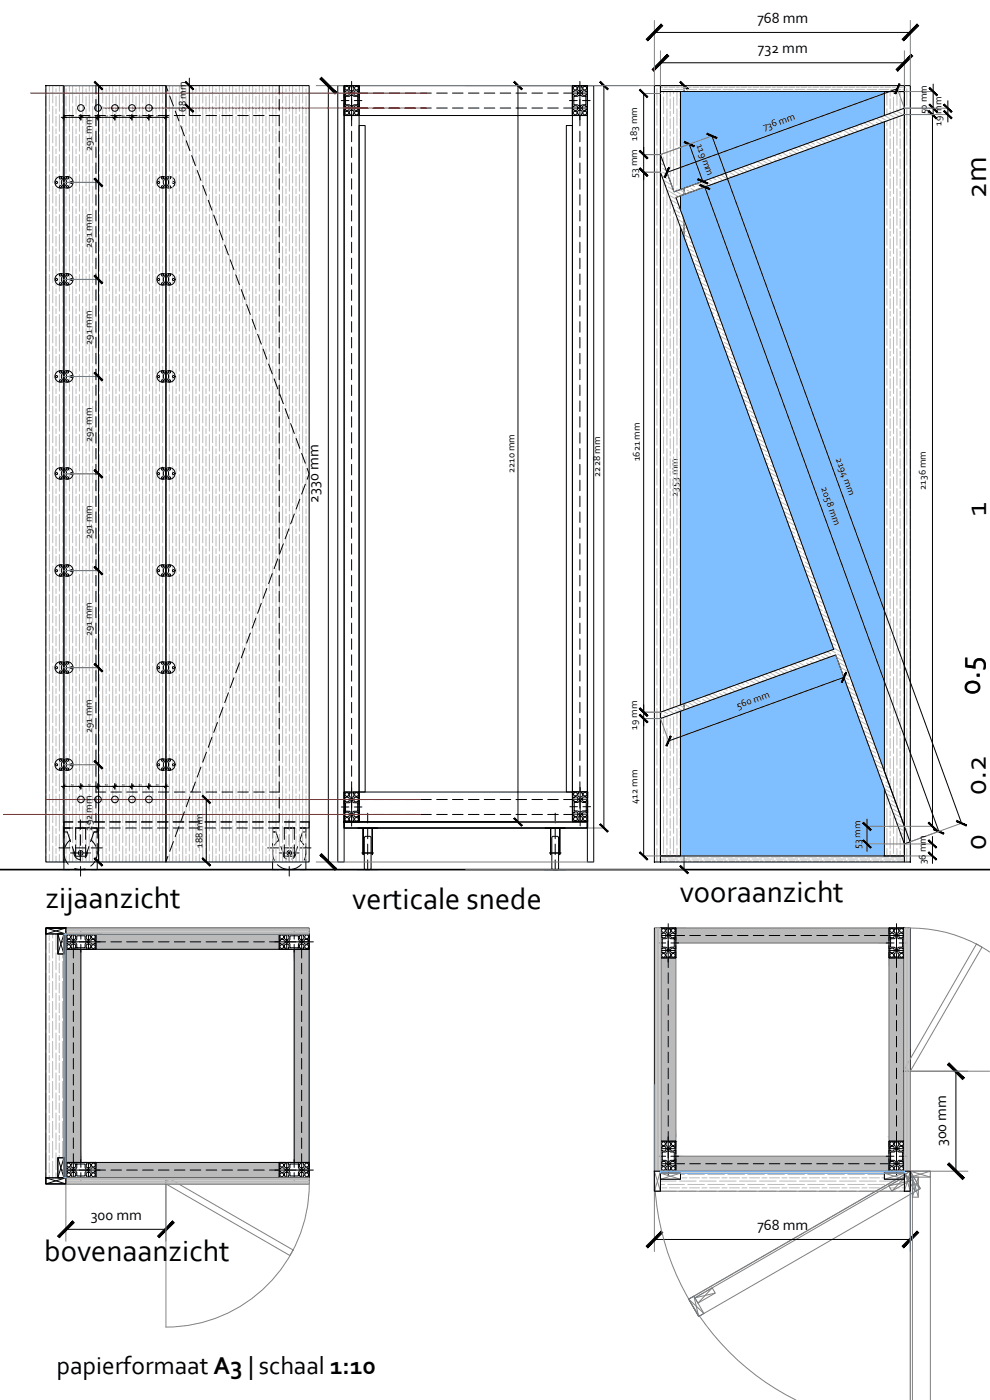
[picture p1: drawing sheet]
<svg xmlns="http://www.w3.org/2000/svg" width="297mm" height="420mm" viewBox="0 0 297 420" stroke-linecap="round" stroke-linejoin="round" font-family="sans-serif">
<defs><g id="words">
<g font-size="9.2">
<text x="295.9" y="59.4" transform="rotate(-90 295.9 59.4)">2m</text>
<text x="295.9" y="154.9" transform="rotate(-90 295.9 154.9)">1</text>
<text x="294" y="208.5" transform="rotate(-90 294 208.5)">0.5</text>
<text x="295.7" y="238.6" transform="rotate(-90 295.7 238.6)">0.2</text>
<text x="295.7" y="255.1" transform="rotate(-90 295.7 255.1)">0</text>
<text x="13.7" y="272.5">zijaanzicht</text>
<text x="105.7" y="272.8">verticale snede</text>
<text x="204" y="270.6">vooraanzicht</text>
<text x="13.3" y="378.4">bovenaanzicht</text>
</g>
<text font-size="7.7" x="17" y="412.4">papierformaat A3 | schaal 1:10</text>
<g font-size="4.6">
<text x="227.2" y="6.9">768 mm</text>
<text x="227.4" y="16">732 mm</text>
<text x="95.6" y="150.9" transform="rotate(-90 95.6 150.9)">2330 mm</text>
<text x="283.9" y="344" transform="rotate(-90 283.9 344)">300 mm</text>
<text x="27.2" y="366.1">300 mm</text>
<text x="227.2" y="369.1">768 mm</text>
</g>
<g font-size="3.1">
<text x="55.7" y="33.5" transform="rotate(-90 55.7 33.5)">68 mm</text>
<text x="278.1" y="34.3" transform="rotate(-90 278.1 34.3)">50 mm</text>
<text x="229.4" y="39" transform="rotate(-20 229.4 39)">736 mm</text>
<text x="282.4" y="37.7" transform="rotate(-90 282.4 37.7)">19 mm</text>
<text x="27.6" y="45.3" transform="rotate(-90 27.6 45.3)">291 mm</text>
<text x="191.1" y="42.2" transform="rotate(-90 191.1 42.2)">183 mm</text>
<text x="209" y="43.5" transform="rotate(70 209 43.5)">119 mm</text>
<text x="191.2" y="53.3" transform="rotate(-90 191.2 53.3)">53 mm</text>
<text x="27.6" y="74.4" transform="rotate(-90 27.6 74.4)">291 mm</text>
<text x="27.6" y="103.5" transform="rotate(-90 27.6 103.5)">291 mm</text>
<text x="27.6" y="132.8" transform="rotate(-90 27.6 132.8)">292 mm</text>
<text x="250.8" y="137.7" transform="rotate(70 250.8 137.7)">2194 mm</text>
<text x="154.3" y="142.1" transform="rotate(-90 154.3 142.1)">2210 mm</text>
<text x="180.1" y="143.1" transform="rotate(-90 180.1 143.1)">2228 mm</text>
<text x="192" y="138.5" transform="rotate(-90 192 138.5)">1621 mm</text>
<text x="203.3" y="149.1" transform="rotate(-90 203.3 149.1)">2353 mm</text>
<text x="246.4" y="146.6" transform="rotate(70 246.4 146.6)">2058 mm</text>
<text x="277.8" y="147" transform="rotate(-90 277.8 147)">2136 mm</text>
<text x="27.6" y="161.8" transform="rotate(-90 27.6 161.8)">291 mm</text>
<text x="27.6" y="190.9" transform="rotate(-90 27.6 190.9)">291 mm</text>
<text x="221.4" y="212.8" transform="rotate(-20 221.4 212.8)">560 mm</text>
<text x="27.6" y="220" transform="rotate(-90 27.6 220)">291 mm</text>
<text x="191.2" y="219" transform="rotate(-90 191.2 219)">19 mm</text>
<text x="191.3" y="241.3" transform="rotate(-90 191.3 241.3)">412 mm</text>
<text x="27.6" y="249.3" transform="rotate(-90 27.6 249.3)">292 mm</text>
<text x="60.8" y="254.4" transform="rotate(-90 60.8 254.4)">188 mm</text>
<text x="258.2" y="254.9" transform="rotate(-90 258.2 254.9)">53 mm</text>
<text x="277.8" y="259.4" transform="rotate(-90 277.8 259.4)">36 mm</text>
</g>
<g font-size=".8">
<text x="21.3" y="35.1">51</text>
<text x="26.4" y="35.1">51</text>
<text x="31.5" y="35.1">51</text>
<text x="36.6" y="35.1">51</text>
<text x="41.7" y="35.1">51</text>
<text x="46.8" y="35.1">51</text>
<text x="21.3" y="235.8">51</text>
<text x="26.4" y="235.8">51</text>
<text x="31.5" y="235.8">51</text>
<text x="36.6" y="235.8">51</text>
<text x="41.7" y="235.8">51</text>
<text x="46.8" y="235.8">51</text>
</g>
</g></defs>
<!-- layer: 0 -->
<g fill="none" stroke="#000" stroke-width=".3">
<path d="M18.4 35.2h1.6M19.2 34.4v1.6M19.6 34.8l-.8 .8M23.5 35.2h1.6M24.3 34.4v1.6M24.7 34.8l-.8 .8M28.6 35.2h1.6M29.4 34.4v1.6M29.8 34.8l-.8 .8M33.7 35.2h1.6M34.5 34.4v1.6M34.9 34.8l-.8 .8"/>
<path d="M38.8 35.2h1.6M39.6 34.4v1.6M40 34.8l-.8 .8M43.9 35.2h1.6M44.7 34.4v1.6M45.1 34.8l-.8 .8M49 35.2h1.5M49.8 34.4v1.6M50.2 34.8l-.8 .8M103.3 25.7h4.4v221h-4.4zM107.7 25.7h64v9h-64zM171.7 25.7h4.5v221h-4.5z"/>
<path d="M19.2 53.3v2.9M49.8 53.3v2.9M19.2 82.4v2.9M49.8 82.4v2.9M19.2 111.5v3M49.8 111.5v3M19.2 140.6v3M49.8 140.6v3M19.2 169.8v2.9M49.8 169.8v2.9M19.2 198.9v2.9M49.8 198.9v2.9"/>
<path d="M18.4 236h1.6M19.2 228v3M19.2 235.2v1.6M19.6 235.6l-.8 .8M23.5 236h1.6M24.3 235.2v1.6M24.7 235.6l-.8 .8M28.6 236h1.6M29.4 235.2v1.6M29.8 235.6l-.8 .8M33.7 236h1.6M34.5 235.2v1.6"/>
<path d="M34.9 235.6l-.8 .8M38.8 236h1.6M39.6 235.2v1.6M40 235.6l-.8 .8M43.9 236h1.6M44.7 235.2v1.6M45.1 235.6l-.8 .8M49 236h1.5M49.8 228v3M49.8 235.2v1.6M50.2 235.6l-.8 .8M107.7 237.7h64v9h-64z"/>
<path d="M107.3 248.5l6 .1zM108.9 248.6v7.9l.1-7.9M109.3 251.3l.3-.3h1.4l.3 .3v9.4l-.3 .3h-1.4l-.3-.3zM111.6 248.6v7.9l.1-7.9M163.6 248.5l6 .1zM165.2 248.6v7.9l.1-7.9M165.6 251.3l.3-.3h1.4l.3 .3v9.4l-.3 .3h-1.4l-.3-.3zM167.9 248.6v7.9l.1-7.9M13.8 278.5v1.8h6v-1.8v76.8h-6v-76.8h6zM13.8 278.5l6 1.8M19.8 278.5l-6 1.8M107.1 261h6.4"/>
<path d="M163.4 261h6.4M17.4 280.3h1.8v6h-1.8zM17.4 280.3l1.8 6M19.2 280.3h.6v73.2h-.6zM19.2 280.3l-1.8 6M19.8 280.4h73v4.5h-73zM19.8 284.9h4.5v64h-4.5zM88.3 284.9h4.5v64h-4.5zM13.8 353.5h6v1.8h-6zM13.8 353.5l6 1.8M17.4 347.5h1.8v6h-1.8zM17.4 347.5l1.8 6"/>
<path d="M19.2 347.5l-1.8 6M19.8 348.9h73v4.5h-73zM19.8 353.5l-6 1.8"/>
<circle cx="24.3" cy="32.4" r=".99"/>
<circle cx="29.4" cy="32.4" r=".99"/>
<circle cx="34.5" cy="32.4" r=".99"/>
<circle cx="39.6" cy="32.4" r=".99"/>
<circle cx="44.7" cy="32.4" r=".99"/>
<circle cx="17" cy="54.8" r=".32"/>
<circle cx="18.1" cy="56" r=".32"/>
<circle cx="18.1" cy="53.4" r=".32"/>
<circle cx="18.2" cy="54.7" r="1.76"/>
<circle cx="20.2" cy="54.7" r="1.76"/>
<circle cx="20.3" cy="53.4" r=".32"/>
<circle cx="20.3" cy="56" r=".32"/>
<circle cx="21.4" cy="54.8" r=".32"/>
<circle cx="47.6" cy="54.8" r=".32"/>
<circle cx="48.7" cy="56" r=".32"/>
<circle cx="48.7" cy="53.4" r=".32"/>
<circle cx="48.8" cy="54.7" r="1.76"/>
<circle cx="50.8" cy="54.7" r="1.76"/>
<circle cx="50.9" cy="53.4" r=".32"/>
<circle cx="50.9" cy="56" r=".32"/>
<circle cx="52" cy="54.8" r=".32"/>
<circle cx="17" cy="83.9" r=".32"/>
<circle cx="18.1" cy="85.2" r=".32"/>
<circle cx="18.1" cy="82.5" r=".32"/>
<circle cx="18.2" cy="83.8" r="1.76"/>
<circle cx="20.2" cy="83.8" r="1.76"/>
<circle cx="20.3" cy="82.5" r=".32"/>
<circle cx="20.3" cy="85.2" r=".32"/>
<circle cx="21.4" cy="83.9" r=".32"/>
<circle cx="47.6" cy="83.9" r=".32"/>
<circle cx="48.7" cy="85.2" r=".32"/>
<circle cx="48.7" cy="82.5" r=".32"/>
<circle cx="48.8" cy="83.8" r="1.76"/>
<circle cx="50.8" cy="83.8" r="1.76"/>
<circle cx="50.9" cy="85.2" r=".32"/>
<circle cx="50.9" cy="82.5" r=".32"/>
<circle cx="52" cy="83.9" r=".32"/>
<circle cx="17" cy="113" r=".32"/>
<circle cx="18.1" cy="114.3" r=".32"/>
<circle cx="18.1" cy="111.7" r=".32"/>
<circle cx="18.2" cy="113" r="1.76"/>
<circle cx="20.2" cy="113" r="1.76"/>
<circle cx="20.3" cy="114.3" r=".32"/>
<circle cx="20.3" cy="111.7" r=".32"/>
<circle cx="21.4" cy="113" r=".32"/>
<circle cx="47.6" cy="113" r=".32"/>
<circle cx="48.7" cy="114.3" r=".32"/>
<circle cx="48.7" cy="111.7" r=".32"/>
<circle cx="48.8" cy="113" r="1.76"/>
<circle cx="50.8" cy="113" r="1.76"/>
<circle cx="50.9" cy="114.3" r=".32"/>
<circle cx="50.9" cy="111.7" r=".32"/>
<circle cx="52" cy="113" r=".32"/>
<circle cx="17" cy="142.1" r=".32"/>
<circle cx="18.1" cy="140.8" r=".32"/>
<circle cx="18.1" cy="143.4" r=".32"/>
<circle cx="18.2" cy="142.1" r="1.76"/>
<circle cx="20.2" cy="142.1" r="1.76"/>
<circle cx="20.3" cy="143.4" r=".32"/>
<circle cx="20.3" cy="140.8" r=".32"/>
<circle cx="21.4" cy="142.1" r=".32"/>
<circle cx="47.6" cy="142.1" r=".32"/>
<circle cx="48.7" cy="143.4" r=".32"/>
<circle cx="48.7" cy="140.8" r=".32"/>
<circle cx="48.8" cy="142.1" r="1.76"/>
<circle cx="50.8" cy="142.1" r="1.76"/>
<circle cx="50.9" cy="140.8" r=".32"/>
<circle cx="50.9" cy="143.4" r=".32"/>
<circle cx="52" cy="142.1" r=".32"/>
<circle cx="17" cy="171.3" r=".32"/>
<circle cx="18.1" cy="169.9" r=".32"/>
<circle cx="18.1" cy="172.5" r=".32"/>
<circle cx="18.2" cy="171.2" r="1.76"/>
<circle cx="20.2" cy="171.2" r="1.76"/>
<circle cx="20.3" cy="172.5" r=".32"/>
<circle cx="20.3" cy="169.9" r=".32"/>
<circle cx="21.4" cy="171.3" r=".32"/>
<circle cx="47.6" cy="171.3" r=".32"/>
<circle cx="48.7" cy="172.5" r=".32"/>
<circle cx="48.7" cy="169.9" r=".32"/>
<circle cx="48.8" cy="171.2" r="1.76"/>
<circle cx="50.8" cy="171.2" r="1.76"/>
<circle cx="50.9" cy="172.5" r=".32"/>
<circle cx="50.9" cy="169.9" r=".32"/>
<circle cx="52" cy="171.3" r=".32"/>
<circle cx="18.1" cy="199" r=".32"/>
<circle cx="20.3" cy="199" r=".32"/>
<circle cx="48.7" cy="199" r=".32"/>
<circle cx="50.9" cy="199" r=".32"/>
<circle cx="17" cy="200.4" r=".32"/>
<circle cx="18.1" cy="201.7" r=".32"/>
<circle cx="18.2" cy="200.3" r="1.76"/>
<circle cx="20.2" cy="200.3" r="1.76"/>
<circle cx="20.3" cy="201.7" r=".32"/>
<circle cx="21.4" cy="200.4" r=".32"/>
<circle cx="47.6" cy="200.4" r=".32"/>
<circle cx="48.7" cy="201.7" r=".32"/>
<circle cx="48.8" cy="200.3" r="1.76"/>
<circle cx="50.8" cy="200.3" r="1.76"/>
<circle cx="50.9" cy="201.7" r=".32"/>
<circle cx="52" cy="200.4" r=".32"/>
<circle cx="17" cy="229.5" r=".32"/>
<circle cx="18.1" cy="230.8" r=".32"/>
<circle cx="18.1" cy="228.2" r=".32"/>
<circle cx="18.2" cy="229.5" r="1.76"/>
<circle cx="20.2" cy="229.5" r="1.76"/>
<circle cx="20.3" cy="230.8" r=".32"/>
<circle cx="20.3" cy="228.2" r=".32"/>
<circle cx="21.4" cy="229.5" r=".32"/>
<circle cx="24.3" cy="239.9" r=".99"/>
<circle cx="29.4" cy="239.9" r=".99"/>
<circle cx="34.5" cy="239.9" r=".99"/>
<circle cx="39.6" cy="239.9" r=".99"/>
<circle cx="44.7" cy="239.9" r=".99"/>
<circle cx="47.6" cy="229.5" r=".32"/>
<circle cx="48.7" cy="230.8" r=".32"/>
<circle cx="48.7" cy="228.2" r=".32"/>
<circle cx="48.8" cy="229.5" r="1.76"/>
<circle cx="50.8" cy="229.5" r="1.76"/>
<circle cx="50.9" cy="230.8" r=".32"/>
<circle cx="50.9" cy="228.2" r=".32"/>
<circle cx="52" cy="229.5" r=".32"/>
</g>
<!-- layer: B_onzichtbaar -->
<g fill="none" stroke="#000" stroke-width=".3">
<path d="M102.4 30.2h2.3M103.3 29.4v-3.7h4.4v3.7M103.3 31v3.7h4.4v-3.7M103.3 27.9h7.1M103.3 32.4h7.1M105.5 24.4v3.8M105.5 28.6v4.4M105.5 33.4v4.4M105.5 39.4v3.1M106.3 30.2h2.3M112 27.9h3.1M112 32.4h3.1"/>
<path d="M116.7 27.9h3.2M116.7 32.4h3.2M121.5 27.9h3.2M121.5 32.4h3.2M126.2 27.9h3.2M126.2 32.4h3.2M131 27.9h3.2M131 32.4h3.2M135.8 27.9h3.1M135.8 32.4h3.1M140.5 27.9h3.2M140.5 32.4h3.2"/>
<path d="M145.3 27.9h3.2M145.3 32.4h3.2M150.1 27.9h3.1M150.1 32.4h3.1M154.8 27.9h3.2M154.8 32.4h3.2M159.6 27.9h3.2M159.6 32.4h3.2M164.3 27.9h3.2M164.3 32.4h3.2M169.1 27.9h7.1M169.1 32.4h7.1"/>
<path d="M170.9 30.2h2.3M171.7 29.4v-3.7h4.5v3.7M171.7 31v3.7h4.5v-3.7M174 24.4v3.8M174 28.6v4.4M174 33.4v4.4M174 39.4v3.1M174.8 30.2h2.3M105.5 44.1v3.2M105.5 48.9v3.2M105.5 53.6v3.2M105.5 58.4v3.2"/>
<path d="M174 44.1v3.2M174 48.9v3.2M174 53.6v3.2M174 58.4v3.2M105.5 63.2v3.1M105.5 67.9v3.2M105.5 72.7v3.2M105.5 77.5v3.1M174 63.2v3.1M174 67.9v3.2M174 72.7v3.2M174 77.5v3.1"/>
<path d="M105.5 82.2v3.2M105.5 87v3.2M105.5 91.7v3.2M105.5 96.5v3.2M174 82.2v3.2M174 87v3.2M174 91.7v3.2M174 96.5v3.2M105.5 101.3v3.1M105.5 106v3.2M105.5 110.8v3.2M105.5 115.6v3.1"/>
<path d="M174 101.3v3.1M174 106v3.2M174 110.8v3.2M174 115.6v3.1M105.5 120.3v3.2M105.5 125.1v3.1M105.5 129.8v3.2M105.5 134.6v3.2M105.5 139.4v3.1M174 120.3v3.2M174 125.1v3.1M174 129.8v3.2"/>
<path d="M174 134.6v3.2M174 139.4v3.1M105.5 144.1v3.2M105.5 148.9v3.2M105.5 153.6v3.2M105.5 158.4v3.2M174 144.1v3.2M174 148.9v3.2M174 153.6v3.2M174 158.4v3.2M105.5 163.2v3.1M105.5 167.9v3.2"/>
<path d="M105.5 172.7v3.2M105.5 177.5v3.1M174 163.2v3.1M174 167.9v3.2M174 172.7v3.2M174 177.5v3.1M105.5 182.2v3.2M105.5 187v3.2M105.5 191.7v3.2M105.5 196.5v3.2M174 182.2v3.2M174 187v3.2"/>
<path d="M174 191.7v3.2M174 196.5v3.2M105.5 201.3v3.1M105.5 206v3.2M105.5 210.8v3.2M105.5 215.6v3.1M174 201.3v3.1M174 206v3.2M174 210.8v3.2M174 215.6v3.1M103.3 239.9h7.1M105.5 220.3v3.2"/>
<path d="M105.5 225.1v3.2M105.5 229.8v3.2M105.5 234.6v4.4M105.5 239.4v4.4M112 239.9h3.1M116.7 239.9h3.2M121.5 239.9h3.2M126.2 239.9h3.2M131 239.9h3.2M135.8 239.9h3.1M140.5 239.9h3.2M145.3 239.9h3.2"/>
<path d="M150.1 239.9h3.1M154.8 239.9h3.2M159.6 239.9h3.2M164.3 239.9h3.2M169.1 239.9h2.6M171.8 239.9h4.5M174 220.3v3.2M174 225.1v3.2M174 229.8v3.2M174 234.6v3.2M174 239.4v3.1M174.1 236.3v2.6"/>
<path d="M17.7 254.5h3.3M19.2 257.9v3.1h1.8M19.2 253.2v3.1M21 248.5h-1.8v3M21.2 256h2.2M22.6 248.5h3.2M22.6 254.5h3.2M24.2 246v2.9M24.2 250.5v3.2M24.2 255.3v3.1M25 256h2.2M27.3 248.5h1.9v3"/>
<path d="M27.3 254.5h3.4M29.2 257.9v3.1h-1.9M29.2 253.2v3.1M80.3 254.5h3.3M81.8 257.9v3.1h1.8M81.8 253.2v3.1M83.6 248.5h-1.8v3M83.8 256h2.2M85.2 248.5h3.2M85.2 254.5h3.2M86.8 246v2.9M86.8 250.5v3.2"/>
<path d="M86.8 255.3v3.1M87.6 256h2.2M90 248.5h1.8v3M90 254.5h3.3M91.8 253.2v3.1M91.8 257.9v3.1h-1.8M102.4 242.2h2.3M103.3 243v3.7h4.4v-3.7M103.3 241.4v-3.7h4.4v3.7M103.3 244.4h7.1M105.5 244.1v3.8M106.3 242.2h2.3"/>
<path d="M108.6 256h3.4M110.3 244.1v2.9M110.3 248.5v3.2M110.3 253.3v3.2M110.3 258.1v2.9M112 244.4h3.1M116.7 244.4h3.2M121.5 244.4h3.2M126.2 244.4h3.2M131 244.4h3.2M135.8 244.4h3.1M140.5 244.4h3.2"/>
<path d="M145.3 244.4h3.2M150.1 244.4h3.1M154.8 244.4h3.2M159.6 244.4h3.2M164.3 244.4h3.2M164.9 256h3.4M166.6 244.1v2.9M166.6 248.5v3.2M166.6 253.3v3.2M166.6 258.1v2.9M169.1 244.4h2.6M171 242.1h2.3"/>
<path d="M171.8 242.9v3.7h4.5v-3.7M171.8 241.3v-3.7h4.5v3.7M171.8 244.3h4.5M174 244.1v2.6M174.1 240.5v3.2M174.1 245.3v2.6M174.9 242.1h2.3M22.6 261h3.2M24.2 260.1v2.8M24.3 279.5v2.4M85.2 261h3.2M86.8 260.1v2.8"/>
<path d="M88.3 279.5v2.4M200.5 277.2v3.6M269 277.2v3.6M18.5 282.7h3.6M22 280.4v7.1M22 289.1v3.2M22 293.9v3.2M22 298.6v3.2M22.7 282.7h4.2M23.5 280.4h-3.7v4.5h3.7M24.3 283.4v2.4M25.1 280.4h3.7v4.5h-3.7"/>
<path d="M26.5 280.4v4.5M27.4 282.7h4.3M33.3 282.7h3.1M38 282.7h3.2M42.8 282.7h3.2M47.5 282.7h3.2M52.3 282.7h3.2M57.1 282.7h3.1M61.8 282.7h3.2M66.6 282.7h3.2M71.3 282.7h3.2M76.1 282.7h3.2"/>
<path d="M80.9 282.7h4.2M85.6 282.7h4.3M86 280.4v4.5M87.5 280.4h-3.7v4.5h3.7M88.3 283.4v2.4M89.1 280.4h3.7v4.5h-3.7M90.4 282.7h3.6M90.5 280.4v7.1M90.5 289.1v3.2M90.5 293.9v3.2M90.5 298.6v3.2M197.4 283h2.3"/>
<path d="M198.2 282.2v-3.7h4.6v3.7M198.2 283.8v3.7h4.6v-3.7M198.2 280.8h7.2M198.2 285.2h4.6M200.5 281.4v4.2M200.5 286.2v4.2M200.5 292v3.1M200.5 296.7v3.2M201.3 283h2.3M207 280.8h3.1M211.8 280.8h3.1M216.5 280.8h3.2"/>
<path d="M221.3 280.8h3.2M226 280.8h3.2M230.8 280.8h3.2M235.5 280.8h3.2M240.3 280.8h3.2M245.1 280.8h3.1M249.9 280.8h3.1M254.6 280.8h3.2M259.4 280.8h3.2M264.1 280.8h7.2M265.9 283h2.3M266.7 282.2v-3.7h4.6v3.7"/>
<path d="M266.7 283.8v3.7h4.6v-3.7M266.7 285.2h4.6M269 281.4v4.2M269 286.2v4.2M269 292v3.1M269 296.7v3.2M269.8 283h2.3M22 303.4v3.2M22 308.1v3.2M22 312.9v3.2M22 317.7v3.1M90.5 303.4v3.2"/>
<path d="M90.5 308.1v3.2M90.5 312.9v3.2M90.5 317.7v3.1M200.5 301.5v3.2M200.5 306.2v3.2M200.5 311v3.2M200.5 315.8v3.1M269 301.5v3.2M269 306.2v3.2M269 311v3.2M269 315.8v3.1M22 322.5v3.1"/>
<path d="M22 327.2v3.2M22 332v3.2M22 336.7v3.2M90.5 322.5v3.1M90.5 327.2v3.2M90.5 332v3.2M90.5 336.7v3.2M200.5 320.5v3.2M200.5 325.3v3.2M200.5 330.1v3.1M200.5 334.8v3.2M200.5 339.6v4.2"/>
<path d="M269 320.5v3.2M269 325.3v3.2M269 330.1v3.1M269 334.8v3.2M269 339.6v4.2M18.5 351.2h3.6M22 341.5v3.2M22 346.2v7.2M22.7 351.2h4.2M23.5 348.9h-3.7v4.5h3.7M24.3 348v2.4M24.3 351.9v2.3"/>
<path d="M25.1 348.9h3.7v4.5h-3.7M26.5 348.9v4.5M27.4 351.2h4.3M33.3 351.2h3.1M38 351.2h3.2M42.8 351.2h3.2M47.5 351.2h3.2M52.3 351.2h3.2M57.1 351.2h3.1M61.8 351.2h3.2M66.6 351.2h3.2M71.3 351.2h3.2"/>
<path d="M76.1 351.2h3.2M80.9 351.2h4.2M85.6 351.2h4.3M86 348.9v4.5M87.5 348.9h-3.7v4.5h3.7M88.3 348v2.4M88.3 351.9v2.3M89.1 348.9h3.7v4.5h-3.7M90.4 351.2h3.6M90.5 341.5v3.2M90.5 346.2v7.2M197.4 347h2.3"/>
<path d="M198.2 347.8v3.7h4.6v-3.7M198.2 346.2v-3.7h4.6v3.7M198.2 349.3h7.2M198.2 344.7h4.6M200.5 344.3v4.3M200.5 349.1v3.7M201.3 347h2.3M207 349.3h3.1M211.8 349.3h3.1M216.5 349.3h3.2M221.3 349.3h3.2M226 349.3h3.2"/>
<path d="M230.8 349.3h3.2M235.5 349.3h3.2M240.3 349.3h3.2M245.1 349.3h3.1M249.9 349.3h3.1M254.6 349.3h3.2M259.4 349.3h3.2M264.1 349.3h7.2M265.9 347h2.3M266.7 347.8v3.7h4.6v-3.7M266.7 346.2v-3.7h4.6v3.7M266.7 344.7h4.6"/>
<path d="M269 344.3v4.3M269 349.1v3.7M269.8 347h2.3"/>
</g>
<!-- layer: G_dik -->
<g fill="none" stroke="#000" stroke-width=".3">
<path d="M13.8 25.7h5.4v233h-5.4zM19.2 25.7h30.6v233h-30.6zM49.8 25.7h43v233h-43zM101.3 25.7h2v233h-2zM103.3 25.8v1.7h.4v-.2h.8l.3 .2v.9l-.3 .2h-.8v-.2h-.4v3.6h.4v-.2h.8l.3 .2v.9l-.3 .2h-.8v-.2h-.4v1.6M103.3 25.8l1.8-.1v.4h-.3v.9l.3 .2h.8l.3-.2v-.9h-.3v-.4h1.8v1.8h-.4v-.2h-.8l-.3 .2v.9l.3 .2h.8v-.2h.4v3.6h-.4v-.2h-.8l-.3 .2v.9l.3 .2h.8v-.2h.4v1.6M103.3 34.5l1.8 .2v-.5h-.3v-.8l.3-.3h.8l.3 .3v.8h-.3v.5l1.8-.2M103.7 28.9h1.1l.3-.2 2.2 .2v2.6h-1.1l-.3 .2-2.2-.2zM107.7 37.7h1.9v200h-1.9zM169.9 37.7h1.8v200h-1.8zM171.8 34.5l.1 .1M171.9 25.7h1.7v.4h-.3v.9l.3 .2h.8l.3-.2v-.9h-.3v-.4h1.8v1.8h-.4v-.2h-.8l-.3 .2v.9l.3 .2h.8v-.2h.4v3.6h-.4v-.2h-.8l-.3 .2v.9l.3 .2h.8v-.2h.4v1.6"/>
<path d="M171.9 25.7l-.2 1.8h.5v-.2h.8l.3 .2v.9l-.3 .2h-.8v-.2h-.5v3.6h.5v-.2h.8l.3 .2v.9l-.3 .2h-.8v-.2h-.5v1.6M172.2 28.9h1.1l.3-.2 2.2 .2v2.6h-1.1l-.3 .2-2.2-.2zM176.2 34.5l-1.8 .2v-.5h.3v-.8l-.3-.3h-.8l-.3 .3v.8h.3v.5h-1.7M176.2 25.7h1.9v233h-1.9zM196.3 25.7h1.9v233h-1.9zM198.2 25.7h73.2v1.8h-73.2zM271.4 25.7h1.7v233h-1.7zM198.2 46.4l4 11.2 69.2-25.1v1.9l-68.6 24.9 68.6 188.7v5.3l-20.7-56.7-52.5 19v-1.9l51.9-18.8-51.9-143.2zM103.3 237.8v1.7h.4v-.2h.8l.3 .2v.8l-.3 .3h-.8v-.3h-.4v3.7h.4v-.2h.8l.3 .2v.9l-.3 .2h-.8v-.2h-.4v1.6M103.3 237.8l1.8-.1v.4h-.3v.8l.3 .3h.8l.3-.3v-.8h-.3v-.4l1.8 .1M107.7 237.8v1.7h-.4v-.2h-.8l-.3 .2v.8l.3 .3h.8v-.3h.4v3.7h-.4v-.2h-.8l-.3 .2v.9l.3 .2h.8v-.2h.4l-.1 1.7M171.8 237.7v1.7h.5v-.2h.8l.3 .2v.9l-.3 .2h-.8v-.2h-.5v3.7h.5v-.3h.8l.3 .3v.8l-.3 .2h-.8v-.2h-.5v1.7"/>
<path d="M172 237.6h1.7v.4h-.3v.9l.3 .2h.8l.3-.2v-.9h-.3v-.4l1.8 .1M172 237.6l-.1 .1M176.3 237.7v1.7h-.4v-.2h-.9l-.2 .2v.9l.2 .2h.9v-.2h.4v3.7h-.4v-.3h-.9l-.2 .3v.8l.2 .2h.9v-.2h.4v1.7M103.3 246.5l.1 .1M103.4 246.7h1.7v-.4h-.3v-.9l.3-.2h.8l.3 .2v.9h-.3v.4h1.7M103.7 240.9h1.1l.3-.2 2.2 .2v2.6h-1.1l-.3 .2-2.2-.2zM171.9 246.4l.1 .1M172.3 240.8h1.1l.3-.2 2.2 .2v2.6h-1.1l-.3 .2-2.2-.2zM176.3 246.4l-1.8 .2v-.4h.3v-.8l-.3-.3h-.8l-.3 .3v.8h.3v.4h-1.7M198.2 256.9h73.2v1.8h-73.2zM13.8 278.5h6v1.8h-6zM19.8 278.5h73v1.9h-73z"/>
<path d="M196.3 278.5h1.9v73h-1.9zM198.2 278.6v1.7h.5v-.2h.8l.3 .2v.8l-.3 .3h-.8v-.3h-.5v3.7h.5v-.2h.8l.3 .2v.9l-.3 .2h-.8v-.2h-.5v1.7M198.4 278.5h1.7v.4h-.3v.8l.3 .3h.8l.3-.3v-.8h-.3v-.4h1.7M198.4 278.5l-.1 .1M202.7 278.5l.1 1.8h-.5v-.2h-.8l-.3 .2v.8l.3 .3h.8v-.3h.5v3.7h-.5v-.2h-.8l-.3 .2v.9l.3 .2h.8v-.2h.5l-.1 1.7M266.7 278.6v1.7h.5v-.2h.8l.3 .2v.8l-.3 .3h-.8v-.3h-.5v3.7h.5v-.2h.8l.3 .2v.9l-.3 .2h-.8v-.2h-.5v1.7M266.9 278.5h1.7v.4h-.3v.8l.3 .3h.8l.3-.3v-.8h-.3v-.4h1.7M266.9 278.5l-.1 .1M271.2 278.5l.1 1.8h-.5v-.2h-.8l-.3 .2v.8l.3 .3h.8v-.3h.5v3.7h-.5v-.2h-.8l-.3 .2v.9l.3 .2h.8v-.2h.5l-.1 1.7M271.3 278.5h1.8v43h-1.8zM17.4 280.3h1.8v6h-1.8zM19.8 280.5v1.7h.4v-.3h.8l.3 .3v.8l-.3 .3h-.8v-.3h-.4v1.8"/>
<path d="M19.8 284.8l.1 .1M19.9 280.4h1.7v.4h-.3v.8l.3 .3h.8l.3-.3v-.8h-.3v-.4h3.7v.4h-.2v.8l.2 .3h.8l.3-.3v-.8h-.3v-.4l1.9 .1M19.9 280.4l-.1 .1M23 280.8h2.5v1.1l.3 .3-.3 2.2h-2.5v-1.1l-.3-.3zM28.8 284.8l-1.9 .1v-.5h.3v-.8l-.3-.2h-.8l-.2 .2v.8h.2v.5h-3.7v-.5h.3v-.8l-.3-.2h-.8l-.3 .2v.8h.3v.5h-1.7M28.8 280.5v1.7h-.5v-.3h-.8l-.2 .3v.8l.2 .3h.8v-.3h.5v1.8M83.8 280.5v1.7h.4v-.3h.8l.3 .3v.8l-.3 .3h-.8v-.3h-.4v1.8M83.8 284.8l1.8 .1v-.5h-.3v-.8l.3-.2h.8l.3 .2v.8h-.3v.5h3.7v-.5h-.3v-.8l.3-.2h.8l.3 .2v.8h-.3v.5l1.9-.1M83.8 280.5l1.8-.1v.4h-.3v.8l.3 .3h.8l.3-.3v-.8h-.3v-.4h3.7v.4h-.3v.8l.3 .3h.8l.3-.3v-.8h-.3v-.4l1.9 .1M87 280.8h2.5v1.1l.3 .3-.3 2.2h-2.5v-1.1l-.3-.3zM92.8 280.5v1.7h-.5v-.3h-.8l-.3 .3v.8l.3 .3h.8v-.3h.5v1.8M198.3 287.3l.1 .1"/>
<path d="M198.4 287.5h1.7v-.5h-.3v-.8l.3-.2h.8l.3 .2v.8h-.3v.5h1.7M198.7 281.7h1.1l.3-.2 2.2 .2v2.6h-1.1l-.3 .2-2.2-.2zM266.8 287.3l.1 .1M266.9 287.5h1.7v-.5h-.3v-.8l.3-.2h.8l.3 .2v.8h-.3v.5h1.7M267.2 281.7h1.1l.3-.2 2.2 .2v2.6h-1.1l-.3 .2-2.2-.2zM271.3 321.5h1.8v30h-1.8zM13.8 353.5h6v1.8h-6zM17.4 347.5h1.8v6h-1.8zM19.8 349v1.7h.4v-.2h.8l.3 .2v.8l-.3 .3h-.8v-.3h-.4v1.8M19.8 353.4h30v1.9h-30zM19.8 353.3l.1 .1M19.9 348.9h1.7v.4h-.3v.8l.3 .3h.8l.3-.3v-.8h-.3v-.4h3.7v.4h-.2v.8l.2 .3h.8l.3-.3v-.8h-.3v-.4l1.9 .1"/>
<path d="M19.9 348.9l-.1 .1M23 349.3h2.5v1.2l.3 .2-.3 2.2h-2.5v-1.1l-.3-.3v-.8l.3-.2zM28.8 349v1.7h-.5v-.2h-.8l-.2 .2v.8l.2 .3h.8v-.3h.5v1.8M28.8 353.3l-1.9 .1v-.5h.3v-.8l-.3-.2h-.8l-.2 .2v.8h.2v.5h-3.7v-.5h.3v-.8l-.3-.2h-.8l-.3 .2v.8h.3v.5h-1.7M49.8 353.4h43v1.9h-43zM83.8 349v1.7h.4v-.2h.8l.3 .2v.8l-.3 .3h-.8v-.3h-.4v1.8M83.8 349l1.8-.1v.4h-.3v.8l.3 .3h.8l.3-.3v-.8h-.3v-.4h3.7v.4h-.3v.8l.3 .3h.8l.3-.3v-.8h-.3v-.4l1.9 .1M83.8 353.3l1.8 .1v-.5h-.3v-.8l.3-.2h.8l.3 .2v.8h-.3v.5h3.7v-.5h-.3v-.8l.3-.2h.8l.3 .2v.8h-.3v.5l1.9-.1M87 349.3h2.5v1.2l.3 .2-.3 2.2h-2.5v-1.1l-.3-.3zM92.8 349v1.7h-.5v-.2h-.8l-.3 .2v.8l.3 .3h.8v-.3h.5v1.8M196.3 351.5h1.9v6h-1.9zM198.2 352.1h6v1.8h-6z"/>
<path d="M198.2 342.6v1.7h.5v-.3h.8l.3 .3v.8l-.3 .3h-.8v-.3h-.5v3.7h.5v-.2h.8l.3 .2v.8l-.3 .3h-.8v-.3h-.5v1.8M198.3 342.6l1.8-.1v.4h-.3v.8l.3 .3h.8l.3-.3v-.8h-.3v-.4h1.8l.1 1.8h-.5v-.3h-.8l-.3 .3v.8l.3 .3h.8v-.3h.5v3.7h-.5v-.2h-.8l-.3 .2v.8l.3 .3h.8v-.3h.5l-.1 1.9M198.3 351.3l.1 .2M198.4 351.5h1.7v-.5h-.3v-.8l.3-.2h.8l.3 .2v.8h-.3v.5h1.7M198.7 345.7h1.1l.3-.3 2.2 .3v2.5h-1.1l-.3 .3-2.2-.3zM265.3 352.1h6.1v1.8h-6.1zM266.7 342.6v1.7h.5v-.3h.8l.3 .3v.8l-.3 .3h-.8v-.3h-.5v3.7h.5v-.2h.8l.3 .2v.8l-.3 .3h-.8v-.3h-.5v1.8M266.8 351.3l.1 .2M266.8 342.6l1.8-.1v.4h-.3v.8l.3 .3h.8l.3-.3v-.8h-.3v-.4h1.8l.1 1.8h-.5v-.3h-.8l-.3 .3v.8l.3 .3h.8v-.3h.5v3.7h-.5v-.2h-.8l-.3 .2v.8l.3 .3h.8v-.3h.5l-.1 1.9M266.9 351.5h1.7v-.5h-.3v-.8l.3-.2h.8l.3 .2v.8h-.3v.5h1.7M267.2 345.7h1.1l.3-.3h.8l.3 .3h1.1v2.5h-1.1l-.3 .3-2.2-.3zM271.4 351.5h1.7v6h-1.7z"/>
<circle cx="104.1" cy="26.4" r=".57"/>
<circle cx="104.1" cy="33.9" r=".57"/>
<circle cx="105.5" cy="32.4" r=".4"/>
<circle cx="105.5" cy="27.9" r=".4"/>
<circle cx="107" cy="33.9" r=".57"/>
<circle cx="107" cy="26.4" r=".57"/>
<circle cx="172.6" cy="33.9" r=".57"/>
<circle cx="172.6" cy="26.4" r=".57"/>
<circle cx="174" cy="32.4" r=".4"/>
<circle cx="174" cy="27.9" r=".4"/>
<circle cx="175.5" cy="33.9" r=".57"/>
<circle cx="175.5" cy="26.4" r=".57"/>
<circle cx="104.1" cy="238.4" r=".57"/>
<circle cx="105.5" cy="239.9" r=".4"/>
<circle cx="107" cy="238.4" r=".57"/>
<circle cx="172.7" cy="238.4" r=".57"/>
<circle cx="174.1" cy="239.8" r=".4"/>
<circle cx="175.5" cy="238.4" r=".57"/>
<circle cx="104.1" cy="245.9" r=".57"/>
<circle cx="105.5" cy="244.4" r=".4"/>
<circle cx="107" cy="245.9" r=".57"/>
<circle cx="172.7" cy="245.8" r=".57"/>
<circle cx="174.1" cy="244.3" r=".4"/>
<circle cx="175.5" cy="245.8" r=".57"/>
<circle cx="199.1" cy="279.3" r=".57"/>
<circle cx="202" cy="279.3" r=".57"/>
<circle cx="267.6" cy="279.3" r=".57"/>
<circle cx="270.5" cy="279.3" r=".57"/>
<circle cx="20.6" cy="281.2" r=".57"/>
<circle cx="20.6" cy="284.1" r=".57"/>
<circle cx="22" cy="282.6" r=".4"/>
<circle cx="26.6" cy="282.6" r=".4"/>
<circle cx="28" cy="281.2" r=".57"/>
<circle cx="28" cy="284.1" r=".57"/>
<circle cx="84.6" cy="284.1" r=".57"/>
<circle cx="84.6" cy="281.2" r=".57"/>
<circle cx="86" cy="282.6" r=".4"/>
<circle cx="90.5" cy="282.6" r=".4"/>
<circle cx="92" cy="284.1" r=".57"/>
<circle cx="92" cy="281.2" r=".57"/>
<circle cx="199.1" cy="286.7" r=".57"/>
<circle cx="200.5" cy="285.2" r=".4"/>
<circle cx="200.5" cy="280.7" r=".4"/>
<circle cx="202" cy="286.7" r=".57"/>
<circle cx="267.6" cy="286.7" r=".57"/>
<circle cx="269" cy="285.2" r=".4"/>
<circle cx="269" cy="280.7" r=".4"/>
<circle cx="270.5" cy="286.7" r=".57"/>
<circle cx="20.6" cy="349.7" r=".57"/>
<circle cx="20.6" cy="352.6" r=".57"/>
<circle cx="22" cy="351.1" r=".4"/>
<circle cx="26.6" cy="351.1" r=".4"/>
<circle cx="28" cy="349.7" r=".57"/>
<circle cx="28" cy="352.6" r=".57"/>
<circle cx="84.6" cy="349.7" r=".57"/>
<circle cx="84.6" cy="352.6" r=".57"/>
<circle cx="86" cy="351.1" r=".4"/>
<circle cx="90.5" cy="351.1" r=".4"/>
<circle cx="92" cy="352.6" r=".57"/>
<circle cx="92" cy="349.7" r=".57"/>
<circle cx="199.1" cy="343.3" r=".57"/>
<circle cx="199.1" cy="350.7" r=".57"/>
<circle cx="200.5" cy="344.7" r=".4"/>
<circle cx="200.5" cy="349.2" r=".4"/>
<circle cx="202" cy="343.3" r=".57"/>
<circle cx="202" cy="350.7" r=".57"/>
<circle cx="267.6" cy="350.7" r=".57"/>
<circle cx="267.6" cy="343.3" r=".57"/>
<circle cx="269" cy="344.7" r=".4"/>
<circle cx="269" cy="349.2" r=".4"/>
<circle cx="270.5" cy="350.7" r=".57"/>
<circle cx="270.5" cy="343.3" r=".57"/>
</g>
<!-- layer: G_zwaar -->
<path d="M103.3 246.7h72.9v1.8h-72.9zM0 261h296.9" fill="none" stroke="#000" stroke-width=".51"/>
<!-- layer: G_onzichtbaar -->
<g fill="none" stroke="#000" stroke-width=".3">
<path d="M19.2 34.7h2.9M23.7 34.7h3.2M28.4 34.7h3.2M28.8 25.7v2.5M28.8 29.8v3.2M28.8 34.6v3.2M28.8 39.4v3.1M33.2 34.7h3.2M38 34.7h3.1M42.8 34.7h3.1M47.5 34.7h3.2M49.8 25.7l.6 1.6"/>
<path d="M50.9 28.8l1.1 3M52.3 34.7h3.2M52.6 33.3l1.1 3M54.2 37.8l1.1 3M57 34.7h3.2M61.8 34.7h3.2M66.5 34.7h3.2M71.3 34.7h3.2M76.1 34.7h3.1M80.9 34.7h2.9M83.8 25.7v2.5M83.8 29.8v3.2"/>
<path d="M83.8 34.6v3.2M83.8 39.4v3.1M28.8 44.1v3.2M28.8 48.9v3.2M28.8 53.6v3.2M28.8 58.4v3.2M55.9 42.2l1.1 3M57.5 46.7l1.1 3M59.2 51.2l1.1 2.9M60.8 55.6l1.1 3M83.8 44.1v3.2M83.8 48.9v3.2"/>
<path d="M83.8 53.6v3.2M83.8 58.4v3.2M28.8 63.2v3.1M28.8 67.9v3.2M28.8 72.7v3.2M28.8 77.5v3.1M62.5 60.1l1.1 3M64.1 64.6l1.1 3M65.8 69l1.1 3M67.4 73.5l1.1 3M69.1 78l1.1 2.9M83.8 63.2v3.1"/>
<path d="M83.8 67.9v3.2M83.8 72.7v3.2M83.8 77.5v3.1M28.8 82.2v3.2M28.8 87v3.2M28.8 91.7v3.2M28.8 96.5v3.2M70.7 82.5l1.1 2.9M72.4 86.9l1.1 3M74 91.4l1.1 3M75.6 95.8l1.2 3M83.8 82.2v3.2"/>
<path d="M83.8 87v3.2M83.8 91.7v3.2M83.8 96.5v3.2M28.8 101.3v3.1M28.8 106v3.2M28.8 110.8v3.2M28.8 115.6v3.1M77.3 100.3l1.1 3M79 104.8l1.1 3M80.6 109.3l1.1 2.9M82.3 113.7l1.1 3M83.8 101.3v3.1"/>
<path d="M83.8 106v3.2M83.8 110.8v3.2M83.8 115.6v3.1M83.9 118.2l1.1 3M28.8 120.3v3.2M28.8 125.1v3.1M28.8 129.8v3.2M28.8 134.6v3.2M28.8 139.4v3.1M83.8 120.3v3.2M83.8 125.1v3.1M83.8 129.8v3.2"/>
<path d="M83.8 134.6v3.2M83.8 139.4v3.1M85.6 122.6l1.1 3M87.2 127.1l1.1 3M88.9 131.6l1.1 3M90.5 136.1l1.1 2.9M28.8 144.1v3.2M28.8 148.9v3.2M28.8 153.6v3.2M28.8 158.4v3.2M83.8 144.1v3.2M83.8 148.9v3.2"/>
<path d="M83.8 153.6v3.2M83.8 158.4v3.2M86.7 158.8l-1.1 2.9M88.3 154.3l-1.1 2.9M90 149.8l-1.1 3M91.6 145.3l-1.1 3M92.2 140.5l.6 1.7-.6 1.6M28.8 163.2v3.1M28.8 167.9v3.2M28.8 172.7v3.2M28.8 177.5v3.1M80.1 176.6l-1.1 3"/>
<path d="M81.7 172.1l-1.1 3M83.4 167.7l-1.1 2.9M83.8 163.2v3.1M83.8 167.9v3.2M83.8 172.7v3.2M83.8 177.5v3.1M85 163.2l-1.1 3M28.8 182.2v3.2M28.8 187v3.2M28.8 191.7v3.2M28.8 196.5v3.2M71.8 198.9l-1.1 3"/>
<path d="M73.5 194.5l-1.1 2.9M75.1 190l-1.1 3M76.8 185.5l-1.2 3M78.4 181.1l-1.1 3M83.8 182.2v3.2M83.8 187v3.2M83.8 191.7v3.2M83.8 196.5v3.2M28.8 201.3v3.1M28.8 206v3.2M28.8 210.8v3.2M28.8 215.6v3.1"/>
<path d="M65.2 216.8l-1.1 3M66.9 212.3l-1.1 3M68.5 207.9l-1.1 3M70.2 203.4l-1.1 3M83.8 201.3v3.1M83.8 206v3.2M83.8 210.8v3.2M83.8 215.6v3.1M28.8 220.3v3.2M28.8 225.1v3.2M28.8 229.8v3.2M28.8 234.6v3.2"/>
<path d="M28.8 239.4v3.1M28.8 237.7h2.9M33.3 237.7h3.1M38 237.7h3.2M42.8 237.7h3.2M47.5 237.7h3.2M52.3 237.7h3.2M57 239.1l-1.1 3M57.1 237.7h3.1M58.6 234.7l-1.1 3M60.3 230.2l-1.1 3M61.8 237.7h3.2"/>
<path d="M61.9 225.8l-1.1 2.9M63.6 221.3l-1.1 3M66.6 237.7h3.2M71.3 237.7h3.2M76.1 237.7h3.2M80.9 237.7h2.9M83.8 220.3v3.2M83.8 225.1v3.2M83.8 229.8v3.2M83.8 234.6v3.2M83.8 239.4v3.1M19.2 246.7h2.6h-2.6v1.8h2.6"/>
<path d="M19.2 256.5a4.8 4.8 0 0 0 1.3 2.9M21 248.5h-1.8v1.2h1l1 2.9M21.1 252.1l-.7 .5-.9 1.6M21.7 254.1l1 2.9h3l1-2.9M22.2 255.6a1.99 1.99 0 0 0 1.9 2.4M22.6 248.5h4M22.7 248.5v3.4M22.7 253.5v3.5M23.5 246.7h3.1M25.7 248.5v3.4M25.7 253.5v3.5M26.2 255.6l-.2 1.2-.4 .6"/>
<path d="M27.3 252.1l1.4 1.9M27.3 248.5h1.9v1.2h-1M28.2 248.5h3.2M28.2 246.7h3.2M28.8 244.1v2.6M29.1 255.5l-.3 2.3-.4 .9-1.2 1.2M29.2 249.7h-1l-1 2.9M32.9 248.5h3.2M32.9 246.7h3.2M37.7 248.5h3.2M37.7 246.7h3.2M42.5 248.5h3.1"/>
<path d="M42.5 246.7h3.1M47.2 248.5h3.2M47.2 246.7h3.2M50.4 257l-.6 1.7M52 248.5h3.2M52 246.7h3.2M52 252.6l-1.1 2.9M53.7 248.1l-1.1 3M55.3 243.6l-1.1 3M56.8 248.5h3.1M56.8 246.7h3.1M61.5 248.5h3.2"/>
<path d="M61.5 246.7h3.2M66.3 248.5h3.2M66.3 246.7h3.2M71 248.5h3.2M71 246.7h3.2M75.8 248.5h3.2M75.8 246.7h3.2M80.6 248.5h3.1M80.6 246.7h3.1M81.8 249.7h1l1 2.9M81.9 255.1a4.5 4.5 0 0 0 .4 3.1M83.2 259.5a4.7 4.7 0 0 0 2.8 1.4"/>
<path d="M83.6 248.5h-1.8v1.2h1M83.7 252.1l-1.3 1.5M83.8 244.1v2.6M84.3 254.1l1 2.9h3l1-2.9M84.8 255.6v.8l.3 .7 .9 .7M85.2 248.5h3.3M85.3 248.5v3.4M85.3 253.5v3.5M85.3 246.7h3.2M88.3 248.5v3.4M88.3 253.5v3.5M88.8 255.6l-.2 1.2-1 1"/>
<path d="M89.9 252.1l1.2 1.5M90 248.5h1.8v1.2h-1l-1 2.9M90.1 246.7h2.7v1.8h-2.7M90.4 259.5a4.5 4.5 0 0 1-2.8 1.4M91.7 255.1a4.7 4.7 0 0 1-.4 3M22.4 260.6a4.9 4.9 0 0 0 3.1 .2"/>
<circle cx="24.2" cy="256" r=".21"/>
<circle cx="24.2" cy="256" r=".68"/>
<circle cx="86.8" cy="256" r=".21"/>
<circle cx="86.8" cy="256" r=".7"/>
</g>
<!-- layer: A_afmetingen -->
<g fill="none" stroke="#808080" stroke-width=".3">
<path d="M196.3 6.1v19.6M198.2 15.2v10.5M271.4 15.2v10.5M273.1 6.1v19.6M19.2 25.7h10.3M49.8 25.7h7M49.8 32.4h7M94.9 25.7h110.3M193.1 28.1h5.1M269.2 26.6l2.2 5.9h13M271.4 27.5h8.6M271.4 34.4h13"/>
<path d="M19.2 54.7h10.3M193.1 46.4h5.1M193.1 51.7h5.1M200.1 51.7l2.1 5.9 8.7-3.2M206.8 43.3l-8.6 3.1M211.5 56.1l-8.7 3.2M213.6 40.8l-15.4 5.6M19.2 83.9h10.3M19.2 113h10.3M19.2 142.2h10.3M19.2 171.2h10.3M250.7 196.6l2.5 6.7"/>
<path d="M19.2 200.4h10.3M193.1 215.6h5.1l2.4 6.8M193.1 213.7h5.1M19.2 229.5h10.3M19.2 258.7h10.3M49.8 258.7h12.1M94.9 258.7h83.2M155.4 246.7h20.8M176.2 248.5h5M193.1 256.9h5.1M260.1 253.3h19.7M260.1 248h19.7"/>
<path d="M271.4 256.9h8.4M288.5 247.1l-15.5 5.5 8.7-3.1M139.7 261h65.5M273.1 315v60.6M196.3 325.5v50.1M273.1 321.5h17.3M19.8 355.3v17.2M49.8 355.3v17.2M273.1 351.5h17.3"/>
</g>
<g fill="none" stroke="#000" stroke-width=".3">
<path d="M196.3 9.7h76.8M198.2 18.8h73.2M19.3 35.2h4.8M24.4 35.2h4.9M29.5 35.2h4.8M29.5 25.7v233M34.6 35.2h4.9M39.7 35.2h4.8M44.8 35.2h4.9M56.8 23.5v11.2M98.5 25.7v233M155.4 25.7v221"/>
<path d="M181.2 25.7v222.8M193.1 28.1v18.3M205.2 25.7v235.3M269.2 26.6l-69.1 25.1M279.8 34.4v213.6M280 25.2v9.5M284.4 30.2v6.4M193.1 44.2v9.7M193.1 51.7v162M206.8 43.3l4.1 11.1M211.5 56.1l70.2 193.4M213.6 40.8l74.9 206.3"/>
<path d="M193.1 211.5v6.4M193.1 215.6v41.3M253.2 203.3l-52.6 19.1M19.3 236h4.8M24.4 236h4.9M29.5 236h4.8M34.6 236h4.9M39.7 236h4.8M44.8 236h4.9M61.9 239.9v18.8M265.3 231.5l7.7 21.1-1.6 .7M260.1 245.7v9.8"/>
<path d="M279.8 251v8.1M286.8 321.5v30M19.8 368.9h30M196.3 372h76.8"/>
</g>
<!-- layer: 0 -->
<g fill="#000" stroke="#000" stroke-width=".3">
<path d="M198.4 7.2l-4 5 4.4-4.5zM198.4 7.2l-4 5-.5-.4z"/>
<path d="M200.2 16.3l-4.1 5 4.6-4.5zM200.2 16.3l-4.1 5-.4-.5z"/>
<path d="M275.2 7.2l-4.5 4.6 .4 .4zM275.2 7.2l.4 .5-4.5 4.5z"/>
<path d="M28.3 24.7l2.2 2.2 .3-.2zM28.5 24.4l2.3 2.3-2.5-2z"/>
<path d="M55.8 24.4l-.2 .3 2.5 2zM55.6 24.7l2.5 2-.3 .2z"/>
<path d="M55.6 31.5l2.2 2.2 .3-.3zM55.8 31.2l2.3 2.2-2.5-1.9z"/>
<path d="M96 23.7l4.5 4.5 .5-.5zM96.5 23.2l4.5 4.5-5-4z"/>
<path d="M154.2 24.7l2.2 2.2 .3-.2zM154.2 24.7l.2-.3 2.3 2.3z"/>
<path d="M180 24.7l2.2 2.2 .3-.2zM180 24.7l.2-.3 2.3 2.3z"/>
<path d="M191.9 27.1l2.2 2.2 .3-.3zM191.9 27.1l.2-.3 2.3 2.2z"/>
<path d="M204 24.7l2.2 2.2 .3-.2zM204.3 24.4l2.2 2.3-2.5-2z"/>
<path d="M269.7 25.1l-1.3 2.9 .3 .2zM269.7 25.1l.3 .2-1.3 2.9z"/>
<path d="M273.3 16.3l-4.4 4.5 .4 .5zM273.3 16.3l.6 .5-4.6 4.5z"/>
<path d="M278.8 26.5l2.5 2-2.3-2.3zM278.8 26.5l2.5 2-.3 .2z"/>
<path d="M278.5 33.4l2.3 2.2 .2-.2zM278.5 33.4l.3-.3 2.2 2.3z"/>
<path d="M278.8 31.5l2.2 2.2 .3-.2zM278.8 31.5l.2-.3 2.3 2.3z"/>
<path d="M283.1 31.5l2.5 2-2.2-2.3zM283.1 31.5l2.5 2-.2 .2z"/>
<path d="M283.1 33.4l2.3 2.2 .2-.2zM283.4 33.1l2.2 2.3-2.5-2z"/>
<path d="M28.3 53.7l2.5 2.1-2.3-2.3zM28.3 53.7l2.5 2.1-.3 .2z"/>
<path d="M28.3 53.7l2.2 2.3 .3-.2zM28.3 53.7l.2-.2 2.3 2.3z"/>
<path d="M191.9 45.4l2.5 2-2.3-2.2zM191.9 45.4l2.5 2-.3 .2z"/>
<path d="M191.9 45.4l2.5 2-2.3-2.2zM191.9 45.4l2.5 2-.3 .2z"/>
<path d="M191.9 50.7l2.2 2.2 .3-.2zM191.9 50.7l.2-.3 2.3 2.3z"/>
<path d="M191.9 50.7l2.2 2.2 .3-.2zM191.9 50.7l.2-.3 2.3 2.3z"/>
<path d="M200.6 50.2l-1 3.1 1.3-2.9zM200.6 50.2l-1 3.1-.3-.2z"/>
<path d="M205.3 42.8l2.9 1.3 .1-.3zM205.4 42.4l2.9 1.4-3-1z"/>
<path d="M209.5 53.6l-.2 .3 3.1 1zM209.3 53.9l3.1 1-.2 .3z"/>
<path d="M210 55.6l2.9 1.3 .1-.3zM210.1 55.3l2.9 1.3-3-1z"/>
<path d="M212.1 40.3l2.9 1.3 .1-.3zM212.2 40l2.9 1.3-3-1z"/>
<path d="M28.3 82.8l2.5 2.1-2.3-2.3zM28.3 82.8l2.5 2.1-.3 .2z"/>
<path d="M28.3 82.8l2.2 2.3 .3-.2zM28.3 82.8l.2-.2 2.3 2.3z"/>
<path d="M28.3 112l2.5 2-2.3-2.2zM28.3 112l2.5 2-.3 .3z"/>
<path d="M28.3 112l2.2 2.3 .3-.3zM28.3 112l.2-.2 2.3 2.2z"/>
<path d="M28.5 140.9l-.2 .3 2.5 2zM28.3 141.2l2.5 2-.3 .2z"/>
<path d="M28.3 141.2l2.2 2.2 .3-.2zM28.3 141.2l.2-.3 2.3 2.3z"/>
<path d="M28.3 170.2l2.5 2.1-2.3-2.3zM28.3 170.2l2.5 2.1-.3 .2z"/>
<path d="M28.3 170.2l2.2 2.3 .3-.2zM28.3 170.2l.2-.2 2.3 2.3z"/>
<path d="M28.3 199.3l2.5 2.1-2.3-2.3zM28.3 199.3l2.5 2.1-.3 .2z"/>
<path d="M28.3 199.3l2.2 2.3 .3-.2zM28.3 199.3l.2-.2 2.3 2.3z"/>
<path d="M192.1 212.5l-.2 .2 2.5 2zM191.9 212.7l2.5 2-.3 .3z"/>
<path d="M192.1 212.5l-.2 .2 2.5 2zM191.9 212.7l2.5 2-.3 .3z"/>
<path d="M191.9 214.6l2.2 2.3 .3-.2zM191.9 214.6l.2-.2 2.3 2.3z"/>
<path d="M191.9 214.6l2.2 2.3 .3-.2zM191.9 214.6l.2-.2 2.3 2.3z"/>
<path d="M253.7 201.8l-1.3 2.9 .3 .1zM253.7 201.8l.3 .1-1.3 2.9z"/>
<path d="M28.3 228.5l2.5 2-2.3-2.2zM28.3 228.5l2.5 2-.3 .2z"/>
<path d="M28.3 228.5l2.2 2.2 .3-.2zM28.3 228.5l.2-.2 2.3 2.2z"/>
<path d="M201.1 220.9l-1 3 1.3-2.9zM201.1 220.9l-1 3-.3-.1z"/>
<path d="M28.3 257.7l2.5 2-2.3-2.3zM28.3 257.7l2.5 2-.3 .2z"/>
<path d="M60.9 257.4l-.2 .3 2.5 2zM60.7 257.7l2.5 2-.3 .2z"/>
<path d="M60.7 238.9l2.2 2.3 .3-.3zM60.9 238.7l2.3 2.2-2.5-2z"/>
<path d="M96 256.7l5 4-4.5-4.5zM96 256.7l5 4-.5 .5z"/>
<path d="M154.2 245.7l2.5 2-2.3-2.3zM154.2 245.7l2.5 2-.3 .2z"/>
<path d="M180.2 247.2l-.2 .3 2.5 2zM180 247.5l2.5 2-.3 .2z"/>
<path d="M191.9 255.9l2.5 2-2.3-2.2zM191.9 255.9l2.5 2-.3 .2z"/>
<path d="M204 260l2.5 2-2.2-2.2zM204 260l2.5 2-.3 .2z"/>
<path d="M259.1 246.8l-.2 .2 2.5 2zM258.9 247l2.5 2-.3 .3z"/>
<path d="M258.9 252.3l2.2 2.2 .3-.2zM258.9 252.3l.2-.2 2.3 2.2z"/>
<path d="M278.5 252.3l2.5 2-2.2-2.2zM278.5 252.3l2.5 2-.2 .2z"/>
<path d="M278.8 246.8l-.3 .2 2.5 2zM278.5 247l2.5 2-.2 .3z"/>
<path d="M280.3 248.7l-.1 .3 3 1.1zM280.2 249l3 1.1-.2 .3z"/>
<path d="M278.5 255.9l2.3 2.2 .2-.2zM278.5 255.9l.3-.2 2.2 2.2z"/>
<path d="M287.1 246.2l-.1 .3 3 1.1zM287 246.5l3 1.1-.1 .3z"/>
<path d="M21.8 366.4l-4 5 4.5-4.5zM17.3 371l4.5-4.6-4 5z"/>
<path d="M51.8 366.4l-4.5 4.6 .5 .4zM51.8 366.4l.5 .5-4.5 4.5z"/>
</g>
<!-- layer: H_constructie -->
<g fill="none" stroke="#bababa" stroke-width=".3">
<path d="M13.8 25.7v.2M13.8 26.6v1.6M13.8 28.9v3M13.8 32.6v1.6M13.8 34.9v3M13.8 38.7v1.4M14.8 25.7v1.7M14.8 28.4v5M14.8 34.4v5M15.8 25.9v5M15.8 31.9v5M15.8 37.9v5"/>
<path d="M16.8 25.7v.2M16.8 26.6v1.6M16.8 28.9v3M16.8 32.6v1.6M16.8 34.9v3M16.8 38.7v1.4M17.8 25.7v1.7M17.8 28.4v5M17.8 34.4v5M18.8 25.9v5M18.8 31.9v5M18.8 37.9v5"/>
<path d="M19.8 25.7v.2M19.8 26.6v1.6M19.8 28.9v3M19.8 32.6v1.6M19.8 34.9v3M19.8 38.7v1.4M20.8 25.7v1.7M20.8 28.4v5M20.8 34.4v5M21.8 25.9v5M21.8 31.9v5M21.8 37.9v5"/>
<path d="M22.8 25.7v.2M22.8 26.6v1.6M22.8 28.9v3M22.8 32.6v1.6M22.8 34.9v3M22.8 38.7v1.4M23.8 25.7v1.7M23.8 28.4v5M23.8 34.4v5M24.8 25.9v5M24.8 31.9v5M24.8 37.9v5"/>
<path d="M25.8 25.7v.2M25.8 26.6v1.6M25.8 28.9v3M25.8 32.6v1.6M25.8 34.9v3M25.8 38.7v1.4M26.8 25.7v1.7M26.8 28.4v5M26.8 34.4v5M27.8 25.9v5M27.8 31.9v5M27.8 37.9v5"/>
<path d="M28.8 25.7v.2M28.8 26.6v1.6M28.8 28.9v3M28.8 32.6v1.6M28.8 34.9v3M28.8 38.7v1.4M29.8 25.7v1.7M29.8 28.4v5M29.8 34.4v5M30.8 25.9v5M30.8 31.9v5M30.8 37.9v5"/>
<path d="M31.8 25.7v.2M31.8 26.6v1.6M31.8 28.9v3M31.8 32.6v1.6M31.8 34.9v3M31.8 38.7v1.4M32.8 25.7v1.7M32.8 28.4v5M32.8 34.4v5M33.8 25.9v5M33.8 31.9v5M33.8 37.9v5"/>
<path d="M34.8 25.7v.2M34.8 26.6v1.6M34.8 28.9v3M34.8 32.6v1.6M34.8 34.9v3M34.8 38.7v1.4M35.8 25.7v1.7M35.8 28.4v5M35.8 34.4v5M36.8 25.9v5M36.8 31.9v5M36.8 37.9v5"/>
<path d="M37.8 25.7v.2M37.8 26.6v1.6M37.8 28.9v3M37.8 32.6v1.6M37.8 34.9v3M37.8 38.7v1.4M38.8 25.7v1.7M38.8 28.4v5M38.8 34.4v5M39.8 25.9v5M39.8 31.9v5M39.8 37.9v5"/>
<path d="M40.8 25.7v.2M40.8 26.6v1.6M40.8 28.9v3M40.8 32.6v1.6M40.8 34.9v3M40.8 38.7v1.4M41.8 25.7v1.7M41.8 28.4v5M41.8 34.4v5M42.8 25.9v5M42.8 31.9v5M42.8 37.9v5"/>
<path d="M43.8 25.7v.2M43.8 26.6v1.6M43.8 28.9v3M43.8 32.6v1.6M43.8 34.9v3M43.8 38.7v1.4M44.8 25.7v1.7M44.8 28.4v5M44.8 34.4v5M45.8 25.9v5M45.8 31.9v5M45.8 37.9v5"/>
<path d="M46.8 25.7v.2M46.8 26.6v1.6M46.8 28.9v3M46.8 32.6v1.6M46.8 34.9v3M46.8 38.7v1.4M47.8 25.7v1.7M47.8 28.4v5M47.8 34.4v5M48.8 25.9v5M48.8 31.9v5M48.8 37.9v5"/>
<path d="M49.8 25.7v.2M49.8 26.6v1.6M49.8 28.9v3M49.8 32.6v1.6M49.8 34.9v3M49.8 38.7v1.4M50.8 25.7v1.7M50.8 28.4v5M50.8 34.4v5M51.8 25.9v5M51.8 31.9v5M51.8 37.9v5"/>
<path d="M52.8 25.7v.2M52.8 26.6v1.6M52.8 28.9v3M52.8 32.6v1.6M52.8 34.9v3M52.8 38.7v1.4M53.8 25.7v1.7M53.8 28.4v5M53.8 34.4v5M54.8 25.9v5M54.8 31.9v5M54.8 37.9v5"/>
<path d="M55.8 25.7v.2M55.8 26.6v1.6M55.8 28.9v3M55.8 32.6v1.6M55.8 34.9v3M55.8 38.7v1.4M56.8 25.7v1.7M56.8 28.4v5M56.8 34.4v5M57.8 25.9v5M57.8 31.9v5M57.8 37.9v5"/>
<path d="M58.8 25.7v.2M58.8 26.6v1.6M58.8 28.9v3M58.8 32.6v1.6M58.8 34.9v3M58.8 38.7v1.4M59.8 25.7v1.7M59.8 28.4v5M59.8 34.4v5M60.8 25.9v5M60.8 31.9v5M60.8 37.9v5"/>
<path d="M61.8 25.7v.2M61.8 26.6v1.6M61.8 28.9v3M61.8 32.6v1.6M61.8 34.9v3M61.8 38.7v1.4M62.8 25.7v1.7M62.8 28.4v5M62.8 34.4v5M63.8 25.9v5M63.8 31.9v5M63.8 37.9v5"/>
<path d="M64.8 25.7v.2M64.8 26.6v1.6M64.8 28.9v3M64.8 32.6v1.6M64.8 34.9v3M64.8 38.7v1.4M65.8 25.7v1.7M65.8 28.4v5M65.8 34.4v5M66.8 25.9v5M66.8 31.9v5M66.8 37.9v5"/>
<path d="M67.8 25.7v.2M67.8 26.6v1.6M67.8 28.9v3M67.8 32.6v1.6M67.8 34.9v3M67.8 38.7v1.4M68.8 25.7v1.7M68.8 28.4v5M68.8 34.4v5M69.8 25.9v5M69.8 31.9v5M69.8 37.9v5"/>
<path d="M70.8 25.7v.2M70.8 26.6v1.6M70.8 28.9v3M70.8 32.6v1.6M70.8 34.9v3M70.8 38.7v1.4M71.8 25.7v1.7M71.8 28.4v5M71.8 34.4v5M72.8 25.9v5M72.8 31.9v5M72.8 37.9v5"/>
<path d="M73.8 25.7v.2M73.8 26.6v1.6M73.8 28.9v3M73.8 32.6v1.6M73.8 34.9v3M73.8 38.7v1.4M74.8 25.7v1.7M74.8 28.4v5M74.8 34.4v5M75.8 25.9v5M75.8 31.9v5M75.8 37.9v5"/>
<path d="M76.8 25.7v.2M76.8 26.6v1.6M76.8 28.9v3M76.8 32.6v1.6M76.8 34.9v3M76.8 38.7v1.4M77.8 25.7v1.7M77.8 28.4v5M77.8 34.4v5M78.8 25.9v5M78.8 31.9v5M78.8 37.9v5"/>
<path d="M79.8 25.7v.2M79.8 26.6v1.6M79.8 28.9v3M79.8 32.6v1.6M79.8 34.9v3M79.8 38.7v1.4M80.8 25.7v1.7M80.8 28.4v5M80.8 34.4v5M81.8 25.9v5M81.8 31.9v5M81.8 37.9v5"/>
<path d="M82.8 25.7v.2M82.8 26.6v1.6M82.8 28.9v3M82.8 32.6v1.6M82.8 34.9v3M82.8 38.7v1.4M83.8 25.7v1.7M83.8 28.4v5M83.8 34.4v5M84.8 25.9v5M84.8 31.9v5M84.8 37.9v5"/>
<path d="M85.8 25.7v.2M85.8 26.6v1.6M85.8 28.9v3M85.8 32.6v1.6M85.8 34.9v3M85.8 38.7v1.4M86.8 25.7v1.7M86.8 28.4v5M86.8 34.4v5M87.8 25.9v5M87.8 31.9v5M87.8 37.9v5"/>
<path d="M88.8 25.7v.2M88.8 26.6v1.6M88.8 28.9v3M88.8 32.6v1.6M88.8 34.9v3M88.8 38.7v1.4M89.8 25.7v1.7M89.8 28.4v5M89.8 34.4v5M90.8 25.9v5M90.8 31.9v5M90.8 37.9v5"/>
<path d="M91.8 25.7v.2M91.8 26.6v1.6M91.8 28.9v3M91.8 32.6v1.6M91.8 34.9v3M91.8 38.7v1.4M197.1 26.6v5M197.1 32.6v5M197.1 38.6v5M198.1 25.7v.9M198.1 27.4v1.5M198.1 29.6v3"/>
<path d="M198.1 33.4v1.5M198.1 35.6v3M198.1 39.4v1.5M198.2 26.8h.1M198.2 26.2h.7M198.2 27.4h1.6M198.9 26.8h3M199.1 27.5v.6M199.1 29.1v5M199.1 35.1v5M199.3 26.2h.9M200.1 27.5v4.1"/>
<path d="M200.1 32.6v5M200.1 38.6v5M200.4 27.4h3M200.7 26.2h1.8M201.1 27.5v1.4M201.1 29.6v3M201.1 33.4v1.5M201.1 35.6v3M201.1 39.4v1.5M202.1 27.5v.6M202.1 29.1v5M202.1 35.1v5"/>
<path d="M202.5 26.8h3M202.9 26.2h.9M203.1 27.5v4.1M203.1 32.6v5M203.1 38.6v5M204 27.4h3M204.1 27.5v1.4M204.1 29.6v3M204.1 33.4v1.5M204.1 35.6v3M204.1 39.4v1.5M204.3 26.2h1.8"/>
<path d="M206.1 26.8h3M206.5 26.2h.9M207.6 27.4h3M207.9 26.2h1.8M209.7 26.8h3M210.1 26.2h.9M211.2 27.4h3M211.5 26.2h1.8M213.3 26.8h3M213.7 26.2h1M214.8 27.4h3M215.1 26.2h1.8"/>
<path d="M216.9 26.8h3M217.3 26.2h1M218.4 27.4h3M218.7 26.2h1.8M220.5 26.8h3M220.9 26.2h1M222 27.4h3M222.3 26.2h1.8M224.1 26.8h3M224.5 26.2h1M225.6 27.4h3M225.9 26.2h1.8"/>
<path d="M227.7 26.8h3M228.1 26.2h1M229.2 27.4h3M229.5 26.2h1.8M231.3 26.8h3M231.7 26.2h1M232.8 27.4h3M233.1 26.2h1.8M234.9 26.8h3M235.3 26.2h1M236.4 27.4h3M236.7 26.2h1.8"/>
<path d="M238.5 26.8h3M238.9 26.2h1M240 27.4h3M240.3 26.2h1.8M242.1 26.8h3M242.5 26.2h1M243.6 27.4h3M243.9 26.2h1.8M245.7 26.8h3M246.2 26.2h.9M247.2 27.4h3M247.5 26.2h1.8"/>
<path d="M249.3 26.8h3M249.8 26.2h.9M250.8 27.4h3M251.1 26.2h1.8M252.9 26.8h3M253.4 26.2h.9M254.4 27.4h3M254.7 26.2h1.8M256.5 26.8h3M257 26.2h.9M258 27.4h3M258.3 26.2h1.8"/>
<path d="M260.1 26.8h3M260.6 26.2h.9M261.6 27.4h3M261.9 26.2h1.8M263.7 26.8h3M264.2 26.2h.8M265.2 27.4h3M265.5 26.2h1.8M266.1 27.5v4.1M266.1 32.6v1.8M266.1 36.3v1.3M266.1 38.6v5"/>
<path d="M267.1 27.5v1.4M267.1 29.6v3M267.1 33.4v.6M267.1 35.9v2.7M267.1 39.4v1.5M267.3 26.8h3M267.8 26.2h.8M268.1 27.5v.6M268.1 29.1v4.6M268.1 35.6v4.5M268.8 27.4h2.6M269.1 26.2h1.8"/>
<path d="M269.1 27.5v4.1M269.1 32.6v.7M269.1 35.2v2.4M269.1 38.6v5M270.1 27.5v1.4M270.1 29.6v3M270.1 34.8v.1M270.1 35.6v3M270.1 39.4v1.5M270.9 26.8h.5M271.1 27.5v.6M271.1 29.1v3.5"/>
<path d="M271.1 35.1v5M271.4 26.2h.1M272.1 26.6v5M272.1 32.6v5M272.1 38.6v5M273.1 25.7v.9M273.1 27.4v1.5M273.1 29.6v3M273.1 33.4v1.5M273.1 35.6v3M273.1 39.4v1.5M13.8 40.9v3"/>
<path d="M13.8 44.7v1.4M13.8 46.9v3M13.8 50.6v1.6M13.8 52.9v3M13.8 56.6v1.6M13.8 58.9v3M14.8 40.4v5M14.8 46.4v5M14.8 52.4v5M14.8 58.4v5M15.8 43.9v5M15.8 49.9v5"/>
<path d="M15.8 55.9v5M16.8 40.9v3M16.8 44.7v1.4M16.8 46.9v3M16.8 50.6v1.6M16.8 52.9v3M16.8 56.6v1.6M16.8 58.9v3M17.8 40.4v5M17.8 46.4v5M17.8 52.4v5M17.8 58.4v5"/>
<path d="M18.8 43.9v5M18.8 49.9v5M18.8 55.9v5M19.8 40.9v3M19.8 44.7v1.4M19.8 46.9v3M19.8 50.6v1.6M19.8 52.9v3M19.8 56.6v1.6M19.8 58.9v3M20.8 40.4v5M20.8 46.4v5"/>
<path d="M20.8 52.4v5M20.8 58.4v5M21.8 43.9v5M21.8 49.9v5M21.8 55.9v5M22.8 40.9v3M22.8 44.7v1.4M22.8 46.9v3M22.8 50.6v1.6M22.8 52.9v3M22.8 56.6v1.6M22.8 58.9v3"/>
<path d="M23.8 40.4v5M23.8 46.4v5M23.8 52.4v5M23.8 58.4v5M24.8 43.9v5M24.8 49.9v5M24.8 55.9v5M25.8 40.9v3M25.8 44.7v1.4M25.8 46.9v3M25.8 50.6v1.6M25.8 52.9v3"/>
<path d="M25.8 56.6v1.6M25.8 58.9v3M26.8 40.4v5M26.8 46.4v5M26.8 52.4v5M26.8 58.4v5M27.8 43.9v5M27.8 49.9v5M27.8 55.9v5M28.8 40.9v3M28.8 44.7v1.4M28.8 46.9v3"/>
<path d="M28.8 50.6v1.6M28.8 52.9v3M28.8 56.6v1.6M28.8 58.9v3M29.8 40.4v5M29.8 46.4v5M29.8 52.4v5M29.8 58.4v5M30.8 43.9v5M30.8 49.9v5M30.8 55.9v5M31.8 40.9v3"/>
<path d="M31.8 44.7v1.4M31.8 46.9v3M31.8 50.6v1.6M31.8 52.9v3M31.8 56.6v1.6M31.8 58.9v3M32.8 40.4v5M32.8 46.4v5M32.8 52.4v5M32.8 58.4v5M33.8 43.9v5M33.8 49.9v5"/>
<path d="M33.8 55.9v5M34.8 40.9v3M34.8 44.7v1.4M34.8 46.9v3M34.8 50.6v1.6M34.8 52.9v3M34.8 56.6v1.6M34.8 58.9v3M35.8 40.4v5M35.8 46.4v5M35.8 52.4v5M35.8 58.4v5"/>
<path d="M36.8 43.9v5M36.8 49.9v5M36.8 55.9v5M37.8 40.9v3M37.8 44.7v1.4M37.8 46.9v3M37.8 50.6v1.6M37.8 52.9v3M37.8 56.6v1.6M37.8 58.9v3M38.8 40.4v5M38.8 46.4v5"/>
<path d="M38.8 52.4v5M38.8 58.4v5M39.8 43.9v5M39.8 49.9v5M39.8 55.9v5M40.8 40.9v3M40.8 44.7v1.4M40.8 46.9v3M40.8 50.6v1.6M40.8 52.9v3M40.8 56.6v1.6M40.8 58.9v3"/>
<path d="M41.8 40.4v5M41.8 46.4v5M41.8 52.4v5M41.8 58.4v5M42.8 43.9v5M42.8 49.9v5M42.8 55.9v5M43.8 40.9v3M43.8 44.7v1.4M43.8 46.9v3M43.8 50.6v1.6M43.8 52.9v3"/>
<path d="M43.8 56.6v1.6M43.8 58.9v3M44.8 40.4v5M44.8 46.4v5M44.8 52.4v5M44.8 58.4v5M45.8 43.9v5M45.8 49.9v5M45.8 55.9v5M46.8 40.9v3M46.8 44.7v1.4M46.8 46.9v3"/>
<path d="M46.8 50.6v1.6M46.8 52.9v3M46.8 56.6v1.6M46.8 58.9v3M47.8 40.4v5M47.8 46.4v5M47.8 52.4v5M47.8 58.4v5M48.8 43.9v5M48.8 49.9v5M48.8 55.9v5M49.8 40.9v3"/>
<path d="M49.8 44.7v1.4M49.8 46.9v3M49.8 50.6v1.6M49.8 52.9v3M49.8 56.6v1.6M49.8 58.9v3M50.8 40.4v5M50.8 46.4v5M50.8 52.4v5M50.8 58.4v5M51.8 43.9v5M51.8 49.9v5"/>
<path d="M51.8 55.9v5M52.8 40.9v3M52.8 44.7v1.4M52.8 46.9v3M52.8 50.6v1.6M52.8 52.9v3M52.8 56.6v1.6M52.8 58.9v3M53.8 40.4v5M53.8 46.4v5M53.8 52.4v5M53.8 58.4v5"/>
<path d="M54.8 43.9v5M54.8 49.9v5M54.8 55.9v5M55.8 40.9v3M55.8 44.7v1.4M55.8 46.9v3M55.8 50.6v1.6M55.8 52.9v3M55.8 56.6v1.6M55.8 58.9v3M56.8 40.4v5M56.8 46.4v5"/>
<path d="M56.8 52.4v5M56.8 58.4v5M57.8 43.9v5M57.8 49.9v5M57.8 55.9v5M58.8 40.9v3M58.8 44.7v1.4M58.8 46.9v3M58.8 50.6v1.6M58.8 52.9v3M58.8 56.6v1.6M58.8 58.9v3"/>
<path d="M59.8 40.4v5M59.8 46.4v5M59.8 52.4v5M59.8 58.4v5M60.8 43.9v5M60.8 49.9v5M60.8 55.9v5M61.8 40.9v3M61.8 44.7v1.4M61.8 46.9v3M61.8 50.6v1.6M61.8 52.9v3"/>
<path d="M61.8 56.6v1.6M61.8 58.9v3M62.8 40.4v5M62.8 46.4v5M62.8 52.4v5M62.8 58.4v5M63.8 43.9v5M63.8 49.9v5M63.8 55.9v5M64.8 40.9v3M64.8 44.7v1.4M64.8 46.9v3"/>
<path d="M64.8 50.6v1.6M64.8 52.9v3M64.8 56.6v1.6M64.8 58.9v3M65.8 40.4v5M65.8 46.4v5M65.8 52.4v5M65.8 58.4v5M66.8 43.9v5M66.8 49.9v5M66.8 55.9v5M67.8 40.9v3"/>
<path d="M67.8 44.7v1.4M67.8 46.9v3M67.8 50.6v1.6M67.8 52.9v3M67.8 56.6v1.6M67.8 58.9v3M68.8 40.4v5M68.8 46.4v5M68.8 52.4v5M68.8 58.4v5M69.8 43.9v5M69.8 49.9v5"/>
<path d="M69.8 55.9v5M70.8 40.9v3M70.8 44.7v1.4M70.8 46.9v3M70.8 50.6v1.6M70.8 52.9v3M70.8 56.6v1.6M70.8 58.9v3M71.8 40.4v5M71.8 46.4v5M71.8 52.4v5M71.8 58.4v5"/>
<path d="M72.8 43.9v5M72.8 49.9v5M72.8 55.9v5M73.8 40.9v3M73.8 44.7v1.4M73.8 46.9v3M73.8 50.6v1.6M73.8 52.9v3M73.8 56.6v1.6M73.8 58.9v3M74.8 40.4v5M74.8 46.4v5"/>
<path d="M74.8 52.4v5M74.8 58.4v5M75.8 43.9v5M75.8 49.9v5M75.8 55.9v5M76.8 40.9v3M76.8 44.7v1.4M76.8 46.9v3M76.8 50.6v1.6M76.8 52.9v3M76.8 56.6v1.6M76.8 58.9v3"/>
<path d="M77.8 40.4v5M77.8 46.4v5M77.8 52.4v5M77.8 58.4v5M78.8 43.9v5M78.8 49.9v5M78.8 55.9v5M79.8 40.9v3M79.8 44.7v1.4M79.8 46.9v3M79.8 50.6v1.6M79.8 52.9v3"/>
<path d="M79.8 56.6v1.6M79.8 58.9v3M80.8 40.4v5M80.8 46.4v5M80.8 52.4v5M80.8 58.4v5M81.8 43.9v5M81.8 49.9v5M81.8 55.9v5M82.8 40.9v3M82.8 44.7v1.4M82.8 46.9v3"/>
<path d="M82.8 50.6v1.6M82.8 52.9v3M82.8 56.6v1.6M82.8 58.9v3M83.8 40.4v5M83.8 46.4v5M83.8 52.4v5M83.8 58.4v5M84.8 43.9v5M84.8 49.9v5M84.8 55.9v5M85.8 40.9v3"/>
<path d="M85.8 44.7v1.4M85.8 46.9v3M85.8 50.6v1.6M85.8 52.9v3M85.8 56.6v1.6M85.8 58.9v3M86.8 40.4v5M86.8 46.4v5M86.8 52.4v5M86.8 58.4v5M87.8 43.9v5M87.8 49.9v5"/>
<path d="M87.8 55.9v5M88.8 40.9v3M88.8 44.7v1.4M88.8 46.9v3M88.8 50.6v1.6M88.8 52.9v3M88.8 56.6v1.6M88.8 58.9v3M89.8 40.4v5M89.8 46.4v5M89.8 52.4v5M89.8 58.4v5"/>
<path d="M90.8 43.9v5M90.8 49.9v5M90.8 55.9v5M91.8 40.9v3M91.8 44.7v1.4M91.8 46.9v3M91.8 50.6v1.6M91.8 52.9v3M91.8 56.6v1.6M91.8 58.9v3M197.1 44.6v5M197.1 50.6v5"/>
<path d="M197.1 56.6v5M198.1 41.6v3M198.1 45.4v1.5M198.1 47.6v3M198.1 51.4v1.5M198.1 53.6v3M198.1 57.4v1.5M198.1 59.6v3M199.1 41.1v5M199.1 47.1v1.9M199.1 54.3v3.8M199.1 59.1v5"/>
<path d="M200.1 44.6v5M200.1 50.6v1.1M200.1 57v4.6M201.1 41.6v3M201.1 45.4v1.5M201.1 47.6v3M201.1 51.4v1.5M201.1 53.6v.9M201.1 59.8v2.8M202.1 41.1v5M202.1 47.1v5M202.1 53.1v4.2"/>
<path d="M203.1 44.6v5M203.1 50.6v5M203.1 56.6v.7M204.1 41.6v3M204.1 45.4v1.5M204.1 47.6v3M204.1 51.4v1.5M204.1 53.6v3M266.1 44.6v5M266.1 50.6v5M266.1 56.6v5M267.1 41.6v3"/>
<path d="M267.1 45.4v1.5M267.1 47.6v3M267.1 51.4v1.5M267.1 53.6v3M267.1 57.4v1.5M267.1 59.6v3M268.1 41.1v5M268.1 47.1v5M268.1 53.1v5M268.1 59.1v5M269.1 44.6v5M269.1 50.6v5"/>
<path d="M269.1 56.6v5M270.1 41.6v3M270.1 45.4v1.5M270.1 47.6v3M270.1 51.4v1.5M270.1 53.6v3M270.1 57.4v1.5M270.1 59.6v3M271.1 41.1v5M271.1 47.1v5M271.1 53.1v5M271.1 59.1v5"/>
<path d="M272.1 44.6v5M272.1 50.6v5M272.1 56.6v5M273.1 41.6v3M273.1 45.4v1.5M273.1 47.6v3M273.1 51.4v1.5M273.1 53.6v3M273.1 57.4v1.5M273.1 59.6v3M13.8 62.7v1.4M13.8 64.9v3"/>
<path d="M13.8 68.7v1.4M13.8 70.9v3M13.8 74.6v1.6M13.8 76.9v3M14.8 64.4v5M14.8 70.4v5M14.8 76.4v5M15.8 61.9v5M15.8 67.9v5M15.8 73.9v5M15.8 79.9v5M16.8 62.7v1.4"/>
<path d="M16.8 64.9v3M16.8 68.7v1.4M16.8 70.9v3M16.8 74.6v1.6M16.8 76.9v3M17.8 64.4v5M17.8 70.4v5M17.8 76.4v5M18.8 61.9v5M18.8 67.9v5M18.8 73.9v5M18.8 79.9v5"/>
<path d="M19.8 62.7v1.4M19.8 64.9v3M19.8 68.7v1.4M19.8 70.9v3M19.8 74.6v1.6M19.8 76.9v3M20.8 64.4v5M20.8 70.4v5M20.8 76.4v5M21.8 61.9v5M21.8 67.9v5M21.8 73.9v5"/>
<path d="M21.8 79.9v5M22.8 62.7v1.4M22.8 64.9v3M22.8 68.7v1.4M22.8 70.9v3M22.8 74.6v1.6M22.8 76.9v3M23.8 64.4v5M23.8 70.4v5M23.8 76.4v5M24.8 61.9v5M24.8 67.9v5"/>
<path d="M24.8 73.9v5M24.8 79.9v5M25.8 62.7v1.4M25.8 64.9v3M25.8 68.7v1.4M25.8 70.9v3M25.8 74.6v1.6M25.8 76.9v3M26.8 64.4v5M26.8 70.4v5M26.8 76.4v5M27.8 61.9v5"/>
<path d="M27.8 67.9v5M27.8 73.9v5M27.8 79.9v5M28.8 62.7v1.4M28.8 64.9v3M28.8 68.7v1.4M28.8 70.9v3M28.8 74.6v1.6M28.8 76.9v3M29.8 64.4v5M29.8 70.4v5M29.8 76.4v5"/>
<path d="M30.8 61.9v5M30.8 67.9v5M30.8 73.9v5M30.8 79.9v5M31.8 62.7v1.4M31.8 64.9v3M31.8 68.7v1.4M31.8 70.9v3M31.8 74.6v1.6M31.8 76.9v3M32.8 64.4v5M32.8 70.4v5"/>
<path d="M32.8 76.4v5M33.8 61.9v5M33.8 67.9v5M33.8 73.9v5M33.8 79.9v5M34.8 62.7v1.4M34.8 64.9v3M34.8 68.7v1.4M34.8 70.9v3M34.8 74.6v1.6M34.8 76.9v3M35.8 64.4v5"/>
<path d="M35.8 70.4v5M35.8 76.4v5M36.8 61.9v5M36.8 67.9v5M36.8 73.9v5M36.8 79.9v5M37.8 62.7v1.4M37.8 64.9v3M37.8 68.7v1.4M37.8 70.9v3M37.8 74.6v1.6M37.8 76.9v3"/>
<path d="M38.8 64.4v5M38.8 70.4v5M38.8 76.4v5M39.8 61.9v5M39.8 67.9v5M39.8 73.9v5M39.8 79.9v5M40.8 62.7v1.4M40.8 64.9v3M40.8 68.7v1.4M40.8 70.9v3M40.8 74.6v1.6"/>
<path d="M40.8 76.9v3M41.8 64.4v5M41.8 70.4v5M41.8 76.4v5M42.8 61.9v5M42.8 67.9v5M42.8 73.9v5M42.8 79.9v5M43.8 62.7v1.4M43.8 64.9v3M43.8 68.7v1.4M43.8 70.9v3"/>
<path d="M43.8 74.6v1.6M43.8 76.9v3M44.8 64.4v5M44.8 70.4v5M44.8 76.4v5M45.8 61.9v5M45.8 67.9v5M45.8 73.9v5M45.8 79.9v5M46.8 62.7v1.4M46.8 64.9v3M46.8 68.7v1.4"/>
<path d="M46.8 70.9v3M46.8 74.6v1.6M46.8 76.9v3M47.8 64.4v5M47.8 70.4v5M47.8 76.4v5M48.8 61.9v5M48.8 67.9v5M48.8 73.9v5M48.8 79.9v5M49.8 62.7v1.4M49.8 64.9v3"/>
<path d="M49.8 68.7v1.4M49.8 70.9v3M49.8 74.6v1.6M49.8 76.9v3M50.8 64.4v5M50.8 70.4v5M50.8 76.4v5M51.8 61.9v5M51.8 67.9v5M51.8 73.9v5M51.8 79.9v5M52.8 62.7v1.4"/>
<path d="M52.8 64.9v3M52.8 68.7v1.4M52.8 70.9v3M52.8 74.6v1.6M52.8 76.9v3M53.8 64.4v5M53.8 70.4v5M53.8 76.4v5M54.8 61.9v5M54.8 67.9v5M54.8 73.9v5M54.8 79.9v5"/>
<path d="M55.8 62.7v1.4M55.8 64.9v3M55.8 68.7v1.4M55.8 70.9v3M55.8 74.6v1.6M55.8 76.9v3M56.8 64.4v5M56.8 70.4v5M56.8 76.4v5M57.8 61.9v5M57.8 67.9v5M57.8 73.9v5"/>
<path d="M57.8 79.9v5M58.8 62.7v1.4M58.8 64.9v3M58.8 68.7v1.4M58.8 70.9v3M58.8 74.6v1.6M58.8 76.9v3M59.8 64.4v5M59.8 70.4v5M59.8 76.4v5M60.8 61.9v5M60.8 67.9v5"/>
<path d="M60.8 73.9v5M60.8 79.9v5M61.8 62.7v1.4M61.8 64.9v3M61.8 68.7v1.4M61.8 70.9v3M61.8 74.6v1.6M61.8 76.9v3M62.8 64.4v5M62.8 70.4v5M62.8 76.4v5M63.8 61.9v5"/>
<path d="M63.8 67.9v5M63.8 73.9v5M63.8 79.9v5M64.8 62.7v1.4M64.8 64.9v3M64.8 68.7v1.4M64.8 70.9v3M64.8 74.6v1.6M64.8 76.9v3M65.8 64.4v5M65.8 70.4v5M65.8 76.4v5"/>
<path d="M66.8 61.9v5M66.8 67.9v5M66.8 73.9v5M66.8 79.9v5M67.8 62.7v1.4M67.8 64.9v3M67.8 68.7v1.4M67.8 70.9v3M67.8 74.6v1.6M67.8 76.9v3M68.8 64.4v5M68.8 70.4v5"/>
<path d="M68.8 76.4v5M69.8 61.9v5M69.8 67.9v5M69.8 73.9v5M69.8 79.9v5M70.8 62.7v1.4M70.8 64.9v3M70.8 68.7v1.4M70.8 70.9v3M70.8 74.6v1.6M70.8 76.9v3M71.8 64.4v5"/>
<path d="M71.8 70.4v5M71.8 76.4v5M72.8 61.9v5M72.8 67.9v5M72.8 73.9v5M72.8 79.9v5M73.8 62.7v1.4M73.8 64.9v3M73.8 68.7v1.4M73.8 70.9v3M73.8 74.6v1.6M73.8 76.9v3"/>
<path d="M74.8 64.4v5M74.8 70.4v5M74.8 76.4v5M75.8 61.9v5M75.8 67.9v5M75.8 73.9v5M75.8 79.9v5M76.8 62.7v1.4M76.8 64.9v3M76.8 68.7v1.4M76.8 70.9v3M76.8 74.6v1.6"/>
<path d="M76.8 76.9v3M77.8 64.4v5M77.8 70.4v5M77.8 76.4v5M78.8 61.9v5M78.8 67.9v5M78.8 73.9v5M78.8 79.9v5M79.8 62.7v1.4M79.8 64.9v3M79.8 68.7v1.4M79.8 70.9v3"/>
<path d="M79.8 74.6v1.6M79.8 76.9v3M80.8 64.4v5M80.8 70.4v5M80.8 76.4v5M81.8 61.9v5M81.8 67.9v5M81.8 73.9v5M81.8 79.9v5M82.8 62.7v1.4M82.8 64.9v3M82.8 68.7v1.4"/>
<path d="M82.8 70.9v3M82.8 74.6v1.6M82.8 76.9v3M83.8 64.4v5M83.8 70.4v5M83.8 76.4v5M84.8 61.9v5M84.8 67.9v5M84.8 73.9v5M84.8 79.9v5M85.8 62.7v1.4M85.8 64.9v3"/>
<path d="M85.8 68.7v1.4M85.8 70.9v3M85.8 74.6v1.6M85.8 76.9v3M86.8 64.4v5M86.8 70.4v5M86.8 76.4v5M87.8 61.9v5M87.8 67.9v5M87.8 73.9v5M87.8 79.9v5M88.8 62.7v1.4"/>
<path d="M88.8 64.9v3M88.8 68.7v1.4M88.8 70.9v3M88.8 74.6v1.6M88.8 76.9v3M89.8 64.4v5M89.8 70.4v5M89.8 76.4v5M90.8 61.9v5M90.8 67.9v5M90.8 73.9v5M90.8 79.9v5"/>
<path d="M91.8 62.7v1.4M91.8 64.9v3M91.8 68.7v1.4M91.8 70.9v3M91.8 74.6v1.6M91.8 76.9v3M197.1 62.6v5M197.1 68.6v5M197.1 74.6v5M198.1 63.4v1.5M198.1 65.6v3M198.1 69.4v1.5"/>
<path d="M198.1 71.6v3M198.1 75.4v1.5M198.1 77.6v3M199.1 65.1v5M199.1 71.1v5M199.1 77.1v5M200.1 62.6v5M200.1 68.6v5M200.1 74.6v5M201.1 63.4v1.5M201.1 65.6v3M201.1 69.4v1.5"/>
<path d="M201.1 71.6v3M201.1 75.4v1.5M201.1 77.6v3M202.1 62.5v1.6M202.1 65.1v5M202.1 71.1v5M202.1 77.1v5M203.1 65.3v2.3M203.1 68.6v5M203.1 74.6v5M204.1 68v.6M204.1 69.4v1.5"/>
<path d="M204.1 71.6v3M204.1 75.4v1.5M204.1 77.6v3M266.1 62.6v5M266.1 68.6v5M266.1 74.6v5M267.1 63.4v1.5M267.1 65.6v3M267.1 69.4v1.5M267.1 71.6v3M267.1 75.4v1.5M267.1 77.6v3"/>
<path d="M268.1 65.1v5M268.1 71.1v5M268.1 77.1v5M269.1 62.6v5M269.1 68.6v5M269.1 74.6v5M270.1 63.4v1.5M270.1 65.6v3M270.1 69.4v1.5M270.1 71.6v3M270.1 75.4v1.5M270.1 77.6v3"/>
<path d="M271.1 65.1v5M271.1 71.1v5M271.1 77.1v5M272.1 62.6v5M272.1 68.6v5M272.1 74.6v5M273.1 63.4v1.5M273.1 65.6v3M273.1 69.4v1.5M273.1 71.6v3M273.1 75.4v1.5M273.1 77.6v3"/>
<path d="M13.8 80.6v1.5M13.8 82.9v3M13.8 86.7v1.4M13.8 88.9v3M13.8 92.6v1.5M13.8 94.9v3M13.8 98.6v1.6M14.8 82.4v5M14.8 88.4v5M14.8 94.4v5M15.8 85.9v5M15.8 91.9v5"/>
<path d="M15.8 97.9v5M16.8 80.6v1.5M16.8 82.9v3M16.8 86.7v1.4M16.8 88.9v3M16.8 92.6v1.5M16.8 94.9v3M16.8 98.6v1.6M17.8 82.4v5M17.8 88.4v5M17.8 94.4v5M18.8 85.9v5"/>
<path d="M18.8 91.9v5M18.8 97.9v5M19.8 80.6v1.5M19.8 82.9v3M19.8 86.7v1.4M19.8 88.9v3M19.8 92.6v1.5M19.8 94.9v3M19.8 98.6v1.6M20.8 82.4v5M20.8 88.4v5M20.8 94.4v5"/>
<path d="M21.8 85.9v5M21.8 91.9v5M21.8 97.9v5M22.8 80.6v1.5M22.8 82.9v3M22.8 86.7v1.4M22.8 88.9v3M22.8 92.6v1.5M22.8 94.9v3M22.8 98.6v1.6M23.8 82.4v5M23.8 88.4v5"/>
<path d="M23.8 94.4v5M24.8 85.9v5M24.8 91.9v5M24.8 97.9v5M25.8 80.6v1.5M25.8 82.9v3M25.8 86.7v1.4M25.8 88.9v3M25.8 92.6v1.5M25.8 94.9v3M25.8 98.6v1.6M26.8 82.4v5"/>
<path d="M26.8 88.4v5M26.8 94.4v5M27.8 85.9v5M27.8 91.9v5M27.8 97.9v5M28.8 80.6v1.5M28.8 82.9v3M28.8 86.7v1.4M28.8 88.9v3M28.8 92.6v1.5M28.8 94.9v3M28.8 98.6v1.6"/>
<path d="M29.8 82.4v5M29.8 88.4v5M29.8 94.4v5M30.8 85.9v5M30.8 91.9v5M30.8 97.9v5M31.8 80.6v1.5M31.8 82.9v3M31.8 86.7v1.4M31.8 88.9v3M31.8 92.6v1.5M31.8 94.9v3"/>
<path d="M31.8 98.6v1.6M32.8 82.4v5M32.8 88.4v5M32.8 94.4v5M33.8 85.9v5M33.8 91.9v5M33.8 97.9v5M34.8 80.6v1.5M34.8 82.9v3M34.8 86.7v1.4M34.8 88.9v3M34.8 92.6v1.5"/>
<path d="M34.8 94.9v3M34.8 98.6v1.6M35.8 82.4v5M35.8 88.4v5M35.8 94.4v5M36.8 85.9v5M36.8 91.9v5M36.8 97.9v5M37.8 80.6v1.5M37.8 82.9v3M37.8 86.7v1.4M37.8 88.9v3"/>
<path d="M37.8 92.6v1.5M37.8 94.9v3M37.8 98.6v1.6M38.8 82.4v5M38.8 88.4v5M38.8 94.4v5M39.8 85.9v5M39.8 91.9v5M39.8 97.9v5M40.8 80.6v1.5M40.8 82.9v3M40.8 86.7v1.4"/>
<path d="M40.8 88.9v3M40.8 92.6v1.5M40.8 94.9v3M40.8 98.6v1.6M41.8 82.4v5M41.8 88.4v5M41.8 94.4v5M42.8 85.9v5M42.8 91.9v5M42.8 97.9v5M43.8 80.6v1.5M43.8 82.9v3"/>
<path d="M43.8 86.7v1.4M43.8 88.9v3M43.8 92.6v1.5M43.8 94.9v3M43.8 98.6v1.6M44.8 82.4v5M44.8 88.4v5M44.8 94.4v5M45.8 85.9v5M45.8 91.9v5M45.8 97.9v5M46.8 80.6v1.5"/>
<path d="M46.8 82.9v3M46.8 86.7v1.4M46.8 88.9v3M46.8 92.6v1.5M46.8 94.9v3M46.8 98.6v1.6M47.8 82.4v5M47.8 88.4v5M47.8 94.4v5M48.8 85.9v5M48.8 91.9v5M48.8 97.9v5"/>
<path d="M49.8 80.6v1.5M49.8 82.9v3M49.8 86.7v1.4M49.8 88.9v3M49.8 92.6v1.5M49.8 94.9v3M49.8 98.6v1.6M50.8 82.4v5M50.8 88.4v5M50.8 94.4v5M51.8 85.9v5M51.8 91.9v5"/>
<path d="M51.8 97.9v5M52.8 80.6v1.5M52.8 82.9v3M52.8 86.7v1.4M52.8 88.9v3M52.8 92.6v1.5M52.8 94.9v3M52.8 98.6v1.6M53.8 82.4v5M53.8 88.4v5M53.8 94.4v5M54.8 85.9v5"/>
<path d="M54.8 91.9v5M54.8 97.9v5M55.8 80.6v1.5M55.8 82.9v3M55.8 86.7v1.4M55.8 88.9v3M55.8 92.6v1.5M55.8 94.9v3M55.8 98.6v1.6M56.8 82.4v5M56.8 88.4v5M56.8 94.4v5"/>
<path d="M57.8 85.9v5M57.8 91.9v5M57.8 97.9v5M58.8 80.6v1.5M58.8 82.9v3M58.8 86.7v1.4M58.8 88.9v3M58.8 92.6v1.5M58.8 94.9v3M58.8 98.6v1.6M59.8 82.4v5M59.8 88.4v5"/>
<path d="M59.8 94.4v5M60.8 85.9v5M60.8 91.9v5M60.8 97.9v5M61.8 80.6v1.5M61.8 82.9v3M61.8 86.7v1.4M61.8 88.9v3M61.8 92.6v1.5M61.8 94.9v3M61.8 98.6v1.6M62.8 82.4v5"/>
<path d="M62.8 88.4v5M62.8 94.4v5M63.8 85.9v5M63.8 91.9v5M63.8 97.9v5M64.8 80.6v1.5M64.8 82.9v3M64.8 86.7v1.4M64.8 88.9v3M64.8 92.6v1.5M64.8 94.9v3M64.8 98.6v1.6"/>
<path d="M65.8 82.4v5M65.8 88.4v5M65.8 94.4v5M66.8 85.9v5M66.8 91.9v5M66.8 97.9v5M67.8 80.6v1.5M67.8 82.9v3M67.8 86.7v1.4M67.8 88.9v3M67.8 92.6v1.5M67.8 94.9v3"/>
<path d="M67.8 98.6v1.6M68.8 82.4v5M68.8 88.4v5M68.8 94.4v5M69.8 85.9v5M69.8 91.9v5M69.8 97.9v5M70.8 80.6v1.5M70.8 82.9v3M70.8 86.7v1.4M70.8 88.9v3M70.8 92.6v1.5"/>
<path d="M70.8 94.9v3M70.8 98.6v1.6M71.8 82.4v5M71.8 88.4v5M71.8 94.4v5M72.8 85.9v5M72.8 91.9v5M72.8 97.9v5M73.8 80.6v1.5M73.8 82.9v3M73.8 86.7v1.4M73.8 88.9v3"/>
<path d="M73.8 92.6v1.5M73.8 94.9v3M73.8 98.6v1.6M74.8 82.4v5M74.8 88.4v5M74.8 94.4v5M75.8 85.9v5M75.8 91.9v5M75.8 97.9v5M76.8 80.6v1.5M76.8 82.9v3M76.8 86.7v1.4"/>
<path d="M76.8 88.9v3M76.8 92.6v1.5M76.8 94.9v3M76.8 98.6v1.6M77.8 82.4v5M77.8 88.4v5M77.8 94.4v5M78.8 85.9v5M78.8 91.9v5M78.8 97.9v5M79.8 80.6v1.5M79.8 82.9v3"/>
<path d="M79.8 86.7v1.4M79.8 88.9v3M79.8 92.6v1.5M79.8 94.9v3M79.8 98.6v1.6M80.8 82.4v5M80.8 88.4v5M80.8 94.4v5M81.8 85.9v5M81.8 91.9v5M81.8 97.9v5M82.8 80.6v1.5"/>
<path d="M82.8 82.9v3M82.8 86.7v1.4M82.8 88.9v3M82.8 92.6v1.5M82.8 94.9v3M82.8 98.6v1.6M83.8 82.4v5M83.8 88.4v5M83.8 94.4v5M84.8 85.9v5M84.8 91.9v5M84.8 97.9v5"/>
<path d="M85.8 80.6v1.5M85.8 82.9v3M85.8 86.7v1.4M85.8 88.9v3M85.8 92.6v1.5M85.8 94.9v3M85.8 98.6v1.6M86.8 82.4v5M86.8 88.4v5M86.8 94.4v5M87.8 85.9v5M87.8 91.9v5"/>
<path d="M87.8 97.9v5M88.8 80.6v1.5M88.8 82.9v3M88.8 86.7v1.4M88.8 88.9v3M88.8 92.6v1.5M88.8 94.9v3M88.8 98.6v1.6M89.8 82.4v5M89.8 88.4v5M89.8 94.4v5M90.8 85.9v5"/>
<path d="M90.8 91.9v5M90.8 97.9v5M91.8 80.6v1.5M91.8 82.9v3M91.8 86.7v1.4M91.8 88.9v3M91.8 92.6v1.5M91.8 94.9v3M91.8 98.6v1.6M197.1 80.6v5M197.1 86.6v5M197.1 92.6v5"/>
<path d="M197.1 98.6v5M198.1 81.4v1.5M198.1 83.6v3M198.1 87.4v1.5M198.1 89.6v3M198.1 93.4v1.5M198.1 95.6v3M198.1 99.4v1.5M199.1 83.1v5M199.1 89.1v5M199.1 95.1v5M200.1 80.6v5"/>
<path d="M200.1 86.6v5M200.1 92.6v5M200.1 98.6v5M201.1 81.4v1.5M201.1 83.6v3M201.1 87.4v1.5M201.1 89.6v3M201.1 93.4v1.5M201.1 95.6v3M201.1 99.4v1.5M202.1 83.1v5M202.1 89.1v5"/>
<path d="M202.1 95.1v5M203.1 80.6v5M203.1 86.6v5M203.1 92.6v5M203.1 98.6v5M204.1 81.4v1.5M204.1 83.6v3M204.1 87.4v1.5M204.1 89.6v3M204.1 93.4v1.5M204.1 95.6v3M204.1 99.4v1.5"/>
<path d="M266.1 80.6v5M266.1 86.6v5M266.1 92.6v5M266.1 98.6v5M267.1 81.4v1.5M267.1 83.6v3M267.1 87.4v1.5M267.1 89.6v3M267.1 93.4v1.5M267.1 95.6v3M267.1 99.4v1.5M268.1 83.1v5"/>
<path d="M268.1 89.1v5M268.1 95.1v5M269.1 80.6v5M269.1 86.6v5M269.1 92.6v5M269.1 98.6v5M270.1 81.4v1.5M270.1 83.6v3M270.1 87.4v1.5M270.1 89.6v3M270.1 93.4v1.5M270.1 95.6v3"/>
<path d="M270.1 99.4v1.5M271.1 83.1v5M271.1 89.1v5M271.1 95.1v5M272.1 80.6v5M272.1 86.6v5M272.1 92.6v5M272.1 98.6v5M273.1 81.4v1.5M273.1 83.6v3M273.1 87.4v1.5M273.1 89.6v3"/>
<path d="M273.1 93.4v1.5M273.1 95.6v3M273.1 99.4v1.5M13.8 100.9v3M13.8 104.6v1.5M13.8 106.9v3M13.8 110.7v1.4M13.8 112.9v3M13.8 116.6v1.6M13.8 118.9v3M14.8 100.4v5M14.8 106.4v5"/>
<path d="M14.8 112.4v5M14.8 118.4v5M15.8 103.9v5M15.8 109.9v5M15.8 115.9v5M16.8 100.9v3M16.8 104.6v1.5M16.8 106.9v3M16.8 110.7v1.4M16.8 112.9v3M16.8 116.6v1.6M16.8 118.9v3"/>
<path d="M17.8 100.4v5M17.8 106.4v5M17.8 112.4v5M17.8 118.4v5M18.8 103.9v5M18.8 109.9v5M18.8 115.9v5M19.8 100.9v3M19.8 104.6v1.5M19.8 106.9v3M19.8 110.7v1.4M19.8 112.9v3"/>
<path d="M19.8 116.6v1.6M19.8 118.9v3M20.8 100.4v5M20.8 106.4v5M20.8 112.4v5M20.8 118.4v5M21.8 103.9v5M21.8 109.9v5M21.8 115.9v5M22.8 100.9v3M22.8 104.6v1.5M22.8 106.9v3"/>
<path d="M22.8 110.7v1.4M22.8 112.9v3M22.8 116.6v1.6M22.8 118.9v3M23.8 100.4v5M23.8 106.4v5M23.8 112.4v5M23.8 118.4v5M24.8 103.9v5M24.8 109.9v5M24.8 115.9v5M25.8 100.9v3"/>
<path d="M25.8 104.6v1.5M25.8 106.9v3M25.8 110.7v1.4M25.8 112.9v3M25.8 116.6v1.6M25.8 118.9v3M26.8 100.4v5M26.8 106.4v5M26.8 112.4v5M26.8 118.4v5M27.8 103.9v5M27.8 109.9v5"/>
<path d="M27.8 115.9v5M28.8 100.9v3M28.8 104.6v1.5M28.8 106.9v3M28.8 110.7v1.4M28.8 112.9v3M28.8 116.6v1.6M28.8 118.9v3M29.8 100.4v5M29.8 106.4v5M29.8 112.4v5M29.8 118.4v5"/>
<path d="M30.8 103.9v5M30.8 109.9v5M30.8 115.9v5M31.8 100.9v3M31.8 104.6v1.5M31.8 106.9v3M31.8 110.7v1.4M31.8 112.9v3M31.8 116.6v1.6M31.8 118.9v3M32.8 100.4v5M32.8 106.4v5"/>
<path d="M32.8 112.4v5M32.8 118.4v5M33.8 103.9v5M33.8 109.9v5M33.8 115.9v5M34.8 100.9v3M34.8 104.6v1.5M34.8 106.9v3M34.8 110.7v1.4M34.8 112.9v3M34.8 116.6v1.6M34.8 118.9v3"/>
<path d="M35.8 100.4v5M35.8 106.4v5M35.8 112.4v5M35.8 118.4v5M36.8 103.9v5M36.8 109.9v5M36.8 115.9v5M37.8 100.9v3M37.8 104.6v1.5M37.8 106.9v3M37.8 110.7v1.4M37.8 112.9v3"/>
<path d="M37.8 116.6v1.6M37.8 118.9v3M38.8 100.4v5M38.8 106.4v5M38.8 112.4v5M38.8 118.4v5M39.8 103.9v5M39.8 109.9v5M39.8 115.9v5M40.8 100.9v3M40.8 104.6v1.5M40.8 106.9v3"/>
<path d="M40.8 110.7v1.4M40.8 112.9v3M40.8 116.6v1.6M40.8 118.9v3M41.8 100.4v5M41.8 106.4v5M41.8 112.4v5M41.8 118.4v5M42.8 103.9v5M42.8 109.9v5M42.8 115.9v5M43.8 100.9v3"/>
<path d="M43.8 104.6v1.5M43.8 106.9v3M43.8 110.7v1.4M43.8 112.9v3M43.8 116.6v1.6M43.8 118.9v3M44.8 100.4v5M44.8 106.4v5M44.8 112.4v5M44.8 118.4v5M45.8 103.9v5M45.8 109.9v5"/>
<path d="M45.8 115.9v5M46.8 100.9v3M46.8 104.6v1.5M46.8 106.9v3M46.8 110.7v1.4M46.8 112.9v3M46.8 116.6v1.6M46.8 118.9v3M47.8 100.4v5M47.8 106.4v5M47.8 112.4v5M47.8 118.4v5"/>
<path d="M48.8 103.9v5M48.8 109.9v5M48.8 115.9v5M49.8 100.9v3M49.8 104.6v1.5M49.8 106.9v3M49.8 110.7v1.4M49.8 112.9v3M49.8 116.6v1.6M49.8 118.9v3M50.8 100.4v5M50.8 106.4v5"/>
<path d="M50.8 112.4v5M50.8 118.4v5M51.8 103.9v5M51.8 109.9v5M51.8 115.9v5M52.8 100.9v3M52.8 104.6v1.5M52.8 106.9v3M52.8 110.7v1.4M52.8 112.9v3M52.8 116.6v1.6M52.8 118.9v3"/>
<path d="M53.8 100.4v5M53.8 106.4v5M53.8 112.4v5M53.8 118.4v5M54.8 103.9v5M54.8 109.9v5M54.8 115.9v5M55.8 100.9v3M55.8 104.6v1.5M55.8 106.9v3M55.8 110.7v1.4M55.8 112.9v3"/>
<path d="M55.8 116.6v1.6M55.8 118.9v3M56.8 100.4v5M56.8 106.4v5M56.8 112.4v5M56.8 118.4v5M57.8 103.9v5M57.8 109.9v5M57.8 115.9v5M58.8 100.9v3M58.8 104.6v1.5M58.8 106.9v3"/>
<path d="M58.8 110.7v1.4M58.8 112.9v3M58.8 116.6v1.6M58.8 118.9v3M59.8 100.4v5M59.8 106.4v5M59.8 112.4v5M59.8 118.4v5M60.8 103.9v5M60.8 109.9v5M60.8 115.9v5M61.8 100.9v3"/>
<path d="M61.8 104.6v1.5M61.8 106.9v3M61.8 110.7v1.4M61.8 112.9v3M61.8 116.6v1.6M61.8 118.9v3M62.8 100.4v5M62.8 106.4v5M62.8 112.4v5M62.8 118.4v5M63.8 103.9v5M63.8 109.9v5"/>
<path d="M63.8 115.9v5M64.8 100.9v3M64.8 104.6v1.5M64.8 106.9v3M64.8 110.7v1.4M64.8 112.9v3M64.8 116.6v1.6M64.8 118.9v3M65.8 100.4v5M65.8 106.4v5M65.8 112.4v5M65.8 118.4v5"/>
<path d="M66.8 103.9v5M66.8 109.9v5M66.8 115.9v5M67.8 100.9v3M67.8 104.6v1.5M67.8 106.9v3M67.8 110.7v1.4M67.8 112.9v3M67.8 116.6v1.6M67.8 118.9v3M68.8 100.4v5M68.8 106.4v5"/>
<path d="M68.8 112.4v5M68.8 118.4v5M69.8 103.9v5M69.8 109.9v5M69.8 115.9v5M70.8 100.9v3M70.8 104.6v1.5M70.8 106.9v3M70.8 110.7v1.4M70.8 112.9v3M70.8 116.6v1.6M70.8 118.9v3"/>
<path d="M71.8 100.4v5M71.8 106.4v5M71.8 112.4v5M71.8 118.4v5M72.8 103.9v5M72.8 109.9v5M72.8 115.9v5M73.8 100.9v3M73.8 104.6v1.5M73.8 106.9v3M73.8 110.7v1.4M73.8 112.9v3"/>
<path d="M73.8 116.6v1.6M73.8 118.9v3M74.8 100.4v5M74.8 106.4v5M74.8 112.4v5M74.8 118.4v5M75.8 103.9v5M75.8 109.9v5M75.8 115.9v5M76.8 100.9v3M76.8 104.6v1.5M76.8 106.9v3"/>
<path d="M76.8 110.7v1.4M76.8 112.9v3M76.8 116.6v1.6M76.8 118.9v3M77.8 100.4v5M77.8 106.4v5M77.8 112.4v5M77.8 118.4v5M78.8 103.9v5M78.8 109.9v5M78.8 115.9v5M79.8 100.9v3"/>
<path d="M79.8 104.6v1.5M79.8 106.9v3M79.8 110.7v1.4M79.8 112.9v3M79.8 116.6v1.6M79.8 118.9v3M80.8 100.4v5M80.8 106.4v5M80.8 112.4v5M80.8 118.4v5M81.8 103.9v5M81.8 109.9v5"/>
<path d="M81.8 115.9v5M82.8 100.9v3M82.8 104.6v1.5M82.8 106.9v3M82.8 110.7v1.4M82.8 112.9v3M82.8 116.6v1.6M82.8 118.9v3M83.8 100.4v5M83.8 106.4v5M83.8 112.4v5M83.8 118.4v5"/>
<path d="M84.8 103.9v5M84.8 109.9v5M84.8 115.9v5M85.8 100.9v3M85.8 104.6v1.5M85.8 106.9v3M85.8 110.7v1.4M85.8 112.9v3M85.8 116.6v1.6M85.8 118.9v3M86.8 100.4v5M86.8 106.4v5"/>
<path d="M86.8 112.4v5M86.8 118.4v5M87.8 103.9v5M87.8 109.9v5M87.8 115.9v5M88.8 100.9v3M88.8 104.6v1.5M88.8 106.9v3M88.8 110.7v1.4M88.8 112.9v3M88.8 116.6v1.6M88.8 118.9v3"/>
<path d="M89.8 100.4v5M89.8 106.4v5M89.8 112.4v5M89.8 118.4v5M90.8 103.9v5M90.8 109.9v5M90.8 115.9v5M91.8 100.9v3M91.8 104.6v1.5M91.8 106.9v3M91.8 110.7v1.4M91.8 112.9v3"/>
<path d="M91.8 116.6v1.6M91.8 118.9v3M197.1 104.6v5M197.1 110.6v5M197.1 116.6v5M198.1 101.6v3M198.1 105.4v1.4M198.1 107.6v3M198.1 111.4v1.5M198.1 113.6v3M198.1 117.3v1.6M198.1 119.6v3"/>
<path d="M199.1 101.1v5M199.1 107.1v5M199.1 113.1v5M199.1 119.1v5M200.1 104.6v5M200.1 110.6v5M200.1 116.6v5M201.1 101.6v3M201.1 105.4v1.4M201.1 107.6v3M201.1 111.4v1.5M201.1 113.6v3"/>
<path d="M201.1 117.3v1.6M201.1 119.6v3M202.1 101.1v5M202.1 107.1v5M202.1 113.1v5M202.1 119.1v5M203.1 104.6v5M203.1 110.6v5M203.1 116.6v5M204.1 101.6v3M204.1 105.4v1.4M204.1 107.6v3"/>
<path d="M204.1 111.4v1.5M204.1 113.6v3M204.1 117.3v1.6M204.1 119.6v3M266.1 104.6v5M266.1 110.6v5M266.1 116.6v5M267.1 101.6v3M267.1 105.4v1.4M267.1 107.6v3M267.1 111.4v1.5M267.1 113.6v3"/>
<path d="M267.1 117.3v1.6M267.1 119.6v3M268.1 101.1v5M268.1 107.1v5M268.1 113.1v5M268.1 119.1v5M269.1 104.6v5M269.1 110.6v5M269.1 116.6v5M270.1 101.6v3M270.1 105.4v1.4M270.1 107.6v3"/>
<path d="M270.1 111.4v1.5M270.1 113.6v3M270.1 117.3v1.6M270.1 119.6v3M271.1 101.1v5M271.1 107.1v5M271.1 113.1v5M271.1 119.1v5M272.1 104.6v5M272.1 110.6v5M272.1 116.6v5M273.1 101.6v3"/>
<path d="M273.1 105.4v1.4M273.1 107.6v3M273.1 111.4v1.5M273.1 113.6v3M273.1 117.3v1.6M273.1 119.6v3M13.8 122.6v1.6M13.8 124.9v3M13.8 128.7v1.4M13.8 130.9v3M13.8 134.7v1.4M13.8 136.9v3"/>
<path d="M14.8 124.4v5M14.8 130.4v5M14.8 136.4v5M15.8 121.9v5M15.8 127.9v5M15.8 133.9v5M15.8 139.9v5M16.8 122.6v1.6M16.8 124.9v3M16.8 128.7v1.4M16.8 130.9v3M16.8 134.7v1.4"/>
<path d="M16.8 136.9v3M17.8 124.4v5M17.8 130.4v5M17.8 136.4v5M18.8 121.9v5M18.8 127.9v5M18.8 133.9v5M18.8 139.9v5M19.8 122.6v1.6M19.8 124.9v3M19.8 128.7v1.4M19.8 130.9v3"/>
<path d="M19.8 134.7v1.4M19.8 136.9v3M20.8 124.4v5M20.8 130.4v5M20.8 136.4v5M21.8 121.9v5M21.8 127.9v5M21.8 133.9v5M21.8 139.9v5M22.8 122.6v1.6M22.8 124.9v3M22.8 128.7v1.4"/>
<path d="M22.8 130.9v3M22.8 134.7v1.4M22.8 136.9v3M23.8 124.4v5M23.8 130.4v5M23.8 136.4v5M24.8 121.9v5M24.8 127.9v5M24.8 133.9v5M24.8 139.9v5M25.8 122.6v1.6M25.8 124.9v3"/>
<path d="M25.8 128.7v1.4M25.8 130.9v3M25.8 134.7v1.4M25.8 136.9v3M26.8 124.4v5M26.8 130.4v5M26.8 136.4v5M27.8 121.9v5M27.8 127.9v5M27.8 133.9v5M27.8 139.9v5M28.8 122.6v1.6"/>
<path d="M28.8 124.9v3M28.8 128.7v1.4M28.8 130.9v3M28.8 134.7v1.4M28.8 136.9v3M29.8 124.4v5M29.8 130.4v5M29.8 136.4v5M30.8 121.9v5M30.8 127.9v5M30.8 133.9v5M30.8 139.9v5"/>
<path d="M31.8 122.6v1.6M31.8 124.9v3M31.8 128.7v1.4M31.8 130.9v3M31.8 134.7v1.4M31.8 136.9v3M32.8 124.4v5M32.8 130.4v5M32.8 136.4v5M33.8 121.9v5M33.8 127.9v5M33.8 133.9v5"/>
<path d="M33.8 139.9v5M34.8 122.6v1.6M34.8 124.9v3M34.8 128.7v1.4M34.8 130.9v3M34.8 134.7v1.4M34.8 136.9v3M35.8 124.4v5M35.8 130.4v5M35.8 136.4v5M36.8 121.9v5M36.8 127.9v5"/>
<path d="M36.8 133.9v5M36.8 139.9v5M37.8 122.6v1.6M37.8 124.9v3M37.8 128.7v1.4M37.8 130.9v3M37.8 134.7v1.4M37.8 136.9v3M38.8 124.4v5M38.8 130.4v5M38.8 136.4v5M39.8 121.9v5"/>
<path d="M39.8 127.9v5M39.8 133.9v5M39.8 139.9v5M40.8 122.6v1.6M40.8 124.9v3M40.8 128.7v1.4M40.8 130.9v3M40.8 134.7v1.4M40.8 136.9v3M41.8 124.4v5M41.8 130.4v5M41.8 136.4v5"/>
<path d="M42.8 121.9v5M42.8 127.9v5M42.8 133.9v5M42.8 139.9v5M43.8 122.6v1.6M43.8 124.9v3M43.8 128.7v1.4M43.8 130.9v3M43.8 134.7v1.4M43.8 136.9v3M44.8 124.4v5M44.8 130.4v5"/>
<path d="M44.8 136.4v5M45.8 121.9v5M45.8 127.9v5M45.8 133.9v5M45.8 139.9v5M46.8 122.6v1.6M46.8 124.9v3M46.8 128.7v1.4M46.8 130.9v3M46.8 134.7v1.4M46.8 136.9v3M47.8 124.4v5"/>
<path d="M47.8 130.4v5M47.8 136.4v5M48.8 121.9v5M48.8 127.9v5M48.8 133.9v5M48.8 139.9v5M49.8 122.6v1.6M49.8 124.9v3M49.8 128.7v1.4M49.8 130.9v3M49.8 134.7v1.4M49.8 136.9v3"/>
<path d="M50.8 124.4v5M50.8 130.4v5M50.8 136.4v5M51.8 121.9v5M51.8 127.9v5M51.8 133.9v5M51.8 139.9v5M52.8 122.6v1.6M52.8 124.9v3M52.8 128.7v1.4M52.8 130.9v3M52.8 134.7v1.4"/>
<path d="M52.8 136.9v3M53.8 124.4v5M53.8 130.4v5M53.8 136.4v5M54.8 121.9v5M54.8 127.9v5M54.8 133.9v5M54.8 139.9v5M55.8 122.6v1.6M55.8 124.9v3M55.8 128.7v1.4M55.8 130.9v3"/>
<path d="M55.8 134.7v1.4M55.8 136.9v3M56.8 124.4v5M56.8 130.4v5M56.8 136.4v5M57.8 121.9v5M57.8 127.9v5M57.8 133.9v5M57.8 139.9v5M58.8 122.6v1.6M58.8 124.9v3M58.8 128.7v1.4"/>
<path d="M58.8 130.9v3M58.8 134.7v1.4M58.8 136.9v3M59.8 124.4v5M59.8 130.4v5M59.8 136.4v5M60.8 121.9v5M60.8 127.9v5M60.8 133.9v5M60.8 139.9v5M61.8 122.6v1.6M61.8 124.9v3"/>
<path d="M61.8 128.7v1.4M61.8 130.9v3M61.8 134.7v1.4M61.8 136.9v3M62.8 124.4v5M62.8 130.4v5M62.8 136.4v5M63.8 121.9v5M63.8 127.9v5M63.8 133.9v5M63.8 139.9v5M64.8 122.6v1.6"/>
<path d="M64.8 124.9v3M64.8 128.7v1.4M64.8 130.9v3M64.8 134.7v1.4M64.8 136.9v3M65.8 124.4v5M65.8 130.4v5M65.8 136.4v5M66.8 121.9v5M66.8 127.9v5M66.8 133.9v5M66.8 139.9v5"/>
<path d="M67.8 122.6v1.6M67.8 124.9v3M67.8 128.7v1.4M67.8 130.9v3M67.8 134.7v1.4M67.8 136.9v3M68.8 124.4v5M68.8 130.4v5M68.8 136.4v5M69.8 121.9v5M69.8 127.9v5M69.8 133.9v5"/>
<path d="M69.8 139.9v5M70.8 122.6v1.6M70.8 124.9v3M70.8 128.7v1.4M70.8 130.9v3M70.8 134.7v1.4M70.8 136.9v3M71.8 124.4v5M71.8 130.4v5M71.8 136.4v5M72.8 121.9v5M72.8 127.9v5"/>
<path d="M72.8 133.9v5M72.8 139.9v5M73.8 122.6v1.6M73.8 124.9v3M73.8 128.7v1.4M73.8 130.9v3M73.8 134.7v1.4M73.8 136.9v3M74.8 124.4v5M74.8 130.4v5M74.8 136.4v5M75.8 121.9v5"/>
<path d="M75.8 127.9v5M75.8 133.9v5M75.8 139.9v5M76.8 122.6v1.6M76.8 124.9v3M76.8 128.7v1.4M76.8 130.9v3M76.8 134.7v1.4M76.8 136.9v3M77.8 124.4v5M77.8 130.4v5M77.8 136.4v5"/>
<path d="M78.8 121.9v5M78.8 127.9v5M78.8 133.9v5M78.8 139.9v5M79.8 122.6v1.6M79.8 124.9v3M79.8 128.7v1.4M79.8 130.9v3M79.8 134.7v1.4M79.8 136.9v3M80.8 124.4v5M80.8 130.4v5"/>
<path d="M80.8 136.4v5M81.8 121.9v5M81.8 127.9v5M81.8 133.9v5M81.8 139.9v5M82.8 122.6v1.6M82.8 124.9v3M82.8 128.7v1.4M82.8 130.9v3M82.8 134.7v1.4M82.8 136.9v3M83.8 124.4v5"/>
<path d="M83.8 130.4v5M83.8 136.4v5M84.8 121.9v5M84.8 127.9v5M84.8 133.9v5M84.8 139.9v5M85.8 122.6v1.6M85.8 124.9v3M85.8 128.7v1.4M85.8 130.9v3M85.8 134.7v1.4M85.8 136.9v3"/>
<path d="M86.8 124.4v5M86.8 130.4v5M86.8 136.4v5M87.8 121.9v5M87.8 127.9v5M87.8 133.9v5M87.8 139.9v5M88.8 122.6v1.6M88.8 124.9v3M88.8 128.7v1.4M88.8 130.9v3M88.8 134.7v1.4"/>
<path d="M88.8 136.9v3M89.8 124.4v5M89.8 130.4v5M89.8 136.4v5M90.8 121.9v5M90.8 127.9v5M90.8 133.9v5M90.8 139.9v5M91.8 122.6v1.6M91.8 124.9v3M91.8 128.7v1.4M91.8 130.9v3"/>
<path d="M91.8 134.7v1.4M91.8 136.9v3M197.1 122.6v5M197.1 128.6v5M197.1 134.6v5M198.1 123.4v1.5M198.1 125.6v3M198.1 129.4v1.5M198.1 131.6v3M198.1 135.4v1.5M198.1 137.6v3M199.1 125.1v5"/>
<path d="M199.1 131.1v5M199.1 137.1v5M200.1 122.6v5M200.1 128.6v5M200.1 134.6v5M201.1 123.4v1.5M201.1 125.6v3M201.1 129.4v1.5M201.1 131.6v3M201.1 135.4v1.5M201.1 137.6v3M202.1 125.1v5"/>
<path d="M202.1 131.1v5M202.1 137.1v5M203.1 122.6v5M203.1 128.6v5M203.1 134.6v5M204.1 123.4v1.5M204.1 125.6v3M204.1 129.4v1.5M204.1 131.6v3M204.1 135.4v1.5M204.1 137.6v3M266.1 122.6v5"/>
<path d="M266.1 128.6v5M266.1 134.6v5M267.1 123.4v1.5M267.1 125.6v3M267.1 129.4v1.5M267.1 131.6v3M267.1 135.4v1.5M267.1 137.6v3M268.1 125.1v5M268.1 131.1v5M268.1 137.1v5M269.1 122.6v5"/>
<path d="M269.1 128.6v5M269.1 134.6v5M270.1 123.4v1.5M270.1 125.6v3M270.1 129.4v1.5M270.1 131.6v3M270.1 135.4v1.5M270.1 137.6v3M271.1 125.1v5M271.1 131.1v5M271.1 137.1v5M272.1 122.6v5"/>
<path d="M272.1 128.6v5M272.1 134.6v5M273.1 123.4v1.5M273.1 125.6v3M273.1 129.4v1.5M273.1 131.6v3M273.1 135.4v1.5M273.1 137.6v3M13.8 140.6v1.6M13.8 142.9v3M13.8 146.6v1.5M13.8 148.9v3"/>
<path d="M13.8 152.7v1.4M13.8 154.9v3M13.8 158.7v1.4M14.8 142.4v5M14.8 148.4v5M14.8 154.4v5M15.8 145.9v5M15.8 151.9v5M15.8 157.9v5M16.8 140.6v1.6M16.8 142.9v3M16.8 146.6v1.5"/>
<path d="M16.8 148.9v3M16.8 152.7v1.4M16.8 154.9v3M16.8 158.7v1.4M17.8 142.4v5M17.8 148.4v5M17.8 154.4v5M18.8 145.9v5M18.8 151.9v5M18.8 157.9v5M19.8 140.6v1.6M19.8 142.9v3"/>
<path d="M19.8 146.6v1.5M19.8 148.9v3M19.8 152.7v1.4M19.8 154.9v3M19.8 158.7v1.4M20.8 142.4v5M20.8 148.4v5M20.8 154.4v5M21.8 145.9v5M21.8 151.9v5M21.8 157.9v5M22.8 140.6v1.6"/>
<path d="M22.8 142.9v3M22.8 146.6v1.5M22.8 148.9v3M22.8 152.7v1.4M22.8 154.9v3M22.8 158.7v1.4M23.8 142.4v5M23.8 148.4v5M23.8 154.4v5M24.8 145.9v5M24.8 151.9v5M24.8 157.9v5"/>
<path d="M25.8 140.6v1.6M25.8 142.9v3M25.8 146.6v1.5M25.8 148.9v3M25.8 152.7v1.4M25.8 154.9v3M25.8 158.7v1.4M26.8 142.4v5M26.8 148.4v5M26.8 154.4v5M27.8 145.9v5M27.8 151.9v5"/>
<path d="M27.8 157.9v5M28.8 140.6v1.6M28.8 142.9v3M28.8 146.6v1.5M28.8 148.9v3M28.8 152.7v1.4M28.8 154.9v3M28.8 158.7v1.4M29.8 142.4v5M29.8 148.4v5M29.8 154.4v5M30.8 145.9v5"/>
<path d="M30.8 151.9v5M30.8 157.9v5M31.8 140.6v1.6M31.8 142.9v3M31.8 146.6v1.5M31.8 148.9v3M31.8 152.7v1.4M31.8 154.9v3M31.8 158.7v1.4M32.8 142.4v5M32.8 148.4v5M32.8 154.4v5"/>
<path d="M33.8 145.9v5M33.8 151.9v5M33.8 157.9v5M34.8 140.6v1.6M34.8 142.9v3M34.8 146.6v1.5M34.8 148.9v3M34.8 152.7v1.4M34.8 154.9v3M34.8 158.7v1.4M35.8 142.4v5M35.8 148.4v5"/>
<path d="M35.8 154.4v5M36.8 145.9v5M36.8 151.9v5M36.8 157.9v5M37.8 140.6v1.6M37.8 142.9v3M37.8 146.6v1.5M37.8 148.9v3M37.8 152.7v1.4M37.8 154.9v3M37.8 158.7v1.4M38.8 142.4v5"/>
<path d="M38.8 148.4v5M38.8 154.4v5M39.8 145.9v5M39.8 151.9v5M39.8 157.9v5M40.8 140.6v1.6M40.8 142.9v3M40.8 146.6v1.5M40.8 148.9v3M40.8 152.7v1.4M40.8 154.9v3M40.8 158.7v1.4"/>
<path d="M41.8 142.4v5M41.8 148.4v5M41.8 154.4v5M42.8 145.9v5M42.8 151.9v5M42.8 157.9v5M43.8 140.6v1.6M43.8 142.9v3M43.8 146.6v1.5M43.8 148.9v3M43.8 152.7v1.4M43.8 154.9v3"/>
<path d="M43.8 158.7v1.4M44.8 142.4v5M44.8 148.4v5M44.8 154.4v5M45.8 145.9v5M45.8 151.9v5M45.8 157.9v5M46.8 140.6v1.6M46.8 142.9v3M46.8 146.6v1.5M46.8 148.9v3M46.8 152.7v1.4"/>
<path d="M46.8 154.9v3M46.8 158.7v1.4M47.8 142.4v5M47.8 148.4v5M47.8 154.4v5M48.8 145.9v5M48.8 151.9v5M48.8 157.9v5M49.8 140.6v1.6M49.8 142.9v3M49.8 146.6v1.5M49.8 148.9v3"/>
<path d="M49.8 152.7v1.4M49.8 154.9v3M49.8 158.7v1.4M50.8 142.4v5M50.8 148.4v5M50.8 154.4v5M51.8 145.9v5M51.8 151.9v5M51.8 157.9v5M52.8 140.6v1.6M52.8 142.9v3M52.8 146.6v1.5"/>
<path d="M52.8 148.9v3M52.8 152.7v1.4M52.8 154.9v3M52.8 158.7v1.4M53.8 142.4v5M53.8 148.4v5M53.8 154.4v5M54.8 145.9v5M54.8 151.9v5M54.8 157.9v5M55.8 140.6v1.6M55.8 142.9v3"/>
<path d="M55.8 146.6v1.5M55.8 148.9v3M55.8 152.7v1.4M55.8 154.9v3M55.8 158.7v1.4M56.8 142.4v5M56.8 148.4v5M56.8 154.4v5M57.8 145.9v5M57.8 151.9v5M57.8 157.9v5M58.8 140.6v1.6"/>
<path d="M58.8 142.9v3M58.8 146.6v1.5M58.8 148.9v3M58.8 152.7v1.4M58.8 154.9v3M58.8 158.7v1.4M59.8 142.4v5M59.8 148.4v5M59.8 154.4v5M60.8 145.9v5M60.8 151.9v5M60.8 157.9v5"/>
<path d="M61.8 140.6v1.6M61.8 142.9v3M61.8 146.6v1.5M61.8 148.9v3M61.8 152.7v1.4M61.8 154.9v3M61.8 158.7v1.4M62.8 142.4v5M62.8 148.4v5M62.8 154.4v5M63.8 145.9v5M63.8 151.9v5"/>
<path d="M63.8 157.9v5M64.8 140.6v1.6M64.8 142.9v3M64.8 146.6v1.5M64.8 148.9v3M64.8 152.7v1.4M64.8 154.9v3M64.8 158.7v1.4M65.8 142.4v5M65.8 148.4v5M65.8 154.4v5M66.8 145.9v5"/>
<path d="M66.8 151.9v5M66.8 157.9v5M67.8 140.6v1.6M67.8 142.9v3M67.8 146.6v1.5M67.8 148.9v3M67.8 152.7v1.4M67.8 154.9v3M67.8 158.7v1.4M68.8 142.4v5M68.8 148.4v5M68.8 154.4v5"/>
<path d="M69.8 145.9v5M69.8 151.9v5M69.8 157.9v5M70.8 140.6v1.6M70.8 142.9v3M70.8 146.6v1.5M70.8 148.9v3M70.8 152.7v1.4M70.8 154.9v3M70.8 158.7v1.4M71.8 142.4v5M71.8 148.4v5"/>
<path d="M71.8 154.4v5M72.8 145.9v5M72.8 151.9v5M72.8 157.9v5M73.8 140.6v1.6M73.8 142.9v3M73.8 146.6v1.5M73.8 148.9v3M73.8 152.7v1.4M73.8 154.9v3M73.8 158.7v1.4M74.8 142.4v5"/>
<path d="M74.8 148.4v5M74.8 154.4v5M75.8 145.9v5M75.8 151.9v5M75.8 157.9v5M76.8 140.6v1.6M76.8 142.9v3M76.8 146.6v1.5M76.8 148.9v3M76.8 152.7v1.4M76.8 154.9v3M76.8 158.7v1.4"/>
<path d="M77.8 142.4v5M77.8 148.4v5M77.8 154.4v5M78.8 145.9v5M78.8 151.9v5M78.8 157.9v5M79.8 140.6v1.6M79.8 142.9v3M79.8 146.6v1.5M79.8 148.9v3M79.8 152.7v1.4M79.8 154.9v3"/>
<path d="M79.8 158.7v1.4M80.8 142.4v5M80.8 148.4v5M80.8 154.4v5M81.8 145.9v5M81.8 151.9v5M81.8 157.9v5M82.8 140.6v1.6M82.8 142.9v3M82.8 146.6v1.5M82.8 148.9v3M82.8 152.7v1.4"/>
<path d="M82.8 154.9v3M82.8 158.7v1.4M83.8 142.4v5M83.8 148.4v5M83.8 154.4v5M84.8 145.9v5M84.8 151.9v5M84.8 157.9v5M85.8 140.6v1.6M85.8 142.9v3M85.8 146.6v1.5M85.8 148.9v3"/>
<path d="M85.8 152.7v1.4M85.8 154.9v3M85.8 158.7v1.4M86.8 142.4v5M86.8 148.4v5M86.8 154.4v5M87.8 145.9v5M87.8 151.9v5M87.8 157.9v5M88.8 140.6v1.6M88.8 142.9v3M88.8 146.6v1.5"/>
<path d="M88.8 148.9v3M88.8 152.7v1.4M88.8 154.9v3M88.8 158.7v1.4M89.8 142.4v5M89.8 148.4v5M89.8 154.4v5M90.8 145.9v5M90.8 151.9v5M90.8 157.9v5M91.8 140.6v1.6M91.8 142.9v3"/>
<path d="M91.8 146.6v1.5M91.8 148.9v3M91.8 152.7v1.4M91.8 154.9v3M91.8 158.7v1.4M197.1 140.6v5M197.1 146.6v5M197.1 152.6v5M197.1 158.6v5M198.1 141.4v1.5M198.1 143.6v3M198.1 147.4v1.5"/>
<path d="M198.1 149.6v3M198.1 153.4v1.5M198.1 155.6v3M198.1 159.4v1.5M199.1 143.1v5M199.1 149.1v5M199.1 155.1v5M200.1 140.6v5M200.1 146.6v5M200.1 152.6v5M200.1 158.6v5M201.1 141.4v1.5"/>
<path d="M201.1 143.6v3M201.1 147.4v1.5M201.1 149.6v3M201.1 153.4v1.5M201.1 155.6v3M201.1 159.4v1.5M202.1 143.1v5M202.1 149.1v5M202.1 155.1v5M203.1 140.6v5M203.1 146.6v5M203.1 152.6v5"/>
<path d="M203.1 158.6v5M204.1 141.4v1.5M204.1 143.6v3M204.1 147.4v1.5M204.1 149.6v3M204.1 153.4v1.5M204.1 155.6v3M204.1 159.4v1.5M266.1 140.6v5M266.1 146.6v5M266.1 152.6v5M266.1 158.6v5"/>
<path d="M267.1 141.4v1.5M267.1 143.6v3M267.1 147.4v1.5M267.1 149.6v3M267.1 153.4v1.5M267.1 155.6v3M267.1 159.4v1.5M268.1 143.1v5M268.1 149.1v5M268.1 155.1v5M269.1 140.6v5M269.1 146.6v5"/>
<path d="M269.1 152.6v5M269.1 158.6v5M270.1 141.4v1.5M270.1 143.6v3M270.1 147.4v1.5M270.1 149.6v3M270.1 153.4v1.5M270.1 155.6v3M270.1 159.4v1.5M271.1 143.1v5M271.1 149.1v5M271.1 155.1v5"/>
<path d="M272.1 140.6v5M272.1 146.6v5M272.1 152.6v5M272.1 158.6v5M273.1 141.4v1.5M273.1 143.6v3M273.1 147.4v1.5M273.1 149.6v3M273.1 153.4v1.5M273.1 155.6v3M273.1 159.4v1.5M13.8 160.9v3"/>
<path d="M13.8 164.6v1.6M13.8 166.9v3M13.8 170.6v1.5M13.8 172.9v3M13.8 176.7v1.4M13.8 178.9v3M14.8 160.4v5M14.8 166.4v5M14.8 172.4v5M14.8 178.4v5M15.8 163.9v5M15.8 169.9v5"/>
<path d="M15.8 175.9v5M16.8 160.9v3M16.8 164.6v1.6M16.8 166.9v3M16.8 170.6v1.5M16.8 172.9v3M16.8 176.7v1.4M16.8 178.9v3M17.8 160.4v5M17.8 166.4v5M17.8 172.4v5M17.8 178.4v5"/>
<path d="M18.8 163.9v5M18.8 169.9v5M18.8 175.9v5M19.8 160.9v3M19.8 164.6v1.6M19.8 166.9v3M19.8 170.6v1.5M19.8 172.9v3M19.8 176.7v1.4M19.8 178.9v3M20.8 160.4v5M20.8 166.4v5"/>
<path d="M20.8 172.4v5M20.8 178.4v5M21.8 163.9v5M21.8 169.9v5M21.8 175.9v5M22.8 160.9v3M22.8 164.6v1.6M22.8 166.9v3M22.8 170.6v1.5M22.8 172.9v3M22.8 176.7v1.4M22.8 178.9v3"/>
<path d="M23.8 160.4v5M23.8 166.4v5M23.8 172.4v5M23.8 178.4v5M24.8 163.9v5M24.8 169.9v5M24.8 175.9v5M25.8 160.9v3M25.8 164.6v1.6M25.8 166.9v3M25.8 170.6v1.5M25.8 172.9v3"/>
<path d="M25.8 176.7v1.4M25.8 178.9v3M26.8 160.4v5M26.8 166.4v5M26.8 172.4v5M26.8 178.4v5M27.8 163.9v5M27.8 169.9v5M27.8 175.9v5M28.8 160.9v3M28.8 164.6v1.6M28.8 166.9v3"/>
<path d="M28.8 170.6v1.5M28.8 172.9v3M28.8 176.7v1.4M28.8 178.9v3M29.8 160.4v5M29.8 166.4v5M29.8 172.4v5M29.8 178.4v5M30.8 163.9v5M30.8 169.9v5M30.8 175.9v5M31.8 160.9v3"/>
<path d="M31.8 164.6v1.6M31.8 166.9v3M31.8 170.6v1.5M31.8 172.9v3M31.8 176.7v1.4M31.8 178.9v3M32.8 160.4v5M32.8 166.4v5M32.8 172.4v5M32.8 178.4v5M33.8 163.9v5M33.8 169.9v5"/>
<path d="M33.8 175.9v5M34.8 160.9v3M34.8 164.6v1.6M34.8 166.9v3M34.8 170.6v1.5M34.8 172.9v3M34.8 176.7v1.4M34.8 178.9v3M35.8 160.4v5M35.8 166.4v5M35.8 172.4v5M35.8 178.4v5"/>
<path d="M36.8 163.9v5M36.8 169.9v5M36.8 175.9v5M37.8 160.9v3M37.8 164.6v1.6M37.8 166.9v3M37.8 170.6v1.5M37.8 172.9v3M37.8 176.7v1.4M37.8 178.9v3M38.8 160.4v5M38.8 166.4v5"/>
<path d="M38.8 172.4v5M38.8 178.4v5M39.8 163.9v5M39.8 169.9v5M39.8 175.9v5M40.8 160.9v3M40.8 164.6v1.6M40.8 166.9v3M40.8 170.6v1.5M40.8 172.9v3M40.8 176.7v1.4M40.8 178.9v3"/>
<path d="M41.8 160.4v5M41.8 166.4v5M41.8 172.4v5M41.8 178.4v5M42.8 163.9v5M42.8 169.9v5M42.8 175.9v5M43.8 160.9v3M43.8 164.6v1.6M43.8 166.9v3M43.8 170.6v1.5M43.8 172.9v3"/>
<path d="M43.8 176.7v1.4M43.8 178.9v3M44.8 160.4v5M44.8 166.4v5M44.8 172.4v5M44.8 178.4v5M45.8 163.9v5M45.8 169.9v5M45.8 175.9v5M46.8 160.9v3M46.8 164.6v1.6M46.8 166.9v3"/>
<path d="M46.8 170.6v1.5M46.8 172.9v3M46.8 176.7v1.4M46.8 178.9v3M47.8 160.4v5M47.8 166.4v5M47.8 172.4v5M47.8 178.4v5M48.8 163.9v5M48.8 169.9v5M48.8 175.9v5M49.8 160.9v3"/>
<path d="M49.8 164.6v1.6M49.8 166.9v3M49.8 170.6v1.5M49.8 172.9v3M49.8 176.7v1.4M49.8 178.9v3M50.8 160.4v5M50.8 166.4v5M50.8 172.4v5M50.8 178.4v5M51.8 163.9v5M51.8 169.9v5"/>
<path d="M51.8 175.9v5M52.8 160.9v3M52.8 164.6v1.6M52.8 166.9v3M52.8 170.6v1.5M52.8 172.9v3M52.8 176.7v1.4M52.8 178.9v3M53.8 160.4v5M53.8 166.4v5M53.8 172.4v5M53.8 178.4v5"/>
<path d="M54.8 163.9v5M54.8 169.9v5M54.8 175.9v5M55.8 160.9v3M55.8 164.6v1.6M55.8 166.9v3M55.8 170.6v1.5M55.8 172.9v3M55.8 176.7v1.4M55.8 178.9v3M56.8 160.4v5M56.8 166.4v5"/>
<path d="M56.8 172.4v5M56.8 178.4v5M57.8 163.9v5M57.8 169.9v5M57.8 175.9v5M58.8 160.9v3M58.8 164.6v1.6M58.8 166.9v3M58.8 170.6v1.5M58.8 172.9v3M58.8 176.7v1.4M58.8 178.9v3"/>
<path d="M59.8 160.4v5M59.8 166.4v5M59.8 172.4v5M59.8 178.4v5M60.8 163.9v5M60.8 169.9v5M60.8 175.9v5M61.8 160.9v3M61.8 164.6v1.6M61.8 166.9v3M61.8 170.6v1.5M61.8 172.9v3"/>
<path d="M61.8 176.7v1.4M61.8 178.9v3M62.8 160.4v5M62.8 166.4v5M62.8 172.4v5M62.8 178.4v5M63.8 163.9v5M63.8 169.9v5M63.8 175.9v5M64.8 160.9v3M64.8 164.6v1.6M64.8 166.9v3"/>
<path d="M64.8 170.6v1.5M64.8 172.9v3M64.8 176.7v1.4M64.8 178.9v3M65.8 160.4v5M65.8 166.4v5M65.8 172.4v5M65.8 178.4v5M66.8 163.9v5M66.8 169.9v5M66.8 175.9v5M67.8 160.9v3"/>
<path d="M67.8 164.6v1.6M67.8 166.9v3M67.8 170.6v1.5M67.8 172.9v3M67.8 176.7v1.4M67.8 178.9v3M68.8 160.4v5M68.8 166.4v5M68.8 172.4v5M68.8 178.4v5M69.8 163.9v5M69.8 169.9v5"/>
<path d="M69.8 175.9v5M70.8 160.9v3M70.8 164.6v1.6M70.8 166.9v3M70.8 170.6v1.5M70.8 172.9v3M70.8 176.7v1.4M70.8 178.9v3M71.8 160.4v5M71.8 166.4v5M71.8 172.4v5M71.8 178.4v5"/>
<path d="M72.8 163.9v5M72.8 169.9v5M72.8 175.9v5M73.8 160.9v3M73.8 164.6v1.6M73.8 166.9v3M73.8 170.6v1.5M73.8 172.9v3M73.8 176.7v1.4M73.8 178.9v3M74.8 160.4v5M74.8 166.4v5"/>
<path d="M74.8 172.4v5M74.8 178.4v5M75.8 163.9v5M75.8 169.9v5M75.8 175.9v5M76.8 160.9v3M76.8 164.6v1.6M76.8 166.9v3M76.8 170.6v1.5M76.8 172.9v3M76.8 176.7v1.4M76.8 178.9v3"/>
<path d="M77.8 160.4v5M77.8 166.4v5M77.8 172.4v5M77.8 178.4v5M78.8 163.9v5M78.8 169.9v5M78.8 175.9v5M79.8 160.9v3M79.8 164.6v1.6M79.8 166.9v3M79.8 170.6v1.5M79.8 172.9v3"/>
<path d="M79.8 176.7v1.4M79.8 178.9v3M80.8 160.4v5M80.8 166.4v5M80.8 172.4v5M80.8 178.4v5M81.8 163.9v5M81.8 169.9v5M81.8 175.9v5M82.8 160.9v3M82.8 164.6v1.6M82.8 166.9v3"/>
<path d="M82.8 170.6v1.5M82.8 172.9v3M82.8 176.7v1.4M82.8 178.9v3M83.8 160.4v5M83.8 166.4v5M83.8 172.4v5M83.8 178.4v5M84.8 163.9v5M84.8 169.9v5M84.8 175.9v5M85.8 160.9v3"/>
<path d="M85.8 164.6v1.6M85.8 166.9v3M85.8 170.6v1.5M85.8 172.9v3M85.8 176.7v1.4M85.8 178.9v3M86.8 160.4v5M86.8 166.4v5M86.8 172.4v5M86.8 178.4v5M87.8 163.9v5M87.8 169.9v5"/>
<path d="M87.8 175.9v5M88.8 160.9v3M88.8 164.6v1.6M88.8 166.9v3M88.8 170.6v1.5M88.8 172.9v3M88.8 176.7v1.4M88.8 178.9v3M89.8 160.4v5M89.8 166.4v5M89.8 172.4v5M89.8 178.4v5"/>
<path d="M90.8 163.9v5M90.8 169.9v5M90.8 175.9v5M91.8 160.9v3M91.8 164.6v1.6M91.8 166.9v3M91.8 170.6v1.5M91.8 172.9v3M91.8 176.7v1.4M91.8 178.9v3M197.1 164.6v5M197.1 170.6v5"/>
<path d="M197.1 176.6v5M198.1 161.6v3M198.1 165.4v1.5M198.1 167.6v3M198.1 171.4v1.4M198.1 173.6v3M198.1 177.4v1.5M198.1 179.6v3M199.1 161.1v5M199.1 167.1v5M199.1 173.1v5M199.1 179.1v5"/>
<path d="M200.1 164.6v5M200.1 170.6v5M200.1 176.6v5M201.1 161.6v3M201.1 165.4v1.5M201.1 167.6v3M201.1 171.4v1.4M201.1 173.6v3M201.1 177.4v1.5M201.1 179.6v3M202.1 161.1v5M202.1 167.1v5"/>
<path d="M202.1 173.1v5M202.1 179.1v5M203.1 164.6v5M203.1 170.6v5M203.1 176.6v5M204.1 161.6v3M204.1 165.4v1.5M204.1 167.6v3M204.1 171.4v1.4M204.1 173.6v3M204.1 177.4v1.5M204.1 179.6v3"/>
<path d="M266.1 164.6v5M266.1 170.6v5M266.1 176.6v5M267.1 161.6v3M267.1 165.4v1.5M267.1 167.6v3M267.1 171.4v1.4M267.1 173.6v3M267.1 177.4v1.5M267.1 179.6v3M268.1 161.1v5M268.1 167.1v5"/>
<path d="M268.1 173.1v5M268.1 179.1v5M269.1 164.6v5M269.1 170.6v5M269.1 176.6v5M270.1 161.6v3M270.1 165.4v1.5M270.1 167.6v3M270.1 171.4v1.4M270.1 173.6v3M270.1 177.4v1.5M270.1 179.6v3"/>
<path d="M271.1 161.1v5M271.1 167.1v5M271.1 173.1v5M271.1 179.1v5M272.1 164.6v5M272.1 170.6v5M272.1 176.6v5M273.1 161.6v3M273.1 165.4v1.5M273.1 167.6v3M273.1 171.4v1.4M273.1 173.6v3"/>
<path d="M273.1 177.4v1.5M273.1 179.6v3M13.8 182.6v1.6M13.8 184.9v3M13.8 188.6v1.6M13.8 190.9v3M13.8 194.6v1.5M13.8 196.9v3M14.8 184.4v5M14.8 190.4v5M14.8 196.4v5M15.8 181.9v5"/>
<path d="M15.8 187.9v5M15.8 193.9v5M15.8 199.9v5M16.8 182.6v1.6M16.8 184.9v3M16.8 188.6v1.6M16.8 190.9v3M16.8 194.6v1.5M16.8 196.9v3M17.8 184.4v5M17.8 190.4v5M17.8 196.4v5"/>
<path d="M18.8 181.9v5M18.8 187.9v5M18.8 193.9v5M18.8 199.9v5M19.8 182.6v1.6M19.8 184.9v3M19.8 188.6v1.6M19.8 190.9v3M19.8 194.6v1.5M19.8 196.9v3M20.8 184.4v5M20.8 190.4v5"/>
<path d="M20.8 196.4v5M21.8 181.9v5M21.8 187.9v5M21.8 193.9v5M21.8 199.9v5M22.8 182.6v1.6M22.8 184.9v3M22.8 188.6v1.6M22.8 190.9v3M22.8 194.6v1.5M22.8 196.9v3M23.8 184.4v5"/>
<path d="M23.8 190.4v5M23.8 196.4v5M24.8 181.9v5M24.8 187.9v5M24.8 193.9v5M24.8 199.9v5M25.8 182.6v1.6M25.8 184.9v3M25.8 188.6v1.6M25.8 190.9v3M25.8 194.6v1.5M25.8 196.9v3"/>
<path d="M26.8 184.4v5M26.8 190.4v5M26.8 196.4v5M27.8 181.9v5M27.8 187.9v5M27.8 193.9v5M27.8 199.9v5M28.8 182.6v1.6M28.8 184.9v3M28.8 188.6v1.6M28.8 190.9v3M28.8 194.6v1.5"/>
<path d="M28.8 196.9v3M29.8 184.4v5M29.8 190.4v5M29.8 196.4v5M30.8 181.9v5M30.8 187.9v5M30.8 193.9v5M30.8 199.9v5M31.8 182.6v1.6M31.8 184.9v3M31.8 188.6v1.6M31.8 190.9v3"/>
<path d="M31.8 194.6v1.5M31.8 196.9v3M32.8 184.4v5M32.8 190.4v5M32.8 196.4v5M33.8 181.9v5M33.8 187.9v5M33.8 193.9v5M33.8 199.9v5M34.8 182.6v1.6M34.8 184.9v3M34.8 188.6v1.6"/>
<path d="M34.8 190.9v3M34.8 194.6v1.5M34.8 196.9v3M35.8 184.4v5M35.8 190.4v5M35.8 196.4v5M36.8 181.9v5M36.8 187.9v5M36.8 193.9v5M36.8 199.9v5M37.8 182.6v1.6M37.8 184.9v3"/>
<path d="M37.8 188.6v1.6M37.8 190.9v3M37.8 194.6v1.5M37.8 196.9v3M38.8 184.4v5M38.8 190.4v5M38.8 196.4v5M39.8 181.9v5M39.8 187.9v5M39.8 193.9v5M39.8 199.9v5M40.8 182.6v1.6"/>
<path d="M40.8 184.9v3M40.8 188.6v1.6M40.8 190.9v3M40.8 194.6v1.5M40.8 196.9v3M41.8 184.4v5M41.8 190.4v5M41.8 196.4v5M42.8 181.9v5M42.8 187.9v5M42.8 193.9v5M42.8 199.9v5"/>
<path d="M43.8 182.6v1.6M43.8 184.9v3M43.8 188.6v1.6M43.8 190.9v3M43.8 194.6v1.5M43.8 196.9v3M44.8 184.4v5M44.8 190.4v5M44.8 196.4v5M45.8 181.9v5M45.8 187.9v5M45.8 193.9v5"/>
<path d="M45.8 199.9v5M46.8 182.6v1.6M46.8 184.9v3M46.8 188.6v1.6M46.8 190.9v3M46.8 194.6v1.5M46.8 196.9v3M47.8 184.4v5M47.8 190.4v5M47.8 196.4v5M48.8 181.9v5M48.8 187.9v5"/>
<path d="M48.8 193.9v5M48.8 199.9v5M49.8 182.6v1.6M49.8 184.9v3M49.8 188.6v1.6M49.8 190.9v3M49.8 194.6v1.5M49.8 196.9v3M50.8 184.4v5M50.8 190.4v5M50.8 196.4v5M51.8 181.9v5"/>
<path d="M51.8 187.9v5M51.8 193.9v5M51.8 199.9v5M52.8 182.6v1.6M52.8 184.9v3M52.8 188.6v1.6M52.8 190.9v3M52.8 194.6v1.5M52.8 196.9v3M53.8 184.4v5M53.8 190.4v5M53.8 196.4v5"/>
<path d="M54.8 181.9v5M54.8 187.9v5M54.8 193.9v5M54.8 199.9v5M55.8 182.6v1.6M55.8 184.9v3M55.8 188.6v1.6M55.8 190.9v3M55.8 194.6v1.5M55.8 196.9v3M56.8 184.4v5M56.8 190.4v5"/>
<path d="M56.8 196.4v5M57.8 181.9v5M57.8 187.9v5M57.8 193.9v5M57.8 199.9v5M58.8 182.6v1.6M58.8 184.9v3M58.8 188.6v1.6M58.8 190.9v3M58.8 194.6v1.5M58.8 196.9v3M59.8 184.4v5"/>
<path d="M59.8 190.4v5M59.8 196.4v5M60.8 181.9v5M60.8 187.9v5M60.8 193.9v5M60.8 199.9v5M61.8 182.6v1.6M61.8 184.9v3M61.8 188.6v1.6M61.8 190.9v3M61.8 194.6v1.5M61.8 196.9v3"/>
<path d="M62.8 184.4v5M62.8 190.4v5M62.8 196.4v5M63.8 181.9v5M63.8 187.9v5M63.8 193.9v5M63.8 199.9v5M64.8 182.6v1.6M64.8 184.9v3M64.8 188.6v1.6M64.8 190.9v3M64.8 194.6v1.5"/>
<path d="M64.8 196.9v3M65.8 184.4v5M65.8 190.4v5M65.8 196.4v5M66.8 181.9v5M66.8 187.9v5M66.8 193.9v5M66.8 199.9v5M67.8 182.6v1.6M67.8 184.9v3M67.8 188.6v1.6M67.8 190.9v3"/>
<path d="M67.8 194.6v1.5M67.8 196.9v3M68.8 184.4v5M68.8 190.4v5M68.8 196.4v5M69.8 181.9v5M69.8 187.9v5M69.8 193.9v5M69.8 199.9v5M70.8 182.6v1.6M70.8 184.9v3M70.8 188.6v1.6"/>
<path d="M70.8 190.9v3M70.8 194.6v1.5M70.8 196.9v3M71.8 184.4v5M71.8 190.4v5M71.8 196.4v5M72.8 181.9v5M72.8 187.9v5M72.8 193.9v5M72.8 199.9v5M73.8 182.6v1.6M73.8 184.9v3"/>
<path d="M73.8 188.6v1.6M73.8 190.9v3M73.8 194.6v1.5M73.8 196.9v3M74.8 184.4v5M74.8 190.4v5M74.8 196.4v5M75.8 181.9v5M75.8 187.9v5M75.8 193.9v5M75.8 199.9v5M76.8 182.6v1.6"/>
<path d="M76.8 184.9v3M76.8 188.6v1.6M76.8 190.9v3M76.8 194.6v1.5M76.8 196.9v3M77.8 184.4v5M77.8 190.4v5M77.8 196.4v5M78.8 181.9v5M78.8 187.9v5M78.8 193.9v5M78.8 199.9v5"/>
<path d="M79.8 182.6v1.6M79.8 184.9v3M79.8 188.6v1.6M79.8 190.9v3M79.8 194.6v1.5M79.8 196.9v3M80.8 184.4v5M80.8 190.4v5M80.8 196.4v5M81.8 181.9v5M81.8 187.9v5M81.8 193.9v5"/>
<path d="M81.8 199.9v5M82.8 182.6v1.6M82.8 184.9v3M82.8 188.6v1.6M82.8 190.9v3M82.8 194.6v1.5M82.8 196.9v3M83.8 184.4v5M83.8 190.4v5M83.8 196.4v5M84.8 181.9v5M84.8 187.9v5"/>
<path d="M84.8 193.9v5M84.8 199.9v5M85.8 182.6v1.6M85.8 184.9v3M85.8 188.6v1.6M85.8 190.9v3M85.8 194.6v1.5M85.8 196.9v3M86.8 184.4v5M86.8 190.4v5M86.8 196.4v5M87.8 181.9v5"/>
<path d="M87.8 187.9v5M87.8 193.9v5M87.8 199.9v5M88.8 182.6v1.6M88.8 184.9v3M88.8 188.6v1.6M88.8 190.9v3M88.8 194.6v1.5M88.8 196.9v3M89.8 184.4v5M89.8 190.4v5M89.8 196.4v5"/>
<path d="M90.8 181.9v5M90.8 187.9v5M90.8 193.9v5M90.8 199.9v5M91.8 182.6v1.6M91.8 184.9v3M91.8 188.6v1.6M91.8 190.9v3M91.8 194.6v1.5M91.8 196.9v3M197.1 182.6v5M197.1 188.6v5"/>
<path d="M197.1 194.6v5M198.1 183.4v1.5M198.1 185.6v3M198.1 189.4v1.5M198.1 191.6v3M198.1 195.4v1.5M198.1 197.6v3M199.1 185.1v5M199.1 191.1v5M199.1 197.1v5M200.1 182.6v5M200.1 188.6v5"/>
<path d="M200.1 194.6v5M201.1 183.4v1.5M201.1 185.6v3M201.1 189.4v1.5M201.1 191.6v3M201.1 195.4v1.5M201.1 197.6v3M202.1 185.1v5M202.1 191.1v5M202.1 197.1v5M203.1 182.6v5M203.1 188.6v5"/>
<path d="M203.1 194.6v5M204.1 183.4v1.5M204.1 185.6v3M204.1 189.4v1.5M204.1 191.6v3M204.1 195.4v1.5M204.1 197.6v3M266.1 182.6v5M266.1 188.6v5M266.1 194.6v5M267.1 183.4v1.5M267.1 185.6v3"/>
<path d="M267.1 189.4v1.5M267.1 191.6v3M267.1 195.4v1.5M267.1 197.6v3M268.1 185.1v5M268.1 191.1v5M268.1 197.1v5M269.1 182.6v5M269.1 188.6v5M269.1 194.6v5M270.1 183.4v1.5M270.1 185.6v3"/>
<path d="M270.1 189.4v1.5M270.1 191.6v3M270.1 195.4v1.5M270.1 197.6v3M271.1 185.1v5M271.1 191.1v5M271.1 197.1v5M272.1 182.6v5M272.1 188.6v5M272.1 194.6v5M273.1 183.4v1.5M273.1 185.6v3"/>
<path d="M273.1 189.4v1.5M273.1 191.6v3M273.1 195.4v1.5M273.1 197.6v3M13.8 200.7v1.4M13.8 202.9v3M13.8 206.6v1.6M13.8 208.9v3M13.8 212.6v1.5M13.8 214.9v3M13.8 218.7v1.4M14.8 202.4v5"/>
<path d="M14.8 208.4v5M14.8 214.4v5M15.8 205.9v5M15.8 211.9v5M15.8 217.9v5M16.8 200.7v1.4M16.8 202.9v3M16.8 206.6v1.6M16.8 208.9v3M16.8 212.6v1.5M16.8 214.9v3M16.8 218.7v1.4"/>
<path d="M17.8 202.4v5M17.8 208.4v5M17.8 214.4v5M18.8 205.9v5M18.8 211.9v5M18.8 217.9v5M19.8 200.7v1.4M19.8 202.9v3M19.8 206.6v1.6M19.8 208.9v3M19.8 212.6v1.5M19.8 214.9v3"/>
<path d="M19.8 218.7v1.4M20.8 202.4v5M20.8 208.4v5M20.8 214.4v5M21.8 205.9v5M21.8 211.9v5M21.8 217.9v5M22.8 200.7v1.4M22.8 202.9v3M22.8 206.6v1.6M22.8 208.9v3M22.8 212.6v1.5"/>
<path d="M22.8 214.9v3M22.8 218.7v1.4M23.8 202.4v5M23.8 208.4v5M23.8 214.4v5M24.8 205.9v5M24.8 211.9v5M24.8 217.9v5M25.8 200.7v1.4M25.8 202.9v3M25.8 206.6v1.6M25.8 208.9v3"/>
<path d="M25.8 212.6v1.5M25.8 214.9v3M25.8 218.7v1.4M26.8 202.4v5M26.8 208.4v5M26.8 214.4v5M27.8 205.9v5M27.8 211.9v5M27.8 217.9v5M28.8 200.7v1.4M28.8 202.9v3M28.8 206.6v1.6"/>
<path d="M28.8 208.9v3M28.8 212.6v1.5M28.8 214.9v3M28.8 218.7v1.4M29.8 202.4v5M29.8 208.4v5M29.8 214.4v5M30.8 205.9v5M30.8 211.9v5M30.8 217.9v5M31.8 200.7v1.4M31.8 202.9v3"/>
<path d="M31.8 206.6v1.6M31.8 208.9v3M31.8 212.6v1.5M31.8 214.9v3M31.8 218.7v1.4M32.8 202.4v5M32.8 208.4v5M32.8 214.4v5M33.8 205.9v5M33.8 211.9v5M33.8 217.9v5M34.8 200.7v1.4"/>
<path d="M34.8 202.9v3M34.8 206.6v1.6M34.8 208.9v3M34.8 212.6v1.5M34.8 214.9v3M34.8 218.7v1.4M35.8 202.4v5M35.8 208.4v5M35.8 214.4v5M36.8 205.9v5M36.8 211.9v5M36.8 217.9v5"/>
<path d="M37.8 200.7v1.4M37.8 202.9v3M37.8 206.6v1.6M37.8 208.9v3M37.8 212.6v1.5M37.8 214.9v3M37.8 218.7v1.4M38.8 202.4v5M38.8 208.4v5M38.8 214.4v5M39.8 205.9v5M39.8 211.9v5"/>
<path d="M39.8 217.9v5M40.8 200.7v1.4M40.8 202.9v3M40.8 206.6v1.6M40.8 208.9v3M40.8 212.6v1.5M40.8 214.9v3M40.8 218.7v1.4M41.8 202.4v5M41.8 208.4v5M41.8 214.4v5M42.8 205.9v5"/>
<path d="M42.8 211.9v5M42.8 217.9v5M43.8 200.7v1.4M43.8 202.9v3M43.8 206.6v1.6M43.8 208.9v3M43.8 212.6v1.5M43.8 214.9v3M43.8 218.7v1.4M44.8 202.4v5M44.8 208.4v5M44.8 214.4v5"/>
<path d="M45.8 205.9v5M45.8 211.9v5M45.8 217.9v5M46.8 200.7v1.4M46.8 202.9v3M46.8 206.6v1.6M46.8 208.9v3M46.8 212.6v1.5M46.8 214.9v3M46.8 218.7v1.4M47.8 202.4v5M47.8 208.4v5"/>
<path d="M47.8 214.4v5M48.8 205.9v5M48.8 211.9v5M48.8 217.9v5M49.8 200.7v1.4M49.8 202.9v3M49.8 206.6v1.6M49.8 208.9v3M49.8 212.6v1.5M49.8 214.9v3M49.8 218.7v1.4M50.8 202.4v5"/>
<path d="M50.8 208.4v5M50.8 214.4v5M51.8 205.9v5M51.8 211.9v5M51.8 217.9v5M52.8 200.7v1.4M52.8 202.9v3M52.8 206.6v1.6M52.8 208.9v3M52.8 212.6v1.5M52.8 214.9v3M52.8 218.7v1.4"/>
<path d="M53.8 202.4v5M53.8 208.4v5M53.8 214.4v5M54.8 205.9v5M54.8 211.9v5M54.8 217.9v5M55.8 200.7v1.4M55.8 202.9v3M55.8 206.6v1.6M55.8 208.9v3M55.8 212.6v1.5M55.8 214.9v3"/>
<path d="M55.8 218.7v1.4M56.8 202.4v5M56.8 208.4v5M56.8 214.4v5M57.8 205.9v5M57.8 211.9v5M57.8 217.9v5M58.8 200.7v1.4M58.8 202.9v3M58.8 206.6v1.6M58.8 208.9v3M58.8 212.6v1.5"/>
<path d="M58.8 214.9v3M58.8 218.7v1.4M59.8 202.4v5M59.8 208.4v5M59.8 214.4v5M60.8 205.9v5M60.8 211.9v5M60.8 217.9v5M61.8 200.7v1.4M61.8 202.9v3M61.8 206.6v1.6M61.8 208.9v3"/>
<path d="M61.8 212.6v1.5M61.8 214.9v3M61.8 218.7v1.4M62.8 202.4v5M62.8 208.4v5M62.8 214.4v5M63.8 205.9v5M63.8 211.9v5M63.8 217.9v5M64.8 200.7v1.4M64.8 202.9v3M64.8 206.6v1.6"/>
<path d="M64.8 208.9v3M64.8 212.6v1.5M64.8 214.9v3M64.8 218.7v1.4M65.8 202.4v5M65.8 208.4v5M65.8 214.4v5M66.8 205.9v5M66.8 211.9v5M66.8 217.9v5M67.8 200.7v1.4M67.8 202.9v3"/>
<path d="M67.8 206.6v1.6M67.8 208.9v3M67.8 212.6v1.5M67.8 214.9v3M67.8 218.7v1.4M68.8 202.4v5M68.8 208.4v5M68.8 214.4v5M69.8 205.9v5M69.8 211.9v5M69.8 217.9v5M70.8 200.7v1.4"/>
<path d="M70.8 202.9v3M70.8 206.6v1.6M70.8 208.9v3M70.8 212.6v1.5M70.8 214.9v3M70.8 218.7v1.4M71.8 202.4v5M71.8 208.4v5M71.8 214.4v5M72.8 205.9v5M72.8 211.9v5M72.8 217.9v5"/>
<path d="M73.8 200.7v1.4M73.8 202.9v3M73.8 206.6v1.6M73.8 208.9v3M73.8 212.6v1.5M73.8 214.9v3M73.8 218.7v1.4M74.8 202.4v5M74.8 208.4v5M74.8 214.4v5M75.8 205.9v5M75.8 211.9v5"/>
<path d="M75.8 217.9v5M76.8 200.7v1.4M76.8 202.9v3M76.8 206.6v1.6M76.8 208.9v3M76.8 212.6v1.5M76.8 214.9v3M76.8 218.7v1.4M77.8 202.4v5M77.8 208.4v5M77.8 214.4v5M78.8 205.9v5"/>
<path d="M78.8 211.9v5M78.8 217.9v5M79.8 200.7v1.4M79.8 202.9v3M79.8 206.6v1.6M79.8 208.9v3M79.8 212.6v1.5M79.8 214.9v3M79.8 218.7v1.4M80.8 202.4v5M80.8 208.4v5M80.8 214.4v5"/>
<path d="M81.8 205.9v5M81.8 211.9v5M81.8 217.9v5M82.8 200.7v1.4M82.8 202.9v3M82.8 206.6v1.6M82.8 208.9v3M82.8 212.6v1.5M82.8 214.9v3M82.8 218.7v1.4M83.8 202.4v5M83.8 208.4v5"/>
<path d="M83.8 214.4v5M84.8 205.9v5M84.8 211.9v5M84.8 217.9v5M85.8 200.7v1.4M85.8 202.9v3M85.8 206.6v1.6M85.8 208.9v3M85.8 212.6v1.5M85.8 214.9v3M85.8 218.7v1.4M86.8 202.4v5"/>
<path d="M86.8 208.4v5M86.8 214.4v5M87.8 205.9v5M87.8 211.9v5M87.8 217.9v5M88.8 200.7v1.4M88.8 202.9v3M88.8 206.6v1.6M88.8 208.9v3M88.8 212.6v1.5M88.8 214.9v3M88.8 218.7v1.4"/>
<path d="M89.8 202.4v5M89.8 208.4v5M89.8 214.4v5M90.8 205.9v5M90.8 211.9v5M90.8 217.9v5M91.8 200.7v1.4M91.8 202.9v3M91.8 206.6v1.6M91.8 208.9v3M91.8 212.6v1.5M91.8 214.9v3"/>
<path d="M91.8 218.7v1.4M197.1 200.6v5M197.1 206.6v5M197.1 212.6v5M197.1 218.6v5M198.1 201.4v1.5M198.1 203.6v3M198.1 207.3v1.6M198.1 209.6v3M198.1 213.4v1.5M198.1 215.6v3M198.1 219.4v1.5"/>
<path d="M199.1 203.1v5M199.1 209.1v4.3M199.1 215.3v4.8M200.1 200.6v5M200.1 206.6v5M200.1 212.6v.4M200.1 214.9v2.7M200.1 218.6v5M201.1 201.4v1.5M201.1 203.6v3M201.1 207.3v1.6M201.1 209.6v3"/>
<path d="M201.1 214.6v.3M201.1 215.6v3M201.1 219.4v1.5M202.1 203.1v5M202.1 209.1v3.2M202.1 215.1v5M203.1 200.6v5M203.1 206.6v5M203.1 213.9v3.7M203.1 218.6v5M204.1 201.4v1.5M204.1 203.6v3"/>
<path d="M204.1 207.3v1.6M204.1 209.6v2M204.1 213.5v1.4M204.1 215.6v3M204.1 219.4v1.5M266.1 200.6v5M266.1 206.6v5M266.1 212.6v5M266.1 218.6v5M267.1 201.4v1.5M267.1 203.6v3M267.1 207.3v1.6"/>
<path d="M267.1 209.6v3M267.1 213.4v1.5M267.1 215.6v3M267.1 219.4v1.5M268.1 203.1v5M268.1 209.1v5M268.1 215.1v5M269.1 200.6v5M269.1 206.6v5M269.1 212.6v5M269.1 218.6v5M270.1 201.4v1.5"/>
<path d="M270.1 203.6v3M270.1 207.3v1.6M270.1 209.6v3M270.1 213.4v1.5M270.1 215.6v3M270.1 219.4v1.5M271.1 203.1v5M271.1 209.1v5M271.1 215.1v5M272.1 200.6v5M272.1 206.6v5M272.1 212.6v5"/>
<path d="M272.1 218.6v5M273.1 201.4v1.5M273.1 203.6v3M273.1 207.3v1.6M273.1 209.6v3M273.1 213.4v1.5M273.1 215.6v3M273.1 219.4v1.5M13.8 220.9v3M13.8 224.7v1.4M13.8 226.9v3M13.8 230.6v1.6"/>
<path d="M13.8 232.9v3M13.8 236.6v1.5M13.8 238.9v3M14.8 220.4v5M14.8 226.4v5M14.8 232.4v5M14.8 238.4v5M15.8 223.9v5M15.8 229.9v5M15.8 235.9v5M16.8 220.9v3M16.8 224.7v1.4"/>
<path d="M16.8 226.9v3M16.8 230.6v1.6M16.8 232.9v3M16.8 236.6v1.5M16.8 238.9v3M17.8 220.4v5M17.8 226.4v5M17.8 232.4v5M17.8 238.4v5M18.8 223.9v5M18.8 229.9v5M18.8 235.9v5"/>
<path d="M19.8 220.9v3M19.8 224.7v1.4M19.8 226.9v3M19.8 230.6v1.6M19.8 232.9v3M19.8 236.6v1.5M19.8 238.9v3M20.8 220.4v5M20.8 226.4v5M20.8 232.4v5M20.8 238.4v5M21.8 223.9v5"/>
<path d="M21.8 229.9v5M21.8 235.9v5M22.8 220.9v3M22.8 224.7v1.4M22.8 226.9v3M22.8 230.6v1.6M22.8 232.9v3M22.8 236.6v1.5M22.8 238.9v3M23.8 220.4v5M23.8 226.4v5M23.8 232.4v5"/>
<path d="M23.8 238.4v5M24.8 223.9v5M24.8 229.9v5M24.8 235.9v5M25.8 220.9v3M25.8 224.7v1.4M25.8 226.9v3M25.8 230.6v1.6M25.8 232.9v3M25.8 236.6v1.5M25.8 238.9v3M26.8 220.4v5"/>
<path d="M26.8 226.4v5M26.8 232.4v5M26.8 238.4v5M27.8 223.9v5M27.8 229.9v5M27.8 235.9v5M28.8 220.9v3M28.8 224.7v1.4M28.8 226.9v3M28.8 230.6v1.6M28.8 232.9v3M28.8 236.6v1.5"/>
<path d="M28.8 238.9v3M29.8 220.4v5M29.8 226.4v5M29.8 232.4v5M29.8 238.4v5M30.8 223.9v5M30.8 229.9v5M30.8 235.9v5M31.8 220.9v3M31.8 224.7v1.4M31.8 226.9v3M31.8 230.6v1.6"/>
<path d="M31.8 232.9v3M31.8 236.6v1.5M31.8 238.9v3M32.8 220.4v5M32.8 226.4v5M32.8 232.4v5M32.8 238.4v5M33.8 223.9v5M33.8 229.9v5M33.8 235.9v5M34.8 220.9v3M34.8 224.7v1.4"/>
<path d="M34.8 226.9v3M34.8 230.6v1.6M34.8 232.9v3M34.8 236.6v1.5M34.8 238.9v3M35.8 220.4v5M35.8 226.4v5M35.8 232.4v5M35.8 238.4v5M36.8 223.9v5M36.8 229.9v5M36.8 235.9v5"/>
<path d="M37.8 220.9v3M37.8 224.7v1.4M37.8 226.9v3M37.8 230.6v1.6M37.8 232.9v3M37.8 236.6v1.5M37.8 238.9v3M38.8 220.4v5M38.8 226.4v5M38.8 232.4v5M38.8 238.4v5M39.8 223.9v5"/>
<path d="M39.8 229.9v5M39.8 235.9v5M40.8 220.9v3M40.8 224.7v1.4M40.8 226.9v3M40.8 230.6v1.6M40.8 232.9v3M40.8 236.6v1.5M40.8 238.9v3M41.8 220.4v5M41.8 226.4v5M41.8 232.4v5"/>
<path d="M41.8 238.4v5M42.8 223.9v5M42.8 229.9v5M42.8 235.9v5M43.8 220.9v3M43.8 224.7v1.4M43.8 226.9v3M43.8 230.6v1.6M43.8 232.9v3M43.8 236.6v1.5M43.8 238.9v3M44.8 220.4v5"/>
<path d="M44.8 226.4v5M44.8 232.4v5M44.8 238.4v5M45.8 223.9v5M45.8 229.9v5M45.8 235.9v5M46.8 220.9v3M46.8 224.7v1.4M46.8 226.9v3M46.8 230.6v1.6M46.8 232.9v3M46.8 236.6v1.5"/>
<path d="M46.8 238.9v3M47.8 220.4v5M47.8 226.4v5M47.8 232.4v5M47.8 238.4v5M48.8 223.9v5M48.8 229.9v5M48.8 235.9v5M49.8 220.9v3M49.8 224.7v1.4M49.8 226.9v3M49.8 230.6v1.6"/>
<path d="M49.8 232.9v3M49.8 236.6v1.5M49.8 238.9v3M50.8 220.4v5M50.8 226.4v5M50.8 232.4v5M50.8 238.4v5M51.8 223.9v5M51.8 229.9v5M51.8 235.9v5M52.8 220.9v3M52.8 224.7v1.4"/>
<path d="M52.8 226.9v3M52.8 230.6v1.6M52.8 232.9v3M52.8 236.6v1.5M52.8 238.9v3M53.8 220.4v5M53.8 226.4v5M53.8 232.4v5M53.8 238.4v5M54.8 223.9v5M54.8 229.9v5M54.8 235.9v5"/>
<path d="M55.8 220.9v3M55.8 224.7v1.4M55.8 226.9v3M55.8 230.6v1.6M55.8 232.9v3M55.8 236.6v1.5M55.8 238.9v3M56.8 220.4v5M56.8 226.4v5M56.8 232.4v5M56.8 238.4v5M57.8 223.9v5"/>
<path d="M57.8 229.9v5M57.8 235.9v5M58.8 220.9v3M58.8 224.7v1.4M58.8 226.9v3M58.8 230.6v1.6M58.8 232.9v3M58.8 236.6v1.5M58.8 238.9v3M59.8 220.4v5M59.8 226.4v5M59.8 232.4v5"/>
<path d="M59.8 238.4v5M60.8 223.9v5M60.8 229.9v5M60.8 235.9v5M61.8 220.9v3M61.8 224.7v1.4M61.8 226.9v3M61.8 230.6v1.6M61.8 232.9v3M61.8 236.6v1.5M61.8 238.9v3M62.8 220.4v5"/>
<path d="M62.8 226.4v5M62.8 232.4v5M62.8 238.4v5M63.8 223.9v5M63.8 229.9v5M63.8 235.9v5M64.8 220.9v3M64.8 224.7v1.4M64.8 226.9v3M64.8 230.6v1.6M64.8 232.9v3M64.8 236.6v1.5"/>
<path d="M64.8 238.9v3M65.8 220.4v5M65.8 226.4v5M65.8 232.4v5M65.8 238.4v5M66.8 223.9v5M66.8 229.9v5M66.8 235.9v5M67.8 220.9v3M67.8 224.7v1.4M67.8 226.9v3M67.8 230.6v1.6"/>
<path d="M67.8 232.9v3M67.8 236.6v1.5M67.8 238.9v3M68.8 220.4v5M68.8 226.4v5M68.8 232.4v5M68.8 238.4v5M69.8 223.9v5M69.8 229.9v5M69.8 235.9v5M70.8 220.9v3M70.8 224.7v1.4"/>
<path d="M70.8 226.9v3M70.8 230.6v1.6M70.8 232.9v3M70.8 236.6v1.5M70.8 238.9v3M71.8 220.4v5M71.8 226.4v5M71.8 232.4v5M71.8 238.4v5M72.8 223.9v5M72.8 229.9v5M72.8 235.9v5"/>
<path d="M73.8 220.9v3M73.8 224.7v1.4M73.8 226.9v3M73.8 230.6v1.6M73.8 232.9v3M73.8 236.6v1.5M73.8 238.9v3M74.8 220.4v5M74.8 226.4v5M74.8 232.4v5M74.8 238.4v5M75.8 223.9v5"/>
<path d="M75.8 229.9v5M75.8 235.9v5M76.8 220.9v3M76.8 224.7v1.4M76.8 226.9v3M76.8 230.6v1.6M76.8 232.9v3M76.8 236.6v1.5M76.8 238.9v3M77.8 220.4v5M77.8 226.4v5M77.8 232.4v5"/>
<path d="M77.8 238.4v5M78.8 223.9v5M78.8 229.9v5M78.8 235.9v5M79.8 220.9v3M79.8 224.7v1.4M79.8 226.9v3M79.8 230.6v1.6M79.8 232.9v3M79.8 236.6v1.5M79.8 238.9v3M80.8 220.4v5"/>
<path d="M80.8 226.4v5M80.8 232.4v5M80.8 238.4v5M81.8 223.9v5M81.8 229.9v5M81.8 235.9v5M82.8 220.9v3M82.8 224.7v1.4M82.8 226.9v3M82.8 230.6v1.6M82.8 232.9v3M82.8 236.6v1.5"/>
<path d="M82.8 238.9v3M83.8 220.4v5M83.8 226.4v5M83.8 232.4v5M83.8 238.4v5M84.8 223.9v5M84.8 229.9v5M84.8 235.9v5M85.8 220.9v3M85.8 224.7v1.4M85.8 226.9v3M85.8 230.6v1.6"/>
<path d="M85.8 232.9v3M85.8 236.6v1.5M85.8 238.9v3M86.8 220.4v5M86.8 226.4v5M86.8 232.4v5M86.8 238.4v5M87.8 223.9v5M87.8 229.9v5M87.8 235.9v5M88.8 220.9v3M88.8 224.7v1.4"/>
<path d="M88.8 226.9v3M88.8 230.6v1.6M88.8 232.9v3M88.8 236.6v1.5M88.8 238.9v3M89.8 220.4v5M89.8 226.4v5M89.8 232.4v5M89.8 238.4v5M90.8 223.9v5M90.8 229.9v5M90.8 235.9v5"/>
<path d="M91.8 220.9v3M91.8 224.7v1.4M91.8 226.9v3M91.8 230.6v1.6M91.8 232.9v3M91.8 236.6v1.5M91.8 238.9v3M197.1 224.6v5M197.1 230.6v5M197.1 236.6v5M198.1 221.6v3M198.1 225.4v1.5"/>
<path d="M198.1 227.6v3M198.1 231.4v1.5M198.1 233.6v3M198.1 237.4v1.4M198.1 239.6v3M199.1 221.1v5M199.1 227.1v5M199.1 233.1v5M199.1 239.1v5M200.1 224.6v5M200.1 230.6v5M200.1 236.6v5"/>
<path d="M201.1 221.6v3M201.1 225.4v1.5M201.1 227.6v3M201.1 231.4v1.5M201.1 233.6v3M201.1 237.4v1.4M201.1 239.6v3M202.1 221.1v5M202.1 227.1v5M202.1 233.1v5M202.1 239.1v5M203.1 224.6v5"/>
<path d="M203.1 230.6v5M203.1 236.6v5M204.1 221.6v3M204.1 225.4v1.5M204.1 227.6v3M204.1 231.4v1.5M204.1 233.6v3M204.1 237.4v1.4M204.1 239.6v3M266.1 224.6v5M266.1 230.6v2.9M266.1 238.8v2.8"/>
<path d="M267.1 221.6v3M267.1 225.4v1.5M267.1 227.6v3M267.1 231.4v1.5M267.1 233.6v2.7M268.1 221.1v5M268.1 227.1v5M268.1 233.1v5M269.1 224.6v5M269.1 230.6v5M269.1 236.6v5M270.1 221.6v3"/>
<path d="M270.1 225.4v1.5M270.1 227.6v3M270.1 231.4v1.5M270.1 233.6v3M270.1 237.4v1.4M270.1 239.6v3M271.1 221.1v5M271.1 227.1v5M271.1 233.1v5M271.1 239.1v5M272.1 224.6v5M272.1 230.6v5"/>
<path d="M272.1 236.6v5M273.1 221.6v3M273.1 225.4v1.5M273.1 227.6v3M273.1 231.4v1.5M273.1 233.6v3M273.1 237.4v1.4M273.1 239.6v3M13.8 242.7v1.4M13.8 244.9v3M13.8 248.6v1.5M13.8 250.9v3"/>
<path d="M13.8 254.6v1.6M13.8 256.9v1.8M14.8 244.4v5M14.8 250.4v5M14.8 256.4v2.3M15.8 241.9v5M15.8 247.9v5M15.8 253.9v4.8M16.8 242.7v1.4M16.8 244.9v3M16.8 248.6v1.5M16.8 250.9v3"/>
<path d="M16.8 254.6v1.6M16.8 256.9v1.8M17.8 244.4v5M17.8 250.4v5M17.8 256.4v2.3M18.8 241.9v5M18.8 247.9v5M18.8 253.9v4.8M19.8 242.7v1.4M19.8 244.9v3M19.8 248.6v1.5M19.8 250.9v3"/>
<path d="M19.8 254.6v1.6M19.8 256.9v1.8M20.8 244.4v5M20.8 250.4v5M20.8 256.4v2.3M21.8 241.9v5M21.8 247.9v5M21.8 253.9v4.8M22.8 242.7v1.4M22.8 244.9v3M22.8 248.6v1.5M22.8 250.9v3"/>
<path d="M22.8 254.6v1.6M22.8 256.9v1.8M23.8 244.4v5M23.8 250.4v5M23.8 256.4v2.3M24.8 241.9v5M24.8 247.9v5M24.8 253.9v4.8M25.8 242.7v1.4M25.8 244.9v3M25.8 248.6v1.5M25.8 250.9v3"/>
<path d="M25.8 254.6v1.6M25.8 256.9v1.8M26.8 244.4v5M26.8 250.4v5M26.8 256.4v2.3M27.8 241.9v5M27.8 247.9v5M27.8 253.9v4.8M28.8 242.7v1.4M28.8 244.9v3M28.8 248.6v1.5M28.8 250.9v3"/>
<path d="M28.8 254.6v1.6M28.8 256.9v1.8M29.8 244.4v5M29.8 250.4v5M29.8 256.4v2.3M30.8 241.9v5M30.8 247.9v5M30.8 253.9v4.8M31.8 242.7v1.4M31.8 244.9v3M31.8 248.6v1.5M31.8 250.9v3"/>
<path d="M31.8 254.6v1.6M31.8 256.9v1.8M32.8 244.4v5M32.8 250.4v5M32.8 256.4v2.3M33.8 241.9v5M33.8 247.9v5M33.8 253.9v4.8M34.8 242.7v1.4M34.8 244.9v3M34.8 248.6v1.5M34.8 250.9v3"/>
<path d="M34.8 254.6v1.6M34.8 256.9v1.8M35.8 244.4v5M35.8 250.4v5M35.8 256.4v2.3M36.8 241.9v5M36.8 247.9v5M36.8 253.9v4.8M37.8 242.7v1.4M37.8 244.9v3M37.8 248.6v1.5M37.8 250.9v3"/>
<path d="M37.8 254.6v1.6M37.8 256.9v1.8M38.8 244.4v5M38.8 250.4v5M38.8 256.4v2.3M39.8 241.9v5M39.8 247.9v5M39.8 253.9v4.8M40.8 242.7v1.4M40.8 244.9v3M40.8 248.6v1.5M40.8 250.9v3"/>
<path d="M40.8 254.6v1.6M40.8 256.9v1.8M41.8 244.4v5M41.8 250.4v5M41.8 256.4v2.3M42.8 241.9v5M42.8 247.9v5M42.8 253.9v4.8M43.8 242.7v1.4M43.8 244.9v3M43.8 248.6v1.5M43.8 250.9v3"/>
<path d="M43.8 254.6v1.6M43.8 256.9v1.8M44.8 244.4v5M44.8 250.4v5M44.8 256.4v2.3M45.8 241.9v5M45.8 247.9v5M45.8 253.9v4.8M46.8 242.7v1.4M46.8 244.9v3M46.8 248.6v1.5M46.8 250.9v3"/>
<path d="M46.8 254.6v1.6M46.8 256.9v1.8M47.8 244.4v5M47.8 250.4v5M47.8 256.4v2.3M48.8 241.9v5M48.8 247.9v5M48.8 253.9v4.8M49.8 242.7v1.4M49.8 244.9v3M49.8 248.6v1.5M49.8 250.9v3"/>
<path d="M49.8 254.6v1.6M49.8 256.9v1.8M50.8 244.4v5M50.8 250.4v5M50.8 256.4v2.3M51.8 241.9v5M51.8 247.9v5M51.8 253.9v4.8M52.8 242.7v1.4M52.8 244.9v3M52.8 248.6v1.5M52.8 250.9v3"/>
<path d="M52.8 254.6v1.6M52.8 256.9v1.8M53.8 244.4v5M53.8 250.4v5M53.8 256.4v2.3M54.8 241.9v5M54.8 247.9v5M54.8 253.9v4.8M55.8 242.7v1.4M55.8 244.9v3M55.8 248.6v1.5M55.8 250.9v3"/>
<path d="M55.8 254.6v1.6M55.8 256.9v1.8M56.8 244.4v5M56.8 250.4v5M56.8 256.4v2.3M57.8 241.9v5M57.8 247.9v5M57.8 253.9v4.8M58.8 242.7v1.4M58.8 244.9v3M58.8 248.6v1.5M58.8 250.9v3"/>
<path d="M58.8 254.6v1.6M58.8 256.9v1.8M59.8 244.4v5M59.8 250.4v5M59.8 256.4v2.3M60.8 241.9v5M60.8 247.9v5M60.8 253.9v4.8M61.8 242.7v1.4M61.8 244.9v3M61.8 248.6v1.5M61.8 250.9v3"/>
<path d="M61.8 254.6v1.6M61.8 256.9v1.8M62.8 244.4v5M62.8 250.4v5M62.8 256.4v2.3M63.8 241.9v5M63.8 247.9v5M63.8 253.9v4.8M64.8 242.7v1.4M64.8 244.9v3M64.8 248.6v1.5M64.8 250.9v3"/>
<path d="M64.8 254.6v1.6M64.8 256.9v1.8M65.8 244.4v5M65.8 250.4v5M65.8 256.4v2.3M66.8 241.9v5M66.8 247.9v5M66.8 253.9v4.8M67.8 242.7v1.4M67.8 244.9v3M67.8 248.6v1.5M67.8 250.9v3"/>
<path d="M67.8 254.6v1.6M67.8 256.9v1.8M68.8 244.4v5M68.8 250.4v5M68.8 256.4v2.3M69.8 241.9v5M69.8 247.9v5M69.8 253.9v4.8M70.8 242.7v1.4M70.8 244.9v3M70.8 248.6v1.5M70.8 250.9v3"/>
<path d="M70.8 254.6v1.6M70.8 256.9v1.8M71.8 244.4v5M71.8 250.4v5M71.8 256.4v2.3M72.8 241.9v5M72.8 247.9v5M72.8 253.9v4.8M73.8 242.7v1.4M73.8 244.9v3M73.8 248.6v1.5M73.8 250.9v3"/>
<path d="M73.8 254.6v1.6M73.8 256.9v1.8M74.8 244.4v5M74.8 250.4v5M74.8 256.4v2.3M75.8 241.9v5M75.8 247.9v5M75.8 253.9v4.8M76.8 242.7v1.4M76.8 244.9v3M76.8 248.6v1.5M76.8 250.9v3"/>
<path d="M76.8 254.6v1.6M76.8 256.9v1.8M77.8 244.4v5M77.8 250.4v5M77.8 256.4v2.3M78.8 241.9v5M78.8 247.9v5M78.8 253.9v4.8M79.8 242.7v1.4M79.8 244.9v3M79.8 248.6v1.5M79.8 250.9v3"/>
<path d="M79.8 254.6v1.6M79.8 256.9v1.8M80.8 244.4v5M80.8 250.4v5M80.8 256.4v2.3M81.8 241.9v5M81.8 247.9v5M81.8 253.9v4.8M82.8 242.7v1.4M82.8 244.9v3M82.8 248.6v1.5M82.8 250.9v3"/>
<path d="M82.8 254.6v1.6M82.8 256.9v1.8M83.8 244.4v5M83.8 250.4v5M83.8 256.4v2.3M84.8 241.9v5M84.8 247.9v5M84.8 253.9v4.8M85.8 242.7v1.4M85.8 244.9v3M85.8 248.6v1.5M85.8 250.9v3"/>
<path d="M85.8 254.6v1.6M85.8 256.9v1.8M86.8 244.4v5M86.8 250.4v5M86.8 256.4v2.3M87.8 241.9v5M87.8 247.9v5M87.8 253.9v4.8M88.8 242.7v1.4M88.8 244.9v3M88.8 248.6v1.5M88.8 250.9v3"/>
<path d="M88.8 254.6v1.6M88.8 256.9v1.8M89.8 244.4v5M89.8 250.4v5M89.8 256.4v2.3M90.8 241.9v5M90.8 247.9v5M90.8 253.9v4.8M91.8 242.7v1.4M91.8 244.9v3M91.8 248.6v1.5M91.8 250.9v3"/>
<path d="M91.8 254.6v1.6M91.8 256.9v1.8M197.1 242.6v5M197.1 248.6v5M197.1 254.6v4.1M198.1 243.4v1.5M198.1 245.6v3M198.1 249.4v1.5M198.1 251.6v3M198.1 255.4v1.5M198.1 257.6v1.1M198.2 257.2h.1"/>
<path d="M198.2 258.4h.7M198.2 257.8h1.6M198.9 257.2h3M199.1 245.1v5M199.1 251.1v5M199.3 258.4h.9M200.1 242.6v5M200.1 248.6v5M200.1 254.6v2.3M200.4 257.8h3M200.7 258.4h1.8M201.1 243.4v1.5"/>
<path d="M201.1 245.6v3M201.1 249.4v1.5M201.1 251.6v3M201.1 255.4v1.5M202.1 245.1v5M202.1 251.1v5M202.5 257.2h3M202.9 258.4h.9M203.1 242.6v5M203.1 248.6v5M203.1 254.6v2.3M204 257.8h3"/>
<path d="M204.1 243.4v1.5M204.1 245.6v3M204.1 249.4v1.5M204.1 251.6v3M204.1 255.4v1.5M204.3 258.4h1.8M206.1 257.2h3M206.5 258.4h.9M207.6 257.8h3M207.9 258.4h1.8M209.7 257.2h3M210.1 258.4h.9"/>
<path d="M211.2 257.8h3M211.5 258.4h1.8M213.3 257.2h3M213.7 258.4h1M214.8 257.8h3M215.1 258.4h1.8M216.9 257.2h3M217.3 258.4h1M218.4 257.8h3M218.7 258.4h1.8M220.5 257.2h3M220.9 258.4h1"/>
<path d="M222 257.8h3M222.3 258.4h1.8M224.1 257.2h3M224.5 258.4h1M225.6 257.8h3M225.9 258.4h1.8M227.7 257.2h3M228.1 258.4h1M229.2 257.8h3M229.5 258.4h1.8M231.3 257.2h3M231.7 258.4h1"/>
<path d="M232.8 257.8h3M233.1 258.4h1.8M234.9 257.2h3M235.3 258.4h1M236.4 257.8h3M236.7 258.4h1.8M238.5 257.2h3M238.9 258.4h1M240 257.8h3M240.3 258.4h1.8M242.1 257.2h3M242.5 258.4h1"/>
<path d="M243.6 257.8h3M243.9 258.4h1.8M245.7 257.2h3M246.2 258.4h.9M247.2 257.8h3M247.5 258.4h1.8M249.3 257.2h3M249.8 258.4h.9M250.8 257.8h3M251.1 258.4h1.8M252.9 257.2h3M253.4 258.4h.9"/>
<path d="M254.4 257.8h3M254.7 258.4h1.8M256.5 257.2h3M257 258.4h.9M258 257.8h3M258.3 258.4h1.8M260.1 257.2h3M260.6 258.4h.9M261.6 257.8h3M261.9 258.4h1.8M263.7 257.2h3M264.2 258.4h.8"/>
<path d="M265.2 257.8h3M265.5 258.4h1.8M266.1 242.6v5M266.1 248.6v5M266.1 254.6v2.3M267.1 241.6v1M267.1 243.4v1.5M267.1 245.6v3M267.1 249.4v1.5M267.1 251.6v3M267.1 255.4v1.5M267.3 257.2h3"/>
<path d="M267.8 258.4h.8M268.1 245.1v5M268.1 251.1v5M268.8 257.8h2.6M269.1 258.4h1.8M269.1 247.1v.5M269.1 248.6v5M269.1 254.6v2.3M270.1 243.4v1.2M270.1 249.8v1.1M270.1 251.6v3M270.1 255.4v1.5"/>
<path d="M270.9 257.2h.5M271.1 245.1v2.2M271.1 252.6v3.5M271.4 258.4h.1M272.1 242.6v5M272.1 248.6v5M272.1 254.6v4.1M273.1 243.4v1.5M273.1 245.6v3M273.1 249.4v1.5M273.1 251.6v3M273.1 255.4v1.5"/>
<path d="M273.1 257.6v1.1M19.8 278.8h73M19.8 279.2h73M19.8 279.7h73M19.8 278.9h73M19.8 279.4h73M19.8 279.9h73M196.6 278.5v73M196.8 278.5v73M197.1 278.5v73M197.3 278.5v73M197.6 278.5v73"/>
<path d="M197.7 278.5v73M198.1 278.5v73M198.2 278.5v73M271.4 278.5v73M271.6 278.5v73M271.9 278.5v73M272 278.5v73M272.3 278.5v73M272.5 278.5v73M272.8 278.5v73M273 278.5v73M19.8 280.2h73"/>
<path d="M19.8 280.3h73M19.8 353.5h73M19.8 354h73M19.8 354.5h73M19.8 355h73M19.8 353.7h73M19.8 354.2h73M19.8 354.6h73M19.8 355.1h73"/>
</g>
<!-- layer: kleur_151 -->
<g fill="#7fbfff" stroke="#7fbfff" stroke-width=".3">
<path d="M204.2 58.8l61.1-22.2v22.2z"/>
<path d="M204.2 68.2l45.9 126.7h-45.9z"/>
<path d="M204.2 196.6h41.3l-41.3 14.9z"/>
<path d="M209.4 211.5l41.3-14.9 5.5 14.9z"/>
<path d="M204.2 62.9h61.1v150.5z"/>
<path d="M204.2 27.5h61.1v7.2z"/>
<path d="M204.2 58.8l61.1 4.1v-4.1zM204.2 58.8l61.1 4.1h-61.1z"/>
<path d="M204.2 194.9l41.3 1.7 4.6-1.7zM204.2 194.9l41.3 1.7h-41.3z"/>
<path d="M204.2 62.9l54.6 150.5h6.5zM258.8 213.4h6.5v18.1z"/>
<path d="M209.4 211.5l47.5 1.9-.7-1.9zM204.2 213.4l5.2-1.9 47.5 1.9z"/>
<path d="M204.2 213.4l61.1 23.4-8.4-23.4zM204.2 213.4l61.1 23.4h-61.1z"/>
<path d="M204.2 236.8l61.1 20.1v-20.1zM204.2 236.8l61.1 20.1h-61.1z"/>
<path d="M204.2 27.5v7.2h61.1zM204.2 34.7h61.1l-61.1 22.2z"/>
</g>
<!-- layer: G_aanzicht -->
<path d="M265.3 34.7v-7.2h6.1v229.4h-6.1v-20.1M265.3 36.6v194.9M204.2 56.9v-29.4h-6v229.4h6v-43.5M204.2 58.8v4.1M204.2 68.2v143.3" fill="none" stroke="#000" stroke-width=".3"/>
<!-- layer: H_250 -->
<g fill="none" stroke="#bababa" stroke-width=".3">
<path d="M251.8 39.5l.6 .4M253.1 39.1l2 1.2M254.7 38.9l1.6 .9M255.5 38.2l2.1 1.2M256.8 37.8l.6 .4M258 37.3l.8 .5M258.3 38.7l.5 .2M259.2 36.9l1.4 .8M259.5 38.2l.5 .3M260.4 36.4l2.1 1.2M261.7 36l.6 .3M262.9 36.7l.8 .5"/>
<path d="M263 35.6l1.9 1.1M264.1 35.1l1.5 .9M265.3 34.7l1.7 .9M266.6 34.2l2 1.2M268 33.9l1.8 1M269.2 33.4l1.3 .7M270.3 32.9h.1M271.2 33.4l.2 .1M198.2 49l1.1 .7M198.2 51.3h.1M198.2 46.7h.1M198.4 48l.4 .2"/>
<path d="M198.5 52.7l1.6 .9M198.8 51.7l1.6 .9M198.9 50.5l1 .6M199.1 54.1l2.4 1.4M199.6 55.6l.3 .2M200.1 57l3.4 2M200.6 56.1l1.3 .8M201.1 58.8l2 1.1M201.2 59.9l2.4 1.4M202.7 57.4l2.1 1.1M204 56.9l2 1.2M205.2 56.5l.1 .1"/>
<path d="M206.1 57.1l1.1 .6M206.4 56l.2 .2M207.3 56.6l1.1 .6M207.6 55.6l.8 .4M208.9 55.2l2 1.1M209.3 56.6l.4 .2M210.7 55.1l1.4 .8M211.3 54.3l2.1 1.2M212.6 53.8l.9 .6M213.8 53.4l1 .6M214.3 54.9l.3 .1M215 52.9l1.6 1"/>
<path d="M215.5 54.4l.3 .2M216.2 52.5l2.1 1.2M217.5 52l.8 .5M218.9 52.9l.6 .3M219 51.8l1.7 1M219.9 51.1l1.8 1.1M221.1 50.7l1.9 1.1M222.4 50.2l2 1.2M224 50l1.6 1M225.2 49.6l1.3 .7M226.1 48.9l.2 .2M227.2 49.6l.9 .5"/>
<path d="M227.3 48.5l2 1.2M228.6 48.1l1.9 1.1M229.7 47.6l2.1 1.2M231 47.1l.4 .3M232.2 46.7l.5 .3M232.2 47.9l.8 .4M233.4 47.4l.8 .5M233.4 46.2l1.1 .7M234.7 45.8l2 1.2M235.4 47.4h.1M235.9 45.3l.3 .2M236.8 45.9l1.1 .6"/>
<path d="M237.1 44.9l2 1.2M238.3 44.5l1.3 .7M239.6 44l1.3 .8M240.8 43.6l1.9 1.1M241.6 45.2h.1M242 43.1l2.1 1.2M243.2 42.7l1.1 .6M245 43.7l.3 .2M245.1 42.6l1.4 .8M245.7 41.8l2 1.2M246.9 41.4l2.1 1.1M248.2 40.9l2 1.2"/>
<path d="M250.1 40.9l1.3 .7M250.6 40h.1M251.2 40.4l1.4 .7M253.3 40.4l.6 .3M201.7 61.4l.6 .4M202.2 62.9l1.7 1M202.8 64.3l1.3 .8M203.2 62.2l.9 .6M203.3 65.8l2.4 1.4M203.8 67.3l2.4 1.4M204.3 68.7l1.5 .9M204.7 65.5l.5 .2"/>
<path d="M205.3 70.4l2 1.2M205.4 71.6l.7 .5M206 73.1l.3 .2M206.5 74.5l1.7 1M206.5 69.9l.3 .2M206.9 73.7l1.5 .8M207 76l2.4 1.4M207 72.6l.8 .4M207.5 77.5l.5 .3M208.1 79l2.4 1.3M208.7 78.1l1.3 .8M209.1 81.9l2.4 1.4"/>
<path d="M209.2 80.8l1.8 1M209.6 83.3l.8 .4M210.2 84.8l1.8 1.1M210.9 86.4l1.3 .7M211.2 87.7l2.5 1.4M211.2 84.2l.9 .5M211.8 89.2l2.4 1.4M212.3 90.6l1.6 1M212.8 87.5l.3 .1M213.4 93.6l.8 .5M213.4 92.4l1.9 1.1M213.9 95l.5 .3"/>
<path d="M214.4 96.5l1.8 1M214.6 91.9l.1 .1M215 97.9l2.4 1.4M215 95.7l1.3 .7M215.1 94.5l.7 .5M215.5 99.4l.6 .4M216 100.8l2.4 1.4M216.7 100.1l1.2 .7M217.2 103.8l2.3 1.4M217.3 102.7l1.7 1M217.6 105.2l.8 .5M218.1 106.7l2 1.1"/>
<path d="M218.9 108.3l1.4 .8M219.2 109.6l2.4 1.4M219.3 106.2l.7 .4M219.7 111.1l2.5 1.4M220.3 112.6l1.7 .9M220.9 109.5l.2 .1M221.3 115.5l1 .5M221.5 114.4l1.7 1M221.9 116.9l.6 .4M222.4 118.4l1.9 1.1M222.7 113.9v.1M222.9 119.8l2.4 1.4"/>
<path d="M223.1 117.6l1.2 .7M223.2 116.5l.5 .4M223.4 121.3l.8 .5M224 122.8l2.4 1.4M224.5 124.2h.1M224.8 122.1l1 .6M225.3 125.9l2.2 1.2M225.4 124.7l1.5 .9M225.6 127.2l.9 .5M226.1 128.6l2.1 1.2M227 130.3l1.3 .8M227.2 131.5l2.4 1.4"/>
<path d="M227.4 128.2l.6 .4M227.7 133l2.4 1.4M228.2 134.5l1.9 1.1M229 131.4l.1 .1M229.3 137.4l1.1 .6M229.6 136.4l1.6 .9M229.8 138.9l.7 .4M231.2 139.7l1 .6M231.3 138.5l.4 .3M230.3 140.3l2.1 1.2M230.9 141.8l2.4 1.4M231.4 143.2l.9 .5"/>
<path d="M231.9 144.7l2.5 1.4M232.5 146.1l.1 .1M233 144.1l.8 .5M233.4 147.8l2 1.2M233.5 146.7l1.4 .8M233.5 149.1l1.1 .6M234.1 150.5l2.2 1.3M235.1 153.5l2.4 1.4M235.1 152.3l1.3 .8M235.5 150.2l.4 .3M235.7 154.9l2.4 1.4M236.2 156.4l2 1.1"/>
<path d="M236.7 157.8l.1 .1M237.2 159.3l1.3 .7M237.7 158.4l1.4 .8M237.7 160.7l.9 .5M238.3 162.2l2.2 1.3M238.8 163.7l2.5 1.4M239.3 161.6l.9 .5M239.4 165.1l1 .6M239.4 160.5l.2 .2M239.9 166.6l2.4 1.4M240.4 168.1l.3 .1M241 166.1l.8 .4"/>
<path d="M241.5 171l1.2 .7M241.5 169.8l1.9 1.1M241.6 168.7l1.2 .8M242 172.4l2.4 1.4M242.5 173.9h.1M243.1 175.3l2.4 1.4M243.2 174.3l1.3 .7M243.6 172.2l.3 .2M243.8 176.9l2.2 1.3M244.1 178.3l2.2 1.2M244.6 179.7l.3 .2M237.1 199.6l2 1.2"/>
<path d="M238.4 199.2l1.9 1.1M239.5 198.7l2.1 1.2M240.7 198.2l.4 .3M242 199l.8 .4M242 197.8l.5 .3M243.1 198.5l.9 .5M243.2 197.4l1.1 .6M244.4 196.9l2.1 1.2M245.2 198.5h.1M245.2 181.2l1.3 .8M245.7 196.5l.2 .1M245.7 182.7l1 .6"/>
<path d="M245.8 180.4l1.3 .7M246.3 184.1l2.3 1.4M246.5 197l1.2 .7M246.8 185.6l2.4 1.4M246.9 196l2 1.2M247.3 187.1l1.2 .6M247.4 183.6l.8 .5M247.4 182.5l.2 .1M247.9 188.6l2.4 1.3M248.1 195.6l1.2 .7M248.4 190l.4 .2M248.9 191.4h.1"/>
<path d="M249.1 188.1l.6 .4M249.3 195.2l1.4 .7M249.4 192.9l1.4 .8M249.6 191.8l1.7 1M249.6 190.7l1.2 .7M250 194.4l2.4 1.3M251 197.3l2.4 1.4M251.3 196.3l1.3 .7M251.7 194.2l.1 .1M251.8 198.9l2.2 1.3M198.2 215.3l.4 .2M198.2 214.1l.3 .2"/>
<path d="M199 213.4l1.3 .8M199.1 214.7l.7 .4M200.2 213l2.1 1.2M201.5 212.5l.4 .3M202.6 213.2l.9 .5M202.7 212.1l2 1.2M203.9 211.6l1.4 .9M205.1 211.2l1.6 .9M206.4 210.7l2 1.2M207.7 210.4l1.9 1.1M208.8 209.9l1.3 .7M210.8 211h.1"/>
<path d="M210.9 209.9l1.2 .7M211.3 209l2 1.1M212.5 208.5l2 1.2M213.7 208.1l2.1 1.2M215 207.6h.1M215.9 208.2l1.1 .6M216.2 207.2l.2 .1M217 207.7l1.2 .7M217.4 206.8l.8 .4M218.7 206.3l2 1.2M219 207.7l.5 .2M220.5 206.2l1.4 .8"/>
<path d="M221.1 205.4l2 1.2M222.3 204.9l.9 .6M223.6 204.5l1 .6M224.1 206l.3 .1M224.8 204l1.6 1M225.2 205.5l.4 .2M226 203.6l2 1.2M227.2 203.2l.8 .4M228.7 204l.6 .3M228.7 202.9l1.8 1M229.7 202.3l1.7 1M230.9 201.8l1.9 1.1"/>
<path d="M232.2 201.4l2 1.2M233.8 201.2l1.6 .9M234.9 200.7l1.3 .7M235.8 200.1l.3 .1M236.9 200.7l1 .5M252.1 200.2l2.2 1.3M252.6 201.7l.4 .2M253.2 203.1l1.5 .9M253.7 204.6l1.1 .6M253.9 202.4l1.1 .7M254.2 206l2.4 1.4M254.7 207.5l2.5 1.4"/>
<path d="M255.3 209l1.2 .7M255.4 205.6l.7 .4M255.5 204.5h.1M256.1 210.6l2.1 1.2M256.3 211.9l.5 .3M256.8 213.4h.2M257.2 210.1l.5 .3M257.4 214.8l1.5 .9M257.6 213.8l1.7 1M257.7 212.7l1 .6M257.9 216.3l2.4 1.4M258.4 217.7l.3 .2"/>
<path d="M259 219.2l2.4 1.4M259.4 218.3l1.3 .7M259.8 216.2h.1M259.9 220.9l2 1.1M260.1 222.1l2.4 1.4M260.6 223.6l.5 .3M261.1 225l1.7 1M261.6 226.5l1.3 .7M262 224.4l1 .6M262.2 228l2.4 1.4M262.7 229.4l2.4 1.4M263.2 230.9l1.4 .8"/>
<path d="M263.5 227.6l.5 .3M264.2 232.6l2 1.1M264.3 233.8l.6 .4M264.8 235.2l.3 .2M265.3 232.1l.3 .2M265.3 236.7l1.7 1M265.7 235.8l1.6 .8M265.8 234.7l.9 .5M265.9 238.2l2.4 1.4M266.4 239.6l.4 .3M266.9 241.1l2.5 1.4M267.5 240.3l1.3 .7"/>
<path d="M268 244l2.4 1.4M268 242.9l1.9 1.1M268.5 245.5l.7 .4M269.1 246.9l1.7 1.1M269.7 248.5l1.3 .7M270 246.3l.9 .6M270.1 249.9l1.3 .7M270.6 251.3l.8 .5M271.2 252.8l.2 .1M13.8 280.3v4.7M13.8 286v5M13.8 292v5"/>
<path d="M13.8 298v5M14.8 280.8v1.5M14.8 283v3M14.8 286.8v1.4M14.8 289v3M14.8 292.8v1.5M14.8 295v3M14.8 298.7v1.6M15.8 280.3v1.2M15.8 282.5v5M15.8 288.5v5M15.8 294.5v5"/>
<path d="M16.8 280.3v4.7M16.8 286v5M16.8 292v5M16.8 298v5M17.8 286.8v1.4M17.8 289v3M17.8 292.8v1.5M17.8 295v3M17.8 298.7v1.6M18.8 286.3v1.2M18.8 288.5v5M18.8 294.5v5"/>
<path d="M13.8 304v5M13.8 310v5M13.8 316v5M14.8 301v3M14.8 304.8v1.4M14.8 307v3M14.8 310.8v1.5M14.8 313v3M14.8 316.7v1.6M14.8 319v3M15.8 300.5v5M15.8 306.5v5"/>
<path d="M15.8 312.5v5M15.8 318.5v5M16.8 304v5M16.8 310v5M16.8 316v5M17.8 301v3M17.8 304.8v1.4M17.8 307v3M17.8 310.8v1.5M17.8 313v3M17.8 316.7v1.6M17.8 319v3"/>
<path d="M18.8 300.5v5M18.8 306.5v5M18.8 312.5v5M18.8 318.5v5M13.8 322v5M13.8 328v5M13.8 334v5M14.8 322.7v1.6M14.8 325v3M14.8 328.8v1.4M14.8 331v3M14.8 334.8v1.5"/>
<path d="M14.8 337v3M15.8 324.5v5M15.8 330.5v5M15.8 336.5v5M16.8 322v5M16.8 328v5M16.8 334v5M17.8 322.7v1.6M17.8 325v3M17.8 328.8v1.4M17.8 331v3M17.8 334.8v1.5"/>
<path d="M17.8 337v3M18.8 324.5v5M18.8 330.5v5M18.8 336.5v5M13.8 340v5M13.8 346v5M13.8 352v1.5M14.8 340.7v1.6M14.8 343v3M14.8 346.8v1.5M14.8 349v3M14.8 352.8v.7"/>
<path d="M15.8 342.5v5M15.8 348.5v5M16.8 340v5M16.8 346v5M16.8 352v1.5M17.8 340.7v1.6M17.8 343v3M17.8 346.8v.7M18.8 342.5v5M198.2 357.5h4.7M198.2 354.5h4.7M198.2 355.5h1.2"/>
<path d="M198.6 356.5h1.5M200.4 355.5h5M200.9 356.5h3M203.9 357.5h5M203.9 354.5h5M204.2 352.5h1.2M204.6 356.5h1.5M204.6 353.5h1.5M206.4 355.5h5M206.4 352.5h5M206.9 356.5h3M206.9 353.5h3"/>
<path d="M209.9 357.5h5M209.9 354.5h5M210.6 356.5h1.5M210.6 353.5h1.5M212.4 355.5h5M212.4 352.5h5M212.9 356.5h3M212.9 353.5h3M215.9 357.5h5M215.9 354.5h5M216.6 356.5h1.5M216.6 353.5h1.5"/>
<path d="M218.4 355.5h5M218.4 352.5h5M218.9 356.5h3M218.9 353.5h3M221.9 357.5h5M221.9 354.5h5M222.6 356.5h1.5M222.6 353.5h1.5M224.4 355.5h5M224.4 352.5h5M224.9 356.5h3M224.9 353.5h3"/>
<path d="M227.9 357.5h5M227.9 354.5h5M228.6 356.5h1.5M228.6 353.5h1.5M230.4 355.5h5M230.4 352.5h5M230.9 356.5h3M230.9 353.5h3M233.9 357.5h5M233.9 354.5h5M234.6 356.5h1.5M234.6 353.5h1.5"/>
<path d="M236.4 355.5h5M236.4 352.5h5M236.9 356.5h3M236.9 353.5h3M239.9 357.5h5M239.9 354.5h5M240.6 356.5h1.5M240.6 353.5h1.5M242.4 355.5h5M242.4 352.5h5M242.9 356.5h3M242.9 353.5h3"/>
<path d="M245.9 357.5h5M245.9 354.5h5M246.6 356.5h1.5M246.6 353.5h1.5M248.4 355.5h5M248.4 352.5h5M248.9 356.5h3M248.9 353.5h3M251.9 357.5h5M251.9 354.5h5M252.6 356.5h1.5M252.6 353.5h1.5"/>
<path d="M254.4 355.5h5M254.4 352.5h5M254.9 356.5h3M254.9 353.5h3M257.9 357.5h5M257.9 354.5h5M258.6 356.5h1.5M258.6 353.5h1.5M260.4 355.5h5M260.4 352.5h4.9M260.9 356.5h3M260.9 353.5h3"/>
<path d="M263.9 357.5h5M263.9 354.5h5M264.6 356.5h1.5M264.6 353.5h.7M266.4 355.5h5M266.9 356.5h3M269.9 357.5h1.5M269.9 354.5h1.5M270.6 356.5h.8"/>
</g>
<!-- layer: H_254 -->
<g fill="#bababa" stroke="#bababa" stroke-width=".3">
<path d="M198.2 287.5l2.3 1.3v-1.3zM198.2 287.5l2.3 1.3h-2.3z"/>
<path d="M200.5 287.5l2.3 53.7v-53.7zM200.5 287.5l2.3 53.7h-2.3z"/>
<path d="M200.5 341.2l2.3 1.3v-1.3zM200.5 341.2l2.3 1.3h-2.3z"/>
<path d="M198.2 288.8l2.3 53.7v-53.7zM198.2 288.8l2.3 53.7h-2.3z"/>
<path d="M269 287.5l2.3 1.3v-1.3zM269 287.5l2.3 1.3h-2.3z"/>
<path d="M269 288.8l2.3 32.7v-32.7zM269 288.8l2.3 32.7h-2.3z"/>
<path d="M266.7 287.5l2.3 53.7v-53.7zM266.7 287.5l2.3 53.7h-2.3z"/>
<path d="M269 321.5l2.3 21v-21zM269 321.5l2.3 21h-2.3z"/>
<path d="M266.7 341.2l2.3 1.3v-1.3zM266.7 341.2l2.3 1.3h-2.3z"/>
<path d="M202.8 278.5l63.9 2.3v-2.3zM202.8 278.5l63.9 2.3h-63.9z"/>
<path d="M202.8 280.8l63.9 .3v-.3zM202.8 280.8l63.9 .3h-63.9z"/>
<path d="M202.8 281.1l63.9 1.9v-1.9zM202.8 281.1l63.9 1.9h-63.9z"/>
<path d="M202.8 347l63.9 1.8v-1.8zM202.8 347l63.9 1.8h-63.9z"/>
<path d="M202.8 348.8l63.9 .5v-.5zM202.8 348.8l63.9 .5h-63.9z"/>
<path d="M202.8 349.3l63.9 2.2v-2.2zM202.8 349.3l63.9 2.2h-63.9z"/>
<path d="M28.8 280.4l55 2.3v-2.3zM28.8 280.4l55 2.3h-55z"/>
<path d="M28.8 282.7l55 2.2v-2.2zM28.8 282.7l55 2.2h-55z"/>
<path d="M28.8 348.9l55 2.3v-2.3zM28.8 348.9l55 2.3h-55z"/>
<path d="M28.8 351.2l55 2.2v-2.2zM28.8 351.2l55 2.2h-55z"/>
<path d="M88.3 284.9l2.2 .9v-.9zM88.3 284.9l2.2 .9h-2.2z"/>
<path d="M90.5 284.9l2.3 64v-64zM90.5 284.9l2.3 64h-2.3z"/>
<path d="M88.3 285.8l2.2 63.1v-63.1zM88.3 285.8l2.2 63.1h-2.2z"/>
<path d="M22 284.9l2.3 63.1v-63.1zM22 284.9l2.3 63.1h-2.3z"/>
<path d="M22 348l2.3 .9v-.9zM22 348l2.3 .9h-2.3z"/>
<path d="M19.8 284.9l2.2 64v-64zM19.8 284.9l2.2 64h-2.2z"/>
</g>
<!-- layer: H_constructie -->
<g fill="none" stroke="#808080" stroke-width=".3">
<path d="M198.2 278.5h4.6v73h-4.6zM202.8 278.5h63.9v4.5h-63.9zM266.7 278.5h4.6v73h-4.6zM273.1 278.5a42.2 42.2 0 0 1 23.8 7.2M273.1 321.5h23.8M92.8 355.3a43 43 0 0 1-43 43v-43M196.3 351.5v6h1.9v-6h-1.9h76.8v6h-76.8zM196.3 351.5a76.8 76.8 0 0 0 42.5 68.7M196.3 351.5l1.9 6M198.2 352.1h6v1.8h-6zM198.2 351.5h73.2v.6h-73.2zM198.2 351.5l-1.9 6"/>
<path d="M198.2 352.1l6 1.8M202.8 347h63.9v4.5h-63.9zM204.2 352.1l-6 1.8M265.3 352.1h6.1v1.8h-6.1zM265.3 352.1l6.1 1.8M271.4 351.5h1.7v6h-1.7zM271.4 351.5l1.7 6M271.4 352.1l-6.1 1.8M273.1 351.5l-1.7 6"/>
</g>
<!-- layer: B_dun -->
<g fill="none" stroke="#808080" stroke-width=".3">
<path d="M293 283.3l1.6 1-21.5 37.2-1.6-1zM50.7 353.7l37.3 21.5-1 1.6-37.2-21.5zM266.7 355.9l5.2-3 .9 1.6-5.2 3zM271.6 352.4l1.5-.9 3 5.2-1.5 .9zM271.6 352.4l4.5 4.3M271.9 352.9l-4.3 4.6M272.8 354.5l-6.1 1.4M273.1 351.5h6v1.8h-6zM273.1 351.5l1.5 6.1M273.1 351.5l6 1.8M273.8 353.3h1.7v6h-1.7zM273.8 353.3l1.7 6"/>
<path d="M275.5 353.3l-1.7 6M279.1 351.5l-6 1.8M206.6 389.9l3 5.2 1.6-.9-3-5.2-1.6 .9 66.5-38.4 3 5.2-66.5 38.4zM206.6 389.9l4.6 4.3M208.2 389l63.4-36.6 .3 .5-63.4 36.6zM208.2 389l1.4 6.1M208.5 389.5l5.2-3 .9 1.6-5.2 3zM213.7 386.5l-4.3 4.6M214.6 388.1l-6.1 1.4M273.8 420.2v-66.9h-.7v66.9v-68.7h6v68.7"/>
</g>
<!-- layer: H_constructie -->
<g fill="#000" stroke="#000" stroke-width=".3">
<path d="M284.3 319.5l4.5 4.5 .5-.5zM284.8 319l4.5 4.5-5-4z"/>
<path d="M284.8 349l-.5 .5 5 4zM284.3 349.5l5 4-.5 .5z"/>
<path d="M198.4 369.5l-4 5 4.4-4.5zM198.4 369.5l-4 5-.5-.5z"/>
<path d="M270.7 374l.4 .5 4.1-5zM275.2 369.5l.4 .5-4.5 4.5z"/>
</g>
<!-- layer: kleur_151 -->
<path d="M19.2 280.3h.6v73.2h-.6zM198.2 351.5h73.2v.6h-73.2z" fill="none" stroke="#7fbfff" stroke-width=".3"/>
<!-- layer: kleur_12 -->
<path d="M9.1 27.9h118.8M31.1 32.4h96.8M13.9 239.9h112.3M1.1 244.4h125.1" fill="none" stroke="#d00" stroke-width=".3"/>
<use href="#words"/>
</svg>
